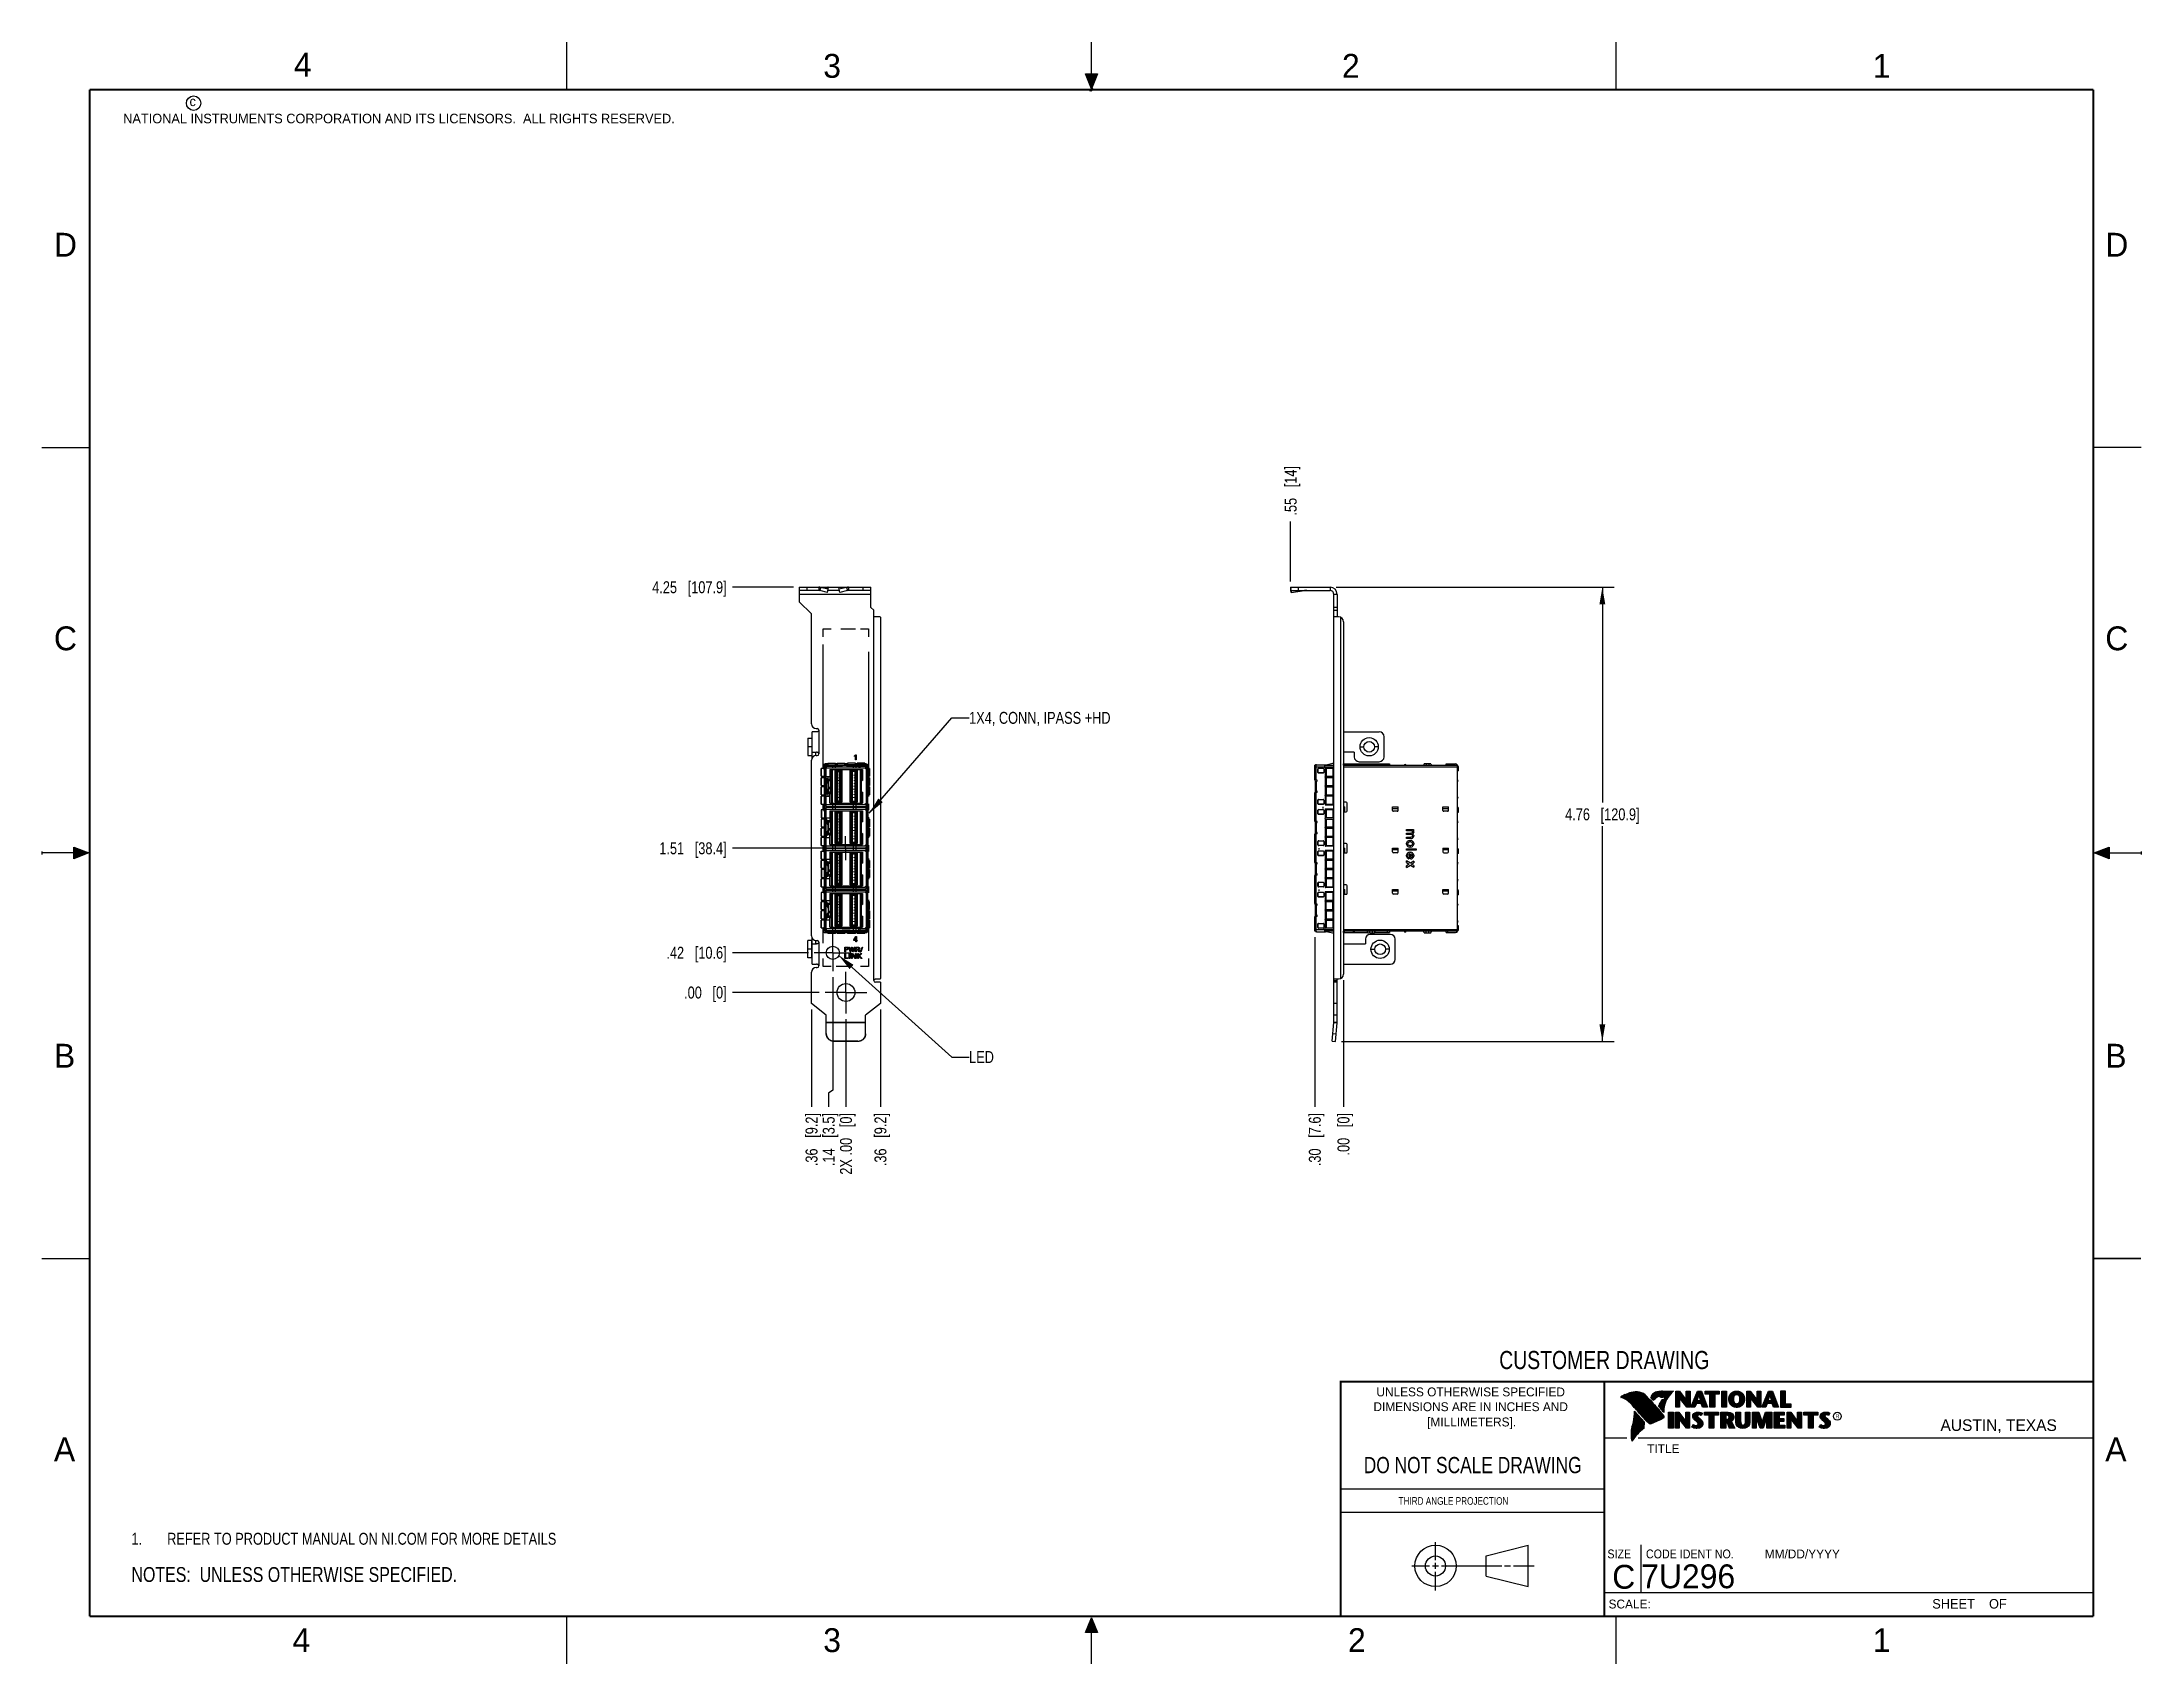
# Model space of a CAD drawing. Header units: inches. Extents: x 0 to 22, y 0 to 17.
import ezdxf

# ---------------------------------------------------------------- set-up
doc = ezdxf.new("R2010")
doc.units = ezdxf.units.IN
doc.header["$LTSCALE"] = 1.21
doc.header["$MEASUREMENT"] = 0
doc.linetypes.add('CENTER', pattern=[0.6, 0.375, -0.075, 0.075, -0.075])
doc.layers.get('0').update_dxf_attribs({"linetype": 'CONTINUOUS'})
for name, color, linetype in [('DEFAULT_1', 7, 'CENTER'), ('DETAIL', 7, 'CONTINUOUS'), ('DIMENSIONS', 7, 'CONTINUOUS')]:
    doc.layers.add(name, color=color, linetype=linetype)
doc.styles.get("Standard").update_dxf_attribs({"font": 'txt', "width": 0.8})
doc.styles.add('TEXTSTYLE_2', font='txt')
doc.styles.add('TEXTSTYLE_3', font='txt', dxfattribs={"width": 0.9})
doc.dimstyles.new('DIMSTYLE_1', dxfattribs={"dimtxt": 0.125, "dimasz": 0.18, "dimexe": 0.125, "dimexo": 0.0625, "dimgap": 0.03125, "dimtad": 0, "dimtih": 1, "dimtoh": 1, "dimzin": 4, "dimdsep": 46, "dimtxsty": 'STANDARD', "dimblk": '_FILLED', "dimblk1": '_FILLED', "dimblk2": '_FILLED', "dimcen": 0.09, "dimadec": 0, "dimazin": 0, "dimtp": 0.001, "dimtm": 0.001, "dimtfac": 1, "dimtofl": 0, "dimtmove": 0, "dimatfit": 3, "dimldrblk": '_FILLED', "dimfxl": 1, "dimtolj": 1, "dimtzin": 4, "dimarcsym": 0})
doc.dimstyles.new('DIMSTYLE_2', dxfattribs={"dimtxt": 0.125, "dimasz": 0.18, "dimexe": 0.125, "dimexo": 0.0625, "dimgap": 0.03125, "dimtad": 0, "dimtih": 1, "dimtoh": 1, "dimzin": 4, "dimdsep": 46, "dimtxsty": 'STANDARD', "dimblk": '_FILLED', "dimblk1": '_FILLED', "dimblk2": '_FILLED', "dimcen": 0.09, "dimadec": 0, "dimazin": 0, "dimtfac": 1, "dimtofl": 0, "dimtmove": 0, "dimatfit": 3, "dimldrblk": '_FILLED', "dimfxl": 1, "dimtolj": 1, "dimtzin": 4, "dimarcsym": 0})
doc.dimstyles.new('DIMSTYLE_3', dxfattribs={"dimtxt": 0.125, "dimasz": 0.18, "dimexe": 0.125, "dimexo": 0.0625, "dimgap": 0.0625, "dimtad": 0, "dimtih": 1, "dimtoh": 1, "dimzin": 4, "dimdsep": 46, "dimtxsty": 'STANDARD', "dimblk": '_FILLED', "dimblk1": '_FILLED', "dimblk2": '_FILLED', "dimcen": 0.09, "dimadec": 0, "dimazin": 0, "dimtp": 0.001, "dimtm": 0.001, "dimtfac": 1, "dimtofl": 0, "dimtmove": 0, "dimatfit": 3, "dimldrblk": '_FILLED', "dimfxl": 1, "dimtolj": 1, "dimtzin": 4, "dimarcsym": 0})
doc.dimstyles.get("Standard").update_dxf_attribs({"dimtxt": 0.125, "dimasz": 0.18, "dimexe": 0.125, "dimexo": 0.0625, "dimgap": 0.09, "dimtad": 0, "dimtih": 1, "dimtoh": 1, "dimdec": 3, "dimzin": 4, "dimdsep": 46, "dimtxsty": 'STANDARD', "dimblk": '_FILLED', "dimblk1": '_FILLED', "dimblk2": '_FILLED', "dimcen": 0.09, "dimadec": 0, "dimazin": 0, "dimtol": 1, "dimtp": 0.01, "dimtm": 0.01, "dimtfac": 1, "dimtdec": 3, "dimtofl": 0, "dimtmove": 0, "dimatfit": 3, "dimldrblk": '_FILLED', "dimfxl": 1, "dimtolj": 1, "dimtzin": 4, "dimarcsym": 0})

msp = doc.modelspace()

# ---------------------------------------------------------------- texts
at = {"color": 2, "linetype": 'CONTINUOUS', "line_spacing_factor": 0.9}
for s, insert, char_height, width, attachment_point, style in [('4', (2.64, 16.887), 0.25, 0.25, 1, 'TEXTSTYLE_2'), ('3', (8.188, 16.875), 0.25, 0.25, 1, 'TEXTSTYLE_2'), ('2', (13.625, 16.875), 0.25, 0.25, 1, 'TEXTSTYLE_2'), ('1', (19.188, 16.875), 0.25, 0.25, 1, 'TEXTSTYLE_2'), ('c', (1.546, 16.428), 0.1, 0.1, 1, 'TEXTSTYLE_2'), ('NATIONAL INSTRUMENTS CORPORATION AND ITS LICENSORS.  ALL RIGHTS RESERVED.', (0.851, 16.248), 0.1, 7.3, 1, 'TEXTSTYLE_2'), ('D', (0.125, 15), 0.25, 0.25, 1, 'TEXTSTYLE_2'), ('D', (21.625, 15), 0.25, 0.25, 1, 'TEXTSTYLE_2'), ('C', (0.125, 10.875), 0.25, 0.25, 1, 'TEXTSTYLE_2'), ('C', (21.625, 10.875), 0.25, 0.25, 1, 'TEXTSTYLE_2'), ('B', (0.125, 6.5), 0.25, 0.25, 1, 'TEXTSTYLE_2'), ('B', (21.625, 6.5), 0.25, 0.25, 1, 'TEXTSTYLE_2'), ('UNLESS OTHERWISE SPECIFIED', (14.974, 2.898), 0.093, 2.418, 2, 'TEXTSTYLE_2'), ('DIMENSIONS ARE IN INCHES AND', (14.974, 2.743), 0.093, 2.604, 2, 'TEXTSTYLE_2'), ('[MILLIMETERS].', (14.984, 2.583), 0.093, 1.302, 2, 'TEXTSTYLE_2'), ('R', (18.797, 2.617), 0.0418, 0.04175, 1, 'TEXTSTYLE_2'), ('AUSTIN, TEXAS', (19.898, 2.564), 0.12158, 1.58049, 1, 'TEXTSTYLE_2'), ('A', (0.125, 2.375), 0.25, 0.25, 1, 'TEXTSTYLE_2'), ('TITLE', (16.824, 2.303), 0.093, 0.465, 1, 'TEXTSTYLE_2'), ('A', (21.625, 2.375), 0.25, 0.25, 1, 'TEXTSTYLE_2'), ('SIZE', (16.407, 1.2), 0.093, 0.3348, 1, 'TEXTSTYLE_3'), ('CODE IDENT NO.', (16.811, 1.2), 0.093, 1.1718, 1, 'TEXTSTYLE_3'), ('MM/DD/YYYY', (18.056, 1.2), 0.093, 0.93, 1, 'TEXTSTYLE_2'), ('SCALE:', (16.419, 0.675), 0.093, 0.558, 1, 'TEXTSTYLE_2'), ('SHEET    OF', (19.812, 0.681), 0.1, 1.1, 1, 'TEXTSTYLE_2'), ('4', (2.625, 0.375), 0.25, 0.25, 1, 'TEXTSTYLE_2'), ('3', (8.188, 0.375), 0.25, 0.25, 1, 'TEXTSTYLE_2'), ('2', (13.688, 0.375), 0.25, 0.25, 1, 'TEXTSTYLE_2'), ('1', (19.188, 0.375), 0.25, 0.25, 1, 'TEXTSTYLE_2')]:
    msp.add_mtext(s, dxfattribs=dict(at, insert=insert, char_height=char_height, width=width, attachment_point=attachment_point, style=style))
at = {"color": 7, "linetype": 'CONTINUOUS', "attachment_point": 2, "line_spacing_factor": 0.9}
for s, insert, char_height, width in [('CUSTOMER DRAWING', (16.374, 3.281), 0.19, 2.432), ('DO NOT SCALE DRAWING', (14.995, 2.17), 0.17, 2.72)]:
    msp.add_mtext(s, dxfattribs=dict(at, insert=insert, char_height=char_height, width=width))
at = {"color": 2, "linetype": 'CONTINUOUS', "insert": (14.218, 1.749), "char_height": 0.08, "width": 1.408, "attachment_point": 1, "line_spacing_factor": 0.9}
msp.add_mtext('THIRD ANGLE PROJECTION', dxfattribs=at)
at = {"color": 7, "linetype": 'CONTINUOUS', "char_height": 0.25, "line_spacing_factor": 0.9, "style": 'TEXTSTYLE_2'}
for s, insert, width, attachment_point in [('C', (16.578, 1.039), 0.25, 2), ('7U296', (16.761, 1.044), 1.25, 1)]:
    msp.add_mtext(s, dxfattribs=dict(at, insert=insert, width=width, attachment_point=attachment_point))
at = {"layer": 'DETAIL', "color": 2, "linetype": 'CONTINUOUS', "char_height": 0.125, "attachment_point": 1, "line_spacing_factor": 0.9}
for s, insert, width in [('1X4, CONN, IPASS +HD', (9.717, 9.979), 2), ('LED', (9.717, 6.424), 0.3)]:
    msp.add_mtext(s, dxfattribs=dict(at, insert=insert, width=width))

# ---------------------------------------------------------------- blocks, each defined once
blk = doc.blocks.new('CUSTOM_NOTE_BL0', base_point=(3.625, 1.312))
at = {"color": 2, "linetype": 'CONTINUOUS', "width": 0.8}
for s, p in [('1.', (0.938, 1.25)), ('REFER TO PRODUCT MANUAL ON NI.COM FOR MORE DETAILS', (1.312, 1.25))]:
    blk.add_text(s, height=0.125, dxfattribs=at).set_placement(p)
blk = doc.blocks.new('*D0')
at = {"layer": 'DIMENSIONS', "color": 2, "linetype": 'CONTINUOUS'}
for p, q in [((8.288, 7.198), (8.288, 6.015)), ((8.288, 6.015), (8.245, 5.984)), ((8.245, 5.984), (8.245, 5.838))]:
    blk.add_line(p, q, dxfattribs=at)
at = {"layer": 'DIMENSIONS', "color": 2, "linetype": 'CONTINUOUS', "insert": (8.183, 5.775), "char_height": 0.125, "width": 0.925, "attachment_point": 3, "rotation": 90, "line_spacing_factor": 0.9}
blk.add_mtext('.14{\\Ftxt.shx;\\W1.000000;\\H0.125000; }[3.5]', dxfattribs=at)
blk = doc.blocks.new('_FILLED')
at = {"color": 0, "linetype": 'BYBLOCK'}
blk.add_solid([(0, 0), (-1, 0.17), (-1, -0.17)], dxfattribs=at)
blk = doc.blocks.new('*D1')
at = {"layer": 'DIMENSIONS', "color": 2, "linetype": 'CONTINUOUS'}
blk.add_line((8.426, 6.757), (8.426, 5.838), dxfattribs=at)
at = {"layer": 'DIMENSIONS', "color": 2, "linetype": 'CONTINUOUS', "insert": (8.364, 5.775), "char_height": 0.125, "width": 1.025, "attachment_point": 3, "rotation": 90, "line_spacing_factor": 0.9}
blk.add_mtext('2X .00{\\Ftxt.shx;\\W1.000000;\\H0.125000; }[0]', dxfattribs=at)
blk = doc.blocks.new('*D2')
at = {"layer": 'DIMENSIONS', "color": 2, "linetype": 'CONTINUOUS'}
blk.add_line((8.787, 6.859), (8.787, 5.838), dxfattribs=at)
at = {"layer": 'DIMENSIONS', "color": 2, "linetype": 'CONTINUOUS', "insert": (8.725, 5.775), "char_height": 0.125, "width": 0.925, "attachment_point": 3, "rotation": 90, "line_spacing_factor": 0.9}
blk.add_mtext('.36{\\Ftxt.shx;\\W1.000000;\\H0.125000; }[9.2]', dxfattribs=at)
blk = doc.blocks.new('*D3')
at = {"layer": 'DIMENSIONS', "color": 2, "linetype": 'CONTINUOUS'}
blk.add_line((8.065, 6.859), (8.065, 5.838), dxfattribs=at)
at = {"layer": 'DIMENSIONS', "color": 2, "linetype": 'CONTINUOUS', "insert": (8.003, 5.775), "char_height": 0.125, "width": 0.925, "attachment_point": 3, "rotation": 90, "line_spacing_factor": 0.9}
blk.add_mtext('.36{\\Ftxt.shx;\\W1.000000;\\H0.125000; }[9.2]', dxfattribs=at)
blk = doc.blocks.new('*D4')
at = {"layer": 'DIMENSIONS', "color": 2, "linetype": 'CONTINUOUS'}
blk.add_line((8.032, 7.454), (7.238, 7.454), dxfattribs=at)
at = {"layer": 'DIMENSIONS', "color": 2, "linetype": 'CONTINUOUS', "insert": (7.176, 7.517), "char_height": 0.125, "width": 1.025, "attachment_point": 3, "line_spacing_factor": 0.9}
blk.add_mtext('.42{\\Ftxt.shx;\\W1.000000;\\H0.125000; }[10.6]', dxfattribs=at)
blk = doc.blocks.new('*D5')
at = {"layer": 'DIMENSIONS', "color": 2, "linetype": 'CONTINUOUS'}
blk.add_line((8.145, 7.038), (7.238, 7.038), dxfattribs=at)
at = {"layer": 'DIMENSIONS', "color": 2, "linetype": 'CONTINUOUS', "insert": (7.176, 7.1), "char_height": 0.125, "width": 0.725, "attachment_point": 3, "line_spacing_factor": 0.9}
blk.add_mtext('.00{\\Ftxt.shx;\\W1.000000;\\H0.125000; }[0]', dxfattribs=at)
blk = doc.blocks.new('*D6')
at = {"layer": 'DIMENSIONS', "color": 2, "linetype": 'CONTINUOUS'}
blk.add_line((8.235, 8.55), (7.238, 8.55), dxfattribs=at)
at = {"layer": 'DIMENSIONS', "color": 2, "linetype": 'CONTINUOUS', "insert": (7.176, 8.612), "char_height": 0.125, "width": 1.125, "attachment_point": 3, "line_spacing_factor": 0.9}
blk.add_mtext('1.51{\\Ftxt.shx;\\W1.000000;\\H0.125000; }[38.4]', dxfattribs=at)
blk = doc.blocks.new('*D7')
at = {"layer": 'DIMENSIONS', "color": 2, "linetype": 'CONTINUOUS'}
blk.add_line((7.875, 11.286), (7.238, 11.286), dxfattribs=at)
at = {"layer": 'DIMENSIONS', "color": 2, "linetype": 'CONTINUOUS', "insert": (7.176, 11.348), "char_height": 0.125, "width": 1.225, "attachment_point": 3, "line_spacing_factor": 0.9}
blk.add_mtext('4.25{\\Ftxt.shx;\\W1.000000;\\H0.125000; }[107.9]', dxfattribs=at)
blk = doc.blocks.new('*D8')
at = {"layer": 'DIMENSIONS', "color": 2, "linetype": 'CONTINUOUS'}
for p, q in [((13.563, 11.286), (16.479, 11.286)), ((16.354, 11.286), (16.354, 9.031)), ((16.354, 6.525), (16.354, 8.781)), ((13.62, 6.525), (16.479, 6.525))]:
    blk.add_line(p, q, dxfattribs=at)
at = {"layer": 'DIMENSIONS', "color": 2, "linetype": 'CONTINUOUS', "xscale": 0.18, "yscale": 0.18, "zscale": 0.18}
for p, rotation in [((16.354, 11.286), 90), ((16.354, 6.525), 270)]:
    blk.add_blockref('_FILLED', p, dxfattribs=dict(at, rotation=rotation))
at = {"layer": 'DIMENSIONS', "color": 2, "linetype": 'CONTINUOUS', "insert": (16.354, 8.968), "char_height": 0.125, "width": 1.225, "attachment_point": 2, "line_spacing_factor": 0.9}
blk.add_mtext('4.76{\\Ftxt.shx;\\W1.000000;\\H0.125000; }[120.9]', dxfattribs=at)
blk = doc.blocks.new('*D9')
at = {"layer": 'DIMENSIONS', "color": 2, "linetype": 'CONTINUOUS'}
blk.add_line((13.34, 7.617), (13.34, 5.838), dxfattribs=at)
at = {"layer": 'DIMENSIONS', "color": 2, "linetype": 'CONTINUOUS', "insert": (13.278, 5.775), "char_height": 0.125, "width": 0.925, "attachment_point": 3, "rotation": 90, "line_spacing_factor": 0.9}
blk.add_mtext('.30{\\Ftxt.shx;\\W1.000000;\\H0.125000; }[7.6]', dxfattribs=at)
blk = doc.blocks.new('*D10')
at = {"layer": 'DIMENSIONS', "color": 2, "linetype": 'CONTINUOUS'}
blk.add_line((13.64, 7.167), (13.64, 5.838), dxfattribs=at)
at = {"layer": 'DIMENSIONS', "color": 2, "linetype": 'CONTINUOUS', "insert": (13.578, 5.775), "char_height": 0.125, "width": 0.725, "attachment_point": 3, "rotation": 90, "line_spacing_factor": 0.9}
blk.add_mtext('.00{\\Ftxt.shx;\\W1.000000;\\H0.125000; }[0]', dxfattribs=at)
blk = doc.blocks.new('*D11')
at = {"layer": 'DIMENSIONS', "color": 2, "linetype": 'CONTINUOUS'}
blk.add_line((13.087, 11.346), (13.087, 11.973), dxfattribs=at)
at = {"layer": 'DIMENSIONS', "color": 2, "linetype": 'CONTINUOUS', "insert": (13.025, 12.036), "char_height": 0.125, "width": 0.825, "attachment_point": 1, "rotation": 90, "line_spacing_factor": 0.9}
blk.add_mtext('.55{\\Ftxt.shx;\\W1.000000;\\H0.125000; }[14]', dxfattribs=at)
blk = doc.blocks.new('NOTES_HEADER_BL1', base_point=(3.1215, 0.9375))
at = {"layer": 'DETAIL', "color": 2, "linetype": 'CONTINUOUS', "width": 0.8}
blk.add_text('NOTES:  UNLESS OTHERWISE SPECIFIED.', height=0.156, dxfattribs=at).set_placement((0.9375, 0.8595))

# ---------------------------------------------------------------- dimensions: what is measured, and where the dimension line sits
at = {"layer": 'DIMENSIONS', "color": 2, "linetype": 'CONTINUOUS'}
for feature_location, offset, dtype, origin, dimstyle, picture, middle in [((13.087, 11.346), (0, 0.627), 1, (13.64, 11.283), 'DIMSTYLE_1', '*D11', (13.087, 12.448)), ((7.875, 11.286), (-0.637, 0), 0, (7.937, 7.038), 'DIMSTYLE_1', '*D7', (6.563, 11.286)), ((8.235, 8.55), (-0.996, 0), 0, (8.297, 7.038), 'DIMSTYLE_1', '*D6', (6.613, 8.55)), ((8.032, 7.454), (-0.794, 0), 0, (8.208, 7.038), 'DIMSTYLE_1', '*D4', (6.663, 7.454)), ((13.34, 7.617), (0, -1.779), 1, (13.64, 7.23), 'DIMSTYLE_1', '*D9', (13.34, 5.313)), ((8.145361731, 7.037748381), (-0.907023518, 0), 0, (8.207861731, 7.037748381), 'DIMSTYLE_2', '*D5', (6.813338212, 7.037748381)), ((8.288, 7.198), (-0.043, -1.36), 0, (8.426, 6.819), 'DIMSTYLE_1', '*D0', (8.245, 5.313)), ((13.640067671, 7.167347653), (0, -1.329427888), 1, (13.640067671, 7.229847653), 'DIMSTYLE_2', '*D10', (13.640067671, 5.412919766)), ((8.065, 6.859), (0, -1.021), 1, (8.426, 6.922), 'DIMSTYLE_1', '*D3', (8.065, 5.313)), ((8.787, 6.859), (0, -1.021), 1, (8.426, 6.922), 'DIMSTYLE_1', '*D2', (8.787, 5.313))]:
    dim = msp.add_ordinate_dim(feature_location=feature_location, offset=offset, dtype=dtype, origin=origin, dimstyle=dimstyle, dxfattribs=at)
    dim.commit()
    dim.dimension.update_dxf_attribs({"geometry": picture, "text_midpoint": middle})
dim = msp.add_linear_dim(base=(16.354, 11.286), p1=(13.558, 6.525), p2=(13.5, 11.286), angle=90, dimstyle='DIMSTYLE_3', dxfattribs=at)
dim.commit()
dim.dimension.update_dxf_attribs({"geometry": '*D8', "text_midpoint": (16.354, 8.906), "dimtype": 160})
dim = msp.add_ordinate_dim(feature_location=(8.426361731, 6.756748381), offset=(0, -0.918828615), dtype=1, origin=(8.426361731, 6.819248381), text='2X <>', dimstyle='DIMSTYLE_2', dxfattribs=at)
dim.commit()
dim.dimension.update_dxf_attribs({"geometry": '*D1', "text_midpoint": (8.426361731, 5.262919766)})

# ---------------------------------------------------------------- hatches: boundary and pattern name
at = {"linetype": 'CONTINUOUS'}
for points in [[(11, 16.51), (10.938, 16.666), (11.062, 16.666)], [(0.334, 8.562), (0.49, 8.5), (0.334, 8.438)], [(21.666, 8.562), (21.666, 8.438), (21.51, 8.5)], [(10.938, 0.329), (11, 0.485), (11.062, 0.329)]]:
    msp.add_hatch(color=2, dxfattribs=at).paths.add_polyline_path(points)

# ---------------------------------------------------------------- linework, layer by layer
at = {"color": 2, "linetype": 'CONTINUOUS'}
for p, q in [((5.5, 16.5), (5.5, 17)), ((11, 16.485), (11, 17)), ((16.5, 16.5), (16.5, 17)), ((11, 16.51), (10.938, 16.666)), ((10.938, 16.666), (11.062, 16.666)), ((11.015, 16.515), (10.985, 16.485)), ((10.985, 16.485), (11, 16.515)), ((11.062, 16.666), (11, 16.51)), ((11, 16.485), (11.015, 16.515)), ((0, 12.75), (0.5, 12.75)), ((22, 12.75), (21.5, 12.75)), ((0, 8.515), (0, 8.485)), ((0.49, 8.5), (0, 8.5)), ((0.334, 8.438), (0.334, 8.562)), ((0.334, 8.562), (0.49, 8.5)), ((0.49, 8.5), (0.334, 8.438)), ((21.51, 8.5), (21.666, 8.562)), ((21.51, 8.5), (22, 8.5)), ((21.666, 8.438), (21.51, 8.5)), ((21.666, 8.562), (21.666, 8.438)), ((22, 8.515), (22, 8.485)), ((0, 4.25), (0.5, 4.25)), ((16.375, 2.96), (21.5, 2.96)), ((16.558, 2.796), (16.558, 2.799)), ((16.565, 2.794), (16.565, 2.803)), ((16.571, 2.791), (16.571, 2.808)), ((16.578, 2.788), (16.578, 2.812)), ((16.585, 2.785), (16.585, 2.815)), ((16.592, 2.781), (16.592, 2.819)), ((16.599, 2.778), (16.599, 2.822)), ((16.606, 2.774), (16.606, 2.825)), ((16.612, 2.77), (16.612, 2.828)), ((16.619, 2.765), (16.619, 2.83)), ((16.626, 2.76), (16.626, 2.832)), ((16.633, 2.755), (16.633, 2.835)), ((16.64, 2.749), (16.64, 2.837)), ((16.647, 2.743), (16.647, 2.839)), ((16.653, 2.737), (16.653, 2.84)), ((16.66, 2.729), (16.66, 2.842)), ((16.667, 2.722), (16.667, 2.844)), ((16.674, 2.715), (16.674, 2.845)), ((16.681, 2.707), (16.681, 2.846)), ((16.687, 2.699), (16.687, 2.847)), ((16.794, 2.533), (16.692, 2.649)), ((16.694, 2.692), (16.694, 2.847)), ((16.701, 2.684), (16.701, 2.847)), ((16.708, 2.676), (16.708, 2.847)), ((16.715, 2.669), (16.715, 2.847)), ((16.722, 2.661), (16.722, 2.846)), ((16.728, 2.653), (16.728, 2.846)), ((16.735, 2.645), (16.735, 2.844)), ((16.742, 2.637), (16.742, 2.843)), ((16.749, 2.629), (16.749, 2.842)), ((16.756, 2.62), (16.756, 2.84)), ((16.763, 2.612), (16.763, 2.838)), ((16.769, 2.605), (16.769, 2.835)), ((16.776, 2.597), (16.776, 2.832)), ((16.783, 2.589), (16.783, 2.828)), ((16.79, 2.581), (16.79, 2.824)), ((16.797, 2.574), (16.797, 2.819)), ((16.804, 2.567), (16.804, 2.814)), ((16.81, 2.559), (16.81, 2.807)), ((16.817, 2.552), (16.817, 2.8)), ((16.824, 2.545), (16.824, 2.792)), ((16.831, 2.538), (16.831, 2.785)), ((16.838, 2.531), (16.838, 2.778)), ((16.844, 2.526), (16.844, 2.771)), ((16.851, 2.523), (16.851, 2.764)), ((16.858, 2.522), (16.858, 2.757)), ((16.886, 2.766), (16.863, 2.794)), ((16.865, 2.524), (16.865, 2.749)), ((16.888, 2.772), (16.868, 2.795)), ((16.872, 2.791), (16.872, 2.809)), ((16.872, 2.527), (16.872, 2.742)), ((16.879, 2.783), (16.879, 2.821)), ((16.879, 2.53), (16.879, 2.735)), ((16.885, 2.775), (16.885, 2.828)), ((16.885, 2.533), (16.885, 2.727)), ((16.892, 2.775), (16.892, 2.833)), ((16.892, 2.536), (16.892, 2.719)), ((16.899, 2.779), (16.899, 2.837)), ((16.899, 2.539), (16.899, 2.71)), ((16.906, 2.784), (16.906, 2.841)), ((16.906, 2.542), (16.906, 2.702)), ((16.913, 2.79), (16.913, 2.844)), ((16.913, 2.545), (16.913, 2.694)), ((16.92, 2.797), (16.92, 2.846)), ((16.92, 2.548), (16.92, 2.686)), ((16.926, 2.802), (16.926, 2.848)), ((16.926, 2.551), (16.926, 2.677)), ((16.933, 2.805), (16.933, 2.849)), ((16.933, 2.554), (16.933, 2.669)), ((16.94, 2.808), (16.94, 2.85)), ((16.94, 2.557), (16.94, 2.661)), ((16.962, 2.68), (16.943, 2.701)), ((16.947, 2.808), (16.947, 2.851)), ((16.947, 2.561), (16.947, 2.653)), ((16.965, 2.683), (16.949, 2.701)), ((16.954, 2.807), (16.954, 2.852)), ((16.954, 2.696), (16.954, 2.711)), ((16.954, 2.564), (16.954, 2.644)), ((16.961, 2.805), (16.961, 2.852)), ((16.961, 2.688), (16.961, 2.727)), ((16.967, 2.803), (16.967, 2.853)), ((16.967, 2.68), (16.967, 2.744)), ((16.974, 2.803), (16.974, 2.854)), ((16.974, 2.672), (16.974, 2.757)), ((16.981, 2.802), (16.981, 2.854)), ((16.981, 2.664), (16.981, 2.763)), ((16.984, 2.859), (17.1, 2.861)), ((16.984, 2.854), (17.087, 2.856)), ((16.988, 2.802), (16.988, 2.854)), ((16.988, 2.656), (16.988, 2.767)), ((16.995, 2.802), (16.995, 2.854)), ((16.995, 2.675), (16.995, 2.768)), ((16.999, 2.637), (16.995, 2.642)), ((17.002, 2.801), (17.002, 2.854)), ((17.002, 2.719), (17.002, 2.769)), ((17.008, 2.796), (17.008, 2.855)), ((17.008, 2.739), (17.008, 2.77)), ((17.015, 2.755), (17.015, 2.855)), ((17.022, 2.769), (17.022, 2.855)), ((17.029, 2.782), (17.029, 2.855)), ((17.036, 2.793), (17.036, 2.855)), ((17.042, 2.804), (17.042, 2.855)), ((17.049, 2.813), (17.049, 2.855)), ((17.056, 2.822), (17.056, 2.855)), ((17.063, 2.83), (17.063, 2.855)), ((17.07, 2.838), (17.07, 2.855)), ((17.077, 2.845), (17.077, 2.856)), ((17.124, 2.859), (17.161, 2.859)), ((17.124, 2.691), (17.124, 2.859)), ((17.164, 2.691), (17.124, 2.691)), ((17.129, 2.854), (17.158, 2.854)), ((17.129, 2.696), (17.129, 2.854)), ((17.159, 2.696), (17.129, 2.696)), ((17.138, 2.696), (17.138, 2.854)), ((17.145, 2.696), (17.145, 2.854)), ((17.151, 2.696), (17.151, 2.854)), ((17.158, 2.854), (17.238, 2.749)), ((17.159, 2.804), (17.158, 2.854)), ((17.242, 2.696), (17.159, 2.804)), ((17.159, 2.804), (17.159, 2.696)), ((17.161, 2.859), (17.233, 2.764)), ((17.239, 2.691), (17.164, 2.79)), ((17.164, 2.79), (17.164, 2.691)), ((17.165, 2.797), (17.165, 2.846)), ((17.171, 2.788), (17.171, 2.837)), ((17.178, 2.779), (17.178, 2.828)), ((17.185, 2.77), (17.185, 2.82)), ((17.191, 2.762), (17.191, 2.811)), ((17.198, 2.753), (17.198, 2.802)), ((17.205, 2.744), (17.205, 2.793)), ((17.211, 2.736), (17.211, 2.784)), ((17.218, 2.727), (17.218, 2.776)), ((17.225, 2.718), (17.225, 2.767)), ((17.232, 2.71), (17.232, 2.758)), ((17.233, 2.859), (17.273, 2.859)), ((17.233, 2.764), (17.233, 2.859)), ((17.238, 2.854), (17.268, 2.854)), ((17.238, 2.749), (17.238, 2.854)), ((17.238, 2.701), (17.238, 2.749)), ((17.273, 2.691), (17.239, 2.691)), ((17.268, 2.696), (17.242, 2.696)), ((17.245, 2.696), (17.245, 2.854)), ((17.252, 2.696), (17.252, 2.854)), ((17.258, 2.696), (17.258, 2.854)), ((17.265, 2.696), (17.265, 2.854)), ((17.268, 2.854), (17.268, 2.696)), ((17.273, 2.859), (17.273, 2.691)), ((17.283, 2.692), (17.352, 2.859)), ((17.323, 2.692), (17.283, 2.692)), ((17.29, 2.696), (17.355, 2.854)), ((17.319, 2.696), (17.29, 2.696)), ((17.298, 2.696), (17.298, 2.716)), ((17.305, 2.696), (17.305, 2.732)), ((17.312, 2.696), (17.312, 2.749)), ((17.318, 2.696), (17.318, 2.765)), ((17.336, 2.736), (17.319, 2.696)), ((17.339, 2.732), (17.323, 2.692)), ((17.325, 2.71), (17.325, 2.781)), ((17.332, 2.727), (17.332, 2.798)), ((17.394, 2.736), (17.336, 2.736)), ((17.338, 2.736), (17.338, 2.814)), ((17.39, 2.732), (17.339, 2.732)), ((17.341, 2.753), (17.362, 2.823)), ((17.389, 2.753), (17.341, 2.753)), ((17.345, 2.767), (17.345, 2.83)), ((17.345, 2.736), (17.345, 2.753)), ((17.347, 2.758), (17.366, 2.818)), ((17.383, 2.758), (17.347, 2.758)), ((17.352, 2.859), (17.394, 2.859)), ((17.352, 2.788), (17.352, 2.847)), ((17.352, 2.736), (17.352, 2.753)), ((17.355, 2.854), (17.39, 2.854)), ((17.358, 2.81), (17.358, 2.854)), ((17.358, 2.736), (17.358, 2.753)), ((17.362, 2.823), (17.37, 2.823)), ((17.365, 2.823), (17.365, 2.854)), ((17.365, 2.736), (17.365, 2.753)), ((17.366, 2.818), (17.366, 2.818)), ((17.366, 2.818), (17.383, 2.758)), ((17.37, 2.823), (17.389, 2.753)), ((17.372, 2.817), (17.372, 2.854)), ((17.372, 2.736), (17.372, 2.753)), ((17.378, 2.792), (17.378, 2.854)), ((17.378, 2.736), (17.378, 2.753)), ((17.385, 2.768), (17.385, 2.854)), ((17.385, 2.736), (17.385, 2.753)), ((17.39, 2.854), (17.45, 2.696)), ((17.404, 2.692), (17.39, 2.732)), ((17.392, 2.736), (17.392, 2.851)), ((17.394, 2.859), (17.457, 2.692)), ((17.407, 2.696), (17.394, 2.736)), ((17.398, 2.723), (17.398, 2.833)), ((17.457, 2.692), (17.404, 2.692)), ((17.405, 2.703), (17.405, 2.816)), ((17.45, 2.696), (17.407, 2.696)), ((17.412, 2.696), (17.412, 2.798)), ((17.418, 2.696), (17.418, 2.781)), ((17.425, 2.696), (17.425, 2.763)), ((17.432, 2.696), (17.432, 2.745)), ((17.433, 2.859), (17.58, 2.859)), ((17.433, 2.828), (17.433, 2.859)), ((17.481, 2.828), (17.433, 2.828)), ((17.438, 2.854), (17.575, 2.854)), ((17.438, 2.833), (17.438, 2.854)), ((17.486, 2.833), (17.438, 2.833)), ((17.438, 2.696), (17.438, 2.728)), ((17.445, 2.833), (17.445, 2.854)), ((17.445, 2.696), (17.445, 2.71)), ((17.452, 2.833), (17.452, 2.854)), ((17.458, 2.833), (17.458, 2.854)), ((17.465, 2.833), (17.465, 2.854)), ((17.472, 2.833), (17.472, 2.854)), ((17.479, 2.833), (17.479, 2.854)), ((17.481, 2.692), (17.481, 2.828)), ((17.532, 2.692), (17.481, 2.692)), ((17.486, 2.833), (17.485, 2.854)), ((17.486, 2.696), (17.486, 2.833)), ((17.527, 2.696), (17.486, 2.696)), ((17.492, 2.696), (17.492, 2.854)), ((17.499, 2.696), (17.499, 2.854)), ((17.505, 2.696), (17.505, 2.854)), ((17.512, 2.696), (17.512, 2.854)), ((17.519, 2.696), (17.519, 2.854)), ((17.527, 2.833), (17.525, 2.854)), ((17.575, 2.833), (17.527, 2.833)), ((17.527, 2.833), (17.527, 2.696)), ((17.532, 2.833), (17.532, 2.854)), ((17.58, 2.828), (17.532, 2.828)), ((17.532, 2.828), (17.532, 2.692)), ((17.539, 2.833), (17.539, 2.854)), ((17.545, 2.833), (17.545, 2.854)), ((17.552, 2.833), (17.552, 2.854)), ((17.559, 2.833), (17.559, 2.854)), ((17.565, 2.833), (17.565, 2.854)), ((17.572, 2.833), (17.572, 2.854)), ((17.575, 2.854), (17.575, 2.833)), ((17.58, 2.859), (17.58, 2.828)), ((17.606, 2.859), (17.656, 2.859)), ((17.606, 2.692), (17.606, 2.859)), ((17.656, 2.692), (17.606, 2.692)), ((17.611, 2.854), (17.652, 2.854)), ((17.611, 2.696), (17.611, 2.854)), ((17.652, 2.696), (17.611, 2.696)), ((17.619, 2.696), (17.619, 2.854)), ((17.625, 2.696), (17.625, 2.854)), ((17.632, 2.696), (17.632, 2.854)), ((17.639, 2.696), (17.639, 2.854)), ((17.645, 2.696), (17.645, 2.854)), ((17.652, 2.854), (17.652, 2.696)), ((17.656, 2.859), (17.656, 2.692)), ((17.685, 2.787), (17.686, 2.79)), ((17.685, 2.784), (17.685, 2.787)), ((17.685, 2.78), (17.685, 2.784)), ((17.685, 2.777), (17.685, 2.78)), ((17.685, 2.774), (17.685, 2.777)), ((17.685, 2.77), (17.685, 2.774)), ((17.685, 2.767), (17.685, 2.77)), ((17.686, 2.763), (17.685, 2.767)), ((17.686, 2.793), (17.687, 2.796)), ((17.686, 2.79), (17.686, 2.793)), ((17.686, 2.76), (17.686, 2.763)), ((17.687, 2.757), (17.686, 2.76)), ((17.687, 2.796), (17.688, 2.799)), ((17.688, 2.753), (17.687, 2.757)), ((17.688, 2.802), (17.689, 2.805)), ((17.688, 2.799), (17.688, 2.802)), ((17.689, 2.75), (17.688, 2.753)), ((17.689, 2.805), (17.69, 2.808)), ((17.69, 2.747), (17.689, 2.75)), ((17.69, 2.808), (17.692, 2.811)), ((17.691, 2.744), (17.69, 2.808)), ((17.691, 2.744), (17.69, 2.747)), ((17.692, 2.741), (17.691, 2.744)), ((17.692, 2.811), (17.693, 2.813)), ((17.693, 2.738), (17.692, 2.741)), ((17.693, 2.813), (17.694, 2.816)), ((17.694, 2.735), (17.693, 2.738)), ((17.694, 2.816), (17.696, 2.819)), ((17.696, 2.733), (17.694, 2.735)), ((17.696, 2.819), (17.697, 2.821)), ((17.697, 2.73), (17.696, 2.733)), ((17.697, 2.821), (17.699, 2.824)), ((17.697, 2.73), (17.697, 2.821)), ((17.699, 2.728), (17.697, 2.73)), ((17.699, 2.824), (17.701, 2.826)), ((17.7, 2.725), (17.699, 2.728)), ((17.702, 2.723), (17.7, 2.725)), ((17.701, 2.826), (17.703, 2.828)), ((17.704, 2.72), (17.702, 2.723)), ((17.703, 2.828), (17.705, 2.831)), ((17.704, 2.72), (17.705, 2.831)), ((17.706, 2.718), (17.704, 2.72)), ((17.705, 2.831), (17.707, 2.833)), ((17.708, 2.716), (17.706, 2.718)), ((17.707, 2.833), (17.709, 2.835)), ((17.71, 2.714), (17.708, 2.716)), ((17.709, 2.835), (17.711, 2.837)), ((17.71, 2.714), (17.711, 2.837)), ((17.712, 2.712), (17.71, 2.714)), ((17.711, 2.837), (17.714, 2.839)), ((17.715, 2.71), (17.712, 2.712)), ((17.714, 2.839), (17.716, 2.841)), ((17.717, 2.708), (17.715, 2.71)), ((17.716, 2.841), (17.719, 2.843)), ((17.717, 2.708), (17.719, 2.843)), ((17.719, 2.707), (17.717, 2.708)), ((17.719, 2.843), (17.721, 2.844)), ((17.722, 2.705), (17.719, 2.707)), ((17.721, 2.844), (17.724, 2.846)), ((17.725, 2.704), (17.722, 2.705)), ((17.724, 2.846), (17.726, 2.847)), ((17.725, 2.704), (17.724, 2.846)), ((17.727, 2.702), (17.725, 2.704)), ((17.726, 2.847), (17.729, 2.849)), ((17.727, 2.79), (17.728, 2.792)), ((17.727, 2.788), (17.727, 2.79)), ((17.727, 2.786), (17.727, 2.788)), ((17.727, 2.783), (17.727, 2.786)), ((17.727, 2.781), (17.727, 2.783)), ((17.727, 2.779), (17.727, 2.781)), ((17.727, 2.777), (17.727, 2.779)), ((17.727, 2.774), (17.727, 2.777)), ((17.727, 2.772), (17.727, 2.774)), ((17.727, 2.77), (17.727, 2.772)), ((17.727, 2.767), (17.727, 2.77)), ((17.727, 2.765), (17.727, 2.767)), ((17.727, 2.763), (17.727, 2.765)), ((17.728, 2.761), (17.727, 2.763)), ((17.73, 2.701), (17.727, 2.702)), ((17.728, 2.796), (17.729, 2.798)), ((17.728, 2.794), (17.728, 2.796)), ((17.728, 2.792), (17.728, 2.794)), ((17.728, 2.758), (17.728, 2.761)), ((17.728, 2.756), (17.728, 2.758)), ((17.729, 2.754), (17.728, 2.756)), ((17.729, 2.849), (17.731, 2.85)), ((17.729, 2.802), (17.73, 2.803)), ((17.729, 2.8), (17.729, 2.802)), ((17.729, 2.798), (17.729, 2.8)), ((17.729, 2.752), (17.729, 2.754)), ((17.73, 2.75), (17.729, 2.752)), ((17.73, 2.805), (17.731, 2.807)), ((17.73, 2.803), (17.73, 2.805)), ((17.73, 2.748), (17.73, 2.75)), ((17.731, 2.747), (17.73, 2.748)), ((17.73, 2.701), (17.73, 2.747)), ((17.733, 2.7), (17.73, 2.701)), ((17.731, 2.85), (17.734, 2.851)), ((17.731, 2.807), (17.731, 2.85)), ((17.731, 2.807), (17.732, 2.808)), ((17.731, 2.745), (17.731, 2.747)), ((17.732, 2.743), (17.731, 2.745)), ((17.732, 2.81), (17.733, 2.812)), ((17.732, 2.808), (17.732, 2.81)), ((17.732, 2.741), (17.732, 2.743)), ((17.733, 2.74), (17.732, 2.741)), ((17.733, 2.812), (17.734, 2.813)), ((17.734, 2.738), (17.733, 2.74)), ((17.736, 2.699), (17.733, 2.7)), ((17.734, 2.851), (17.737, 2.852)), ((17.734, 2.813), (17.735, 2.815)), ((17.735, 2.737), (17.734, 2.738)), ((17.735, 2.816), (17.736, 2.818)), ((17.735, 2.815), (17.735, 2.816)), ((17.736, 2.735), (17.735, 2.737)), ((17.736, 2.818), (17.737, 2.819)), ((17.736, 2.734), (17.736, 2.735)), ((17.737, 2.732), (17.736, 2.734)), ((17.739, 2.698), (17.736, 2.699)), ((17.737, 2.852), (17.74, 2.853)), ((17.737, 2.819), (17.737, 2.852)), ((17.737, 2.819), (17.738, 2.821)), ((17.738, 2.731), (17.737, 2.732)), ((17.738, 2.821), (17.74, 2.822)), ((17.74, 2.73), (17.738, 2.731)), ((17.739, 2.698), (17.738, 2.731)), ((17.742, 2.697), (17.739, 2.698)), ((17.74, 2.853), (17.743, 2.853)), ((17.74, 2.822), (17.741, 2.823)), ((17.741, 2.728), (17.74, 2.73)), ((17.741, 2.823), (17.742, 2.824)), ((17.742, 2.727), (17.741, 2.728)), ((17.742, 2.824), (17.743, 2.825)), ((17.743, 2.726), (17.742, 2.727)), ((17.746, 2.697), (17.742, 2.697)), ((17.743, 2.853), (17.746, 2.854)), ((17.743, 2.825), (17.745, 2.826)), ((17.745, 2.725), (17.743, 2.726)), ((17.745, 2.826), (17.746, 2.827)), ((17.746, 2.724), (17.745, 2.725)), ((17.746, 2.854), (17.749, 2.855)), ((17.746, 2.827), (17.746, 2.854)), ((17.746, 2.827), (17.747, 2.828)), ((17.748, 2.723), (17.746, 2.724)), ((17.746, 2.697), (17.746, 2.724)), ((17.749, 2.696), (17.746, 2.697)), ((17.747, 2.828), (17.749, 2.828)), ((17.749, 2.722), (17.748, 2.723)), ((17.749, 2.855), (17.752, 2.855)), ((17.749, 2.828), (17.75, 2.829)), ((17.751, 2.722), (17.749, 2.722)), ((17.752, 2.696), (17.749, 2.696)), ((17.75, 2.829), (17.752, 2.83)), ((17.752, 2.721), (17.751, 2.722)), ((17.752, 2.855), (17.755, 2.855)), ((17.752, 2.83), (17.752, 2.855)), ((17.752, 2.83), (17.753, 2.83)), ((17.754, 2.721), (17.752, 2.721)), ((17.752, 2.696), (17.752, 2.721)), ((17.756, 2.695), (17.752, 2.696)), ((17.753, 2.83), (17.755, 2.831)), ((17.755, 2.72), (17.754, 2.721)), ((17.755, 2.855), (17.758, 2.856)), ((17.755, 2.831), (17.757, 2.831)), ((17.757, 2.72), (17.755, 2.72)), ((17.759, 2.695), (17.756, 2.695)), ((17.757, 2.831), (17.758, 2.831)), ((17.759, 2.72), (17.757, 2.72)), ((17.758, 2.856), (17.762, 2.856)), ((17.758, 2.831), (17.76, 2.831)), ((17.759, 2.831), (17.759, 2.856)), ((17.761, 2.72), (17.759, 2.72)), ((17.759, 2.695), (17.759, 2.72)), ((17.763, 2.695), (17.759, 2.695)), ((17.76, 2.831), (17.762, 2.831)), ((17.762, 2.72), (17.761, 2.72)), ((17.762, 2.856), (17.765, 2.856)), ((17.762, 2.831), (17.764, 2.831)), ((17.764, 2.72), (17.762, 2.72)), ((17.766, 2.695), (17.763, 2.695)), ((17.764, 2.831), (17.765, 2.831)), ((17.766, 2.72), (17.764, 2.72)), ((17.765, 2.856), (17.768, 2.855)), ((17.765, 2.831), (17.767, 2.831)), ((17.768, 2.72), (17.766, 2.72)), ((17.766, 2.695), (17.766, 2.72)), ((17.769, 2.695), (17.766, 2.695)), ((17.767, 2.831), (17.769, 2.83)), ((17.768, 2.855), (17.771, 2.855)), ((17.768, 2.831), (17.768, 2.855)), ((17.769, 2.721), (17.768, 2.72)), ((17.769, 2.83), (17.77, 2.83)), ((17.771, 2.721), (17.769, 2.721)), ((17.772, 2.696), (17.769, 2.695)), ((17.77, 2.83), (17.772, 2.829)), ((17.771, 2.855), (17.774, 2.855)), ((17.773, 2.722), (17.771, 2.721)), ((17.772, 2.829), (17.773, 2.829)), ((17.772, 2.696), (17.773, 2.722)), ((17.776, 2.696), (17.772, 2.696)), ((17.773, 2.829), (17.775, 2.828)), ((17.774, 2.722), (17.773, 2.722)), ((17.774, 2.855), (17.777, 2.854)), ((17.774, 2.829), (17.774, 2.855)), ((17.776, 2.723), (17.774, 2.722)), ((17.775, 2.828), (17.776, 2.828)), ((17.776, 2.828), (17.778, 2.827)), ((17.777, 2.724), (17.776, 2.723)), ((17.779, 2.697), (17.776, 2.696)), ((17.777, 2.854), (17.78, 2.854)), ((17.778, 2.725), (17.777, 2.724)), ((17.778, 2.827), (17.779, 2.826)), ((17.78, 2.726), (17.778, 2.725)), ((17.779, 2.826), (17.78, 2.825)), ((17.779, 2.697), (17.779, 2.725)), ((17.782, 2.697), (17.779, 2.697)), ((17.78, 2.854), (17.783, 2.853)), ((17.78, 2.825), (17.78, 2.854)), ((17.78, 2.825), (17.782, 2.824)), ((17.781, 2.727), (17.78, 2.726)), ((17.782, 2.728), (17.781, 2.727)), ((17.782, 2.824), (17.783, 2.823)), ((17.784, 2.729), (17.782, 2.728)), ((17.785, 2.698), (17.782, 2.697)), ((17.783, 2.853), (17.786, 2.852)), ((17.783, 2.823), (17.784, 2.822)), ((17.784, 2.822), (17.785, 2.821)), ((17.785, 2.73), (17.784, 2.729)), ((17.785, 2.821), (17.786, 2.82)), ((17.786, 2.731), (17.785, 2.73)), ((17.788, 2.699), (17.785, 2.698)), ((17.786, 2.852), (17.789, 2.851)), ((17.787, 2.819), (17.786, 2.852)), ((17.786, 2.82), (17.787, 2.819)), ((17.787, 2.733), (17.786, 2.731)), ((17.787, 2.819), (17.788, 2.817)), ((17.788, 2.734), (17.787, 2.733)), ((17.788, 2.817), (17.789, 2.816)), ((17.789, 2.737), (17.788, 2.735)), ((17.788, 2.735), (17.788, 2.734)), ((17.788, 2.699), (17.788, 2.734)), ((17.791, 2.7), (17.788, 2.699)), ((17.789, 2.851), (17.792, 2.85)), ((17.789, 2.816), (17.789, 2.815)), ((17.789, 2.815), (17.79, 2.813)), ((17.79, 2.739), (17.789, 2.737)), ((17.79, 2.813), (17.791, 2.812)), ((17.791, 2.74), (17.79, 2.739)), ((17.791, 2.812), (17.791, 2.81)), ((17.791, 2.81), (17.792, 2.808)), ((17.792, 2.743), (17.791, 2.742)), ((17.791, 2.742), (17.791, 2.74)), ((17.794, 2.701), (17.791, 2.7)), ((17.792, 2.85), (17.795, 2.849)), ((17.793, 2.806), (17.792, 2.85)), ((17.792, 2.808), (17.793, 2.807)), ((17.793, 2.745), (17.792, 2.743)), ((17.793, 2.807), (17.793, 2.805)), ((17.793, 2.805), (17.794, 2.803)), ((17.794, 2.749), (17.793, 2.747)), ((17.794, 2.701), (17.793, 2.747)), ((17.793, 2.747), (17.793, 2.745)), ((17.794, 2.803), (17.794, 2.801)), ((17.794, 2.801), (17.795, 2.799)), ((17.795, 2.753), (17.794, 2.751)), ((17.794, 2.751), (17.794, 2.749)), ((17.797, 2.702), (17.794, 2.701)), ((17.795, 2.849), (17.798, 2.847)), ((17.795, 2.799), (17.795, 2.797)), ((17.795, 2.797), (17.796, 2.795)), ((17.796, 2.757), (17.795, 2.755)), ((17.795, 2.755), (17.795, 2.753)), ((17.796, 2.795), (17.796, 2.793)), ((17.796, 2.793), (17.796, 2.79)), ((17.796, 2.79), (17.796, 2.788)), ((17.796, 2.788), (17.797, 2.786)), ((17.797, 2.765), (17.796, 2.763)), ((17.796, 2.763), (17.796, 2.761)), ((17.796, 2.761), (17.796, 2.759)), ((17.796, 2.759), (17.796, 2.757)), ((17.797, 2.786), (17.797, 2.783)), ((17.797, 2.783), (17.797, 2.781)), ((17.797, 2.781), (17.797, 2.779)), ((17.797, 2.779), (17.797, 2.777)), ((17.797, 2.777), (17.797, 2.774)), ((17.797, 2.774), (17.797, 2.772)), ((17.797, 2.772), (17.797, 2.77)), ((17.797, 2.77), (17.797, 2.767)), ((17.797, 2.767), (17.797, 2.765)), ((17.8, 2.704), (17.797, 2.702)), ((17.798, 2.847), (17.8, 2.846)), ((17.8, 2.846), (17.803, 2.844)), ((17.8, 2.704), (17.8, 2.846)), ((17.802, 2.705), (17.8, 2.704)), ((17.805, 2.707), (17.802, 2.705)), ((17.803, 2.844), (17.806, 2.843)), ((17.807, 2.709), (17.805, 2.707)), ((17.806, 2.843), (17.808, 2.841)), ((17.807, 2.709), (17.808, 2.841)), ((17.81, 2.711), (17.807, 2.709)), ((17.808, 2.841), (17.81, 2.839)), ((17.81, 2.839), (17.813, 2.837)), ((17.812, 2.712), (17.81, 2.711)), ((17.814, 2.714), (17.812, 2.712)), ((17.813, 2.837), (17.815, 2.835)), ((17.814, 2.714), (17.813, 2.837)), ((17.816, 2.717), (17.814, 2.714)), ((17.815, 2.835), (17.817, 2.833)), ((17.818, 2.719), (17.816, 2.717)), ((17.817, 2.833), (17.819, 2.831)), ((17.82, 2.721), (17.818, 2.719)), ((17.819, 2.831), (17.821, 2.829)), ((17.82, 2.721), (17.821, 2.829)), ((17.822, 2.723), (17.82, 2.721)), ((17.821, 2.829), (17.823, 2.826)), ((17.824, 2.726), (17.822, 2.723)), ((17.823, 2.826), (17.825, 2.824)), ((17.826, 2.728), (17.824, 2.726)), ((17.825, 2.824), (17.826, 2.821)), ((17.826, 2.821), (17.828, 2.819)), ((17.827, 2.731), (17.826, 2.728)), ((17.827, 2.731), (17.828, 2.819)), ((17.829, 2.733), (17.827, 2.731)), ((17.828, 2.819), (17.829, 2.816)), ((17.829, 2.816), (17.831, 2.814)), ((17.83, 2.736), (17.829, 2.733)), ((17.831, 2.739), (17.83, 2.736)), ((17.831, 2.814), (17.832, 2.811)), ((17.833, 2.742), (17.831, 2.739)), ((17.832, 2.811), (17.833, 2.808)), ((17.833, 2.808), (17.834, 2.805)), ((17.834, 2.745), (17.833, 2.742)), ((17.834, 2.805), (17.835, 2.802)), ((17.835, 2.748), (17.834, 2.805)), ((17.835, 2.748), (17.834, 2.745)), ((17.835, 2.802), (17.836, 2.799)), ((17.836, 2.75), (17.835, 2.748)), ((17.836, 2.799), (17.837, 2.796)), ((17.837, 2.757), (17.836, 2.754)), ((17.836, 2.754), (17.836, 2.75)), ((17.837, 2.796), (17.837, 2.793)), ((17.837, 2.793), (17.838, 2.79)), ((17.838, 2.76), (17.837, 2.757)), ((17.838, 2.79), (17.838, 2.786)), ((17.838, 2.786), (17.839, 2.783)), ((17.839, 2.77), (17.838, 2.766)), ((17.838, 2.766), (17.838, 2.763)), ((17.838, 2.763), (17.838, 2.76)), ((17.839, 2.783), (17.839, 2.78)), ((17.839, 2.78), (17.839, 2.776)), ((17.839, 2.776), (17.839, 2.773)), ((17.839, 2.773), (17.839, 2.77)), ((17.867, 2.859), (17.904, 2.859)), ((17.867, 2.691), (17.867, 2.859)), ((17.907, 2.691), (17.867, 2.691)), ((17.872, 2.854), (17.901, 2.854)), ((17.872, 2.696), (17.872, 2.854)), ((17.902, 2.696), (17.872, 2.696)), ((17.879, 2.696), (17.879, 2.854)), ((17.887, 2.696), (17.887, 2.854)), ((17.894, 2.696), (17.894, 2.854)), ((17.899, 2.854), (17.902, 2.804)), ((17.901, 2.854), (17.981, 2.749)), ((17.985, 2.696), (17.902, 2.804)), ((17.902, 2.804), (17.902, 2.696)), ((17.904, 2.859), (17.976, 2.764)), ((17.906, 2.799), (17.906, 2.849)), ((17.982, 2.691), (17.907, 2.79)), ((17.907, 2.79), (17.907, 2.691)), ((17.912, 2.79), (17.912, 2.84)), ((17.919, 2.782), (17.919, 2.831)), ((17.926, 2.773), (17.926, 2.822)), ((17.932, 2.764), (17.932, 2.814)), ((17.939, 2.756), (17.939, 2.805)), ((17.946, 2.747), (17.946, 2.796)), ((17.952, 2.738), (17.952, 2.787)), ((17.959, 2.73), (17.959, 2.778)), ((17.966, 2.721), (17.966, 2.77)), ((17.972, 2.712), (17.972, 2.761)), ((17.976, 2.859), (18.016, 2.859)), ((17.976, 2.764), (17.976, 2.859)), ((17.979, 2.704), (17.981, 2.749)), ((17.981, 2.854), (18.011, 2.854)), ((17.981, 2.749), (17.981, 2.854)), ((18.016, 2.691), (17.982, 2.691)), ((18.011, 2.696), (17.985, 2.696)), ((17.986, 2.695), (17.986, 2.854)), ((17.993, 2.696), (17.993, 2.854)), ((17.999, 2.696), (17.999, 2.854)), ((18.006, 2.696), (18.006, 2.854)), ((18.011, 2.854), (18.011, 2.696)), ((18.016, 2.859), (18.016, 2.691)), ((18.026, 2.692), (18.095, 2.859)), ((18.066, 2.692), (18.026, 2.692)), ((18.033, 2.696), (18.098, 2.854)), ((18.063, 2.696), (18.033, 2.696)), ((18.039, 2.696), (18.039, 2.711)), ((18.046, 2.696), (18.046, 2.727)), ((18.053, 2.696), (18.053, 2.743)), ((18.059, 2.696), (18.059, 2.76)), ((18.079, 2.736), (18.063, 2.696)), ((18.066, 2.705), (18.066, 2.776)), ((18.082, 2.732), (18.066, 2.692)), ((18.073, 2.721), (18.073, 2.792)), ((18.079, 2.736), (18.079, 2.809)), ((18.137, 2.736), (18.079, 2.736)), ((18.134, 2.732), (18.082, 2.732)), ((18.084, 2.753), (18.105, 2.823)), ((18.132, 2.753), (18.084, 2.753)), ((18.086, 2.736), (18.086, 2.825)), ((18.091, 2.758), (18.109, 2.818)), ((18.126, 2.758), (18.091, 2.758)), ((18.093, 2.781), (18.093, 2.841)), ((18.093, 2.736), (18.093, 2.753)), ((18.095, 2.859), (18.137, 2.859)), ((18.098, 2.854), (18.134, 2.854)), ((18.099, 2.803), (18.099, 2.854)), ((18.099, 2.736), (18.099, 2.753)), ((18.105, 2.823), (18.113, 2.823)), ((18.106, 2.823), (18.106, 2.854)), ((18.106, 2.736), (18.106, 2.753)), ((18.109, 2.818), (18.109, 2.818)), ((18.109, 2.818), (18.126, 2.758)), ((18.113, 2.823), (18.113, 2.854)), ((18.113, 2.823), (18.132, 2.753)), ((18.113, 2.736), (18.113, 2.753)), ((18.119, 2.8), (18.119, 2.854)), ((18.119, 2.736), (18.119, 2.753)), ((18.126, 2.776), (18.126, 2.854)), ((18.126, 2.736), (18.126, 2.753)), ((18.133, 2.736), (18.133, 2.854)), ((18.134, 2.854), (18.193, 2.696)), ((18.147, 2.692), (18.134, 2.732)), ((18.137, 2.859), (18.201, 2.692)), ((18.151, 2.696), (18.137, 2.736)), ((18.139, 2.729), (18.139, 2.839)), ((18.146, 2.71), (18.146, 2.821)), ((18.201, 2.692), (18.147, 2.692)), ((18.193, 2.696), (18.151, 2.696)), ((18.153, 2.696), (18.153, 2.804)), ((18.159, 2.696), (18.159, 2.786)), ((18.166, 2.696), (18.166, 2.769)), ((18.173, 2.696), (18.173, 2.751)), ((18.179, 2.696), (18.179, 2.733)), ((18.186, 2.696), (18.186, 2.716)), ((18.272, 2.859), (18.221, 2.859)), ((18.221, 2.859), (18.221, 2.692)), ((18.221, 2.692), (18.333, 2.692)), ((18.267, 2.854), (18.226, 2.854)), ((18.226, 2.854), (18.226, 2.696)), ((18.226, 2.696), (18.328, 2.696)), ((18.233, 2.696), (18.233, 2.854)), ((18.24, 2.696), (18.24, 2.854)), ((18.246, 2.696), (18.246, 2.854)), ((18.253, 2.696), (18.253, 2.854)), ((18.26, 2.696), (18.26, 2.854)), ((18.266, 2.696), (18.266, 2.718)), ((18.267, 2.718), (18.267, 2.854)), ((18.328, 2.718), (18.267, 2.718)), ((18.272, 2.723), (18.272, 2.859)), ((18.333, 2.723), (18.272, 2.723)), ((18.273, 2.696), (18.273, 2.718)), ((18.28, 2.696), (18.28, 2.718)), ((18.286, 2.696), (18.286, 2.718)), ((18.293, 2.696), (18.293, 2.718)), ((18.3, 2.696), (18.3, 2.718)), ((18.306, 2.696), (18.306, 2.718)), ((18.313, 2.696), (18.313, 2.718)), ((18.32, 2.696), (18.32, 2.718)), ((18.328, 2.696), (18.328, 2.718)), ((18.333, 2.692), (18.333, 2.723)), ((18.677, 2.639), (18.695, 2.641)), ((18.695, 2.641), (18.707, 2.64)), ((16.667, 2.348), (16.667, 2.477)), ((16.674, 2.358), (16.674, 2.498)), ((16.681, 2.368), (16.681, 2.52)), ((16.687, 2.377), (16.687, 2.55)), ((16.694, 2.386), (16.694, 2.603)), ((16.789, 2.531), (16.696, 2.637)), ((16.701, 2.394), (16.701, 2.631)), ((16.708, 2.402), (16.708, 2.623)), ((16.715, 2.409), (16.715, 2.616)), ((16.722, 2.416), (16.722, 2.608)), ((16.728, 2.423), (16.728, 2.6)), ((16.735, 2.43), (16.735, 2.592)), ((16.742, 2.436), (16.742, 2.585)), ((16.749, 2.442), (16.749, 2.577)), ((16.756, 2.448), (16.756, 2.569)), ((16.763, 2.454), (16.763, 2.561)), ((16.769, 2.459), (16.769, 2.554)), ((16.776, 2.464), (16.776, 2.546)), ((16.783, 2.469), (16.783, 2.538)), ((16.788, 2.473), (16.789, 2.531)), ((16.793, 2.47), (16.794, 2.533)), ((16.961, 2.567), (16.961, 2.636)), ((16.967, 2.571), (16.967, 2.628)), ((16.974, 2.574), (16.974, 2.62)), ((16.981, 2.578), (16.981, 2.611)), ((16.988, 2.581), (16.988, 2.603)), ((16.995, 2.585), (16.995, 2.595)), ((17.048, 2.638), (17.099, 2.638)), ((17.048, 2.471), (17.048, 2.638)), ((17.099, 2.471), (17.048, 2.471)), ((17.053, 2.633), (17.094, 2.633)), ((17.053, 2.476), (17.053, 2.633)), ((17.094, 2.476), (17.053, 2.476)), ((17.058, 2.476), (17.058, 2.633)), ((17.064, 2.476), (17.064, 2.633)), ((17.071, 2.476), (17.071, 2.633)), ((17.078, 2.476), (17.078, 2.633)), ((17.084, 2.476), (17.084, 2.633)), ((17.091, 2.476), (17.091, 2.633)), ((17.094, 2.633), (17.094, 2.476)), ((17.099, 2.638), (17.099, 2.471)), ((17.12, 2.638), (17.157, 2.638)), ((17.12, 2.471), (17.12, 2.638)), ((17.16, 2.471), (17.12, 2.471)), ((17.125, 2.634), (17.155, 2.634)), ((17.125, 2.476), (17.125, 2.634)), ((17.155, 2.476), (17.125, 2.476)), ((17.131, 2.476), (17.131, 2.634)), ((17.138, 2.476), (17.138, 2.634)), ((17.144, 2.476), (17.144, 2.634)), ((17.151, 2.476), (17.151, 2.634)), ((17.155, 2.634), (17.234, 2.528)), ((17.238, 2.476), (17.155, 2.583)), ((17.155, 2.583), (17.155, 2.476)), ((17.157, 2.638), (17.23, 2.543)), ((17.158, 2.58), (17.158, 2.629)), ((17.236, 2.471), (17.16, 2.569)), ((17.16, 2.569), (17.16, 2.471)), ((17.164, 2.571), (17.164, 2.621)), ((17.171, 2.563), (17.171, 2.612)), ((17.178, 2.554), (17.178, 2.603)), ((17.185, 2.545), (17.185, 2.594)), ((17.191, 2.537), (17.191, 2.585)), ((17.198, 2.528), (17.198, 2.577)), ((17.205, 2.519), (17.205, 2.568)), ((17.211, 2.51), (17.211, 2.559)), ((17.218, 2.502), (17.218, 2.55)), ((17.225, 2.493), (17.225, 2.541)), ((17.23, 2.638), (17.269, 2.638)), ((17.23, 2.543), (17.23, 2.638)), ((17.231, 2.484), (17.231, 2.533)), ((17.234, 2.634), (17.265, 2.634)), ((17.234, 2.528), (17.234, 2.634)), ((17.269, 2.471), (17.236, 2.471)), ((17.238, 2.476), (17.238, 2.634)), ((17.265, 2.476), (17.238, 2.476)), ((17.245, 2.476), (17.245, 2.634)), ((17.251, 2.476), (17.251, 2.634)), ((17.258, 2.476), (17.258, 2.634)), ((17.265, 2.634), (17.265, 2.476)), ((17.269, 2.638), (17.269, 2.471)), ((17.293, 2.483), (17.308, 2.511)), ((17.303, 2.477), (17.293, 2.483)), ((17.299, 2.485), (17.31, 2.503)), ((17.305, 2.481), (17.299, 2.485)), ((17.301, 2.596), (17.304, 2.611)), ((17.302, 2.585), (17.301, 2.596)), ((17.306, 2.575), (17.302, 2.585)), ((17.312, 2.473), (17.303, 2.477)), ((17.304, 2.611), (17.313, 2.624)), ((17.305, 2.481), (17.305, 2.494)), ((17.313, 2.478), (17.305, 2.481)), ((17.306, 2.596), (17.308, 2.609)), ((17.307, 2.586), (17.306, 2.596)), ((17.311, 2.568), (17.306, 2.575)), ((17.31, 2.578), (17.307, 2.586)), ((17.308, 2.609), (17.316, 2.62)), ((17.308, 2.511), (17.314, 2.506)), ((17.315, 2.571), (17.31, 2.578)), ((17.31, 2.503), (17.312, 2.502)), ((17.311, 2.574), (17.311, 2.613)), ((17.315, 2.564), (17.311, 2.568)), ((17.311, 2.478), (17.312, 2.502)), ((17.312, 2.502), (17.319, 2.498)), ((17.325, 2.47), (17.312, 2.473)), ((17.313, 2.624), (17.324, 2.632)), ((17.326, 2.475), (17.313, 2.478)), ((17.314, 2.506), (17.321, 2.503)), ((17.324, 2.561), (17.315, 2.571)), ((17.321, 2.558), (17.315, 2.564)), ((17.316, 2.62), (17.327, 2.628)), ((17.318, 2.568), (17.318, 2.622)), ((17.318, 2.477), (17.318, 2.499)), ((17.319, 2.498), (17.328, 2.495)), ((17.344, 2.539), (17.321, 2.558)), ((17.321, 2.503), (17.329, 2.5)), ((17.324, 2.632), (17.341, 2.639)), ((17.347, 2.542), (17.324, 2.561)), ((17.325, 2.561), (17.325, 2.627)), ((17.325, 2.475), (17.325, 2.496)), ((17.337, 2.468), (17.325, 2.47)), ((17.337, 2.473), (17.326, 2.475)), ((17.327, 2.628), (17.342, 2.634)), ((17.328, 2.495), (17.337, 2.494)), ((17.329, 2.5), (17.337, 2.499)), ((17.331, 2.556), (17.331, 2.63)), ((17.331, 2.474), (17.331, 2.495)), ((17.337, 2.499), (17.344, 2.5)), ((17.337, 2.494), (17.345, 2.495)), ((17.345, 2.473), (17.337, 2.473)), ((17.345, 2.468), (17.337, 2.468)), ((17.338, 2.55), (17.338, 2.633)), ((17.338, 2.473), (17.338, 2.494)), ((17.341, 2.639), (17.36, 2.641)), ((17.342, 2.634), (17.36, 2.636)), ((17.352, 2.531), (17.344, 2.539)), ((17.344, 2.5), (17.349, 2.502)), ((17.347, 2.604), (17.345, 2.635)), ((17.345, 2.544), (17.346, 2.599)), ((17.345, 2.495), (17.351, 2.497)), ((17.345, 2.473), (17.345, 2.495)), ((17.37, 2.476), (17.345, 2.473)), ((17.371, 2.471), (17.345, 2.468)), ((17.347, 2.604), (17.346, 2.599)), ((17.346, 2.599), (17.348, 2.592)), ((17.35, 2.609), (17.347, 2.604)), ((17.355, 2.534), (17.347, 2.542)), ((17.348, 2.592), (17.355, 2.583)), ((17.349, 2.502), (17.354, 2.505)), ((17.354, 2.612), (17.35, 2.609)), ((17.351, 2.61), (17.351, 2.635)), ((17.353, 2.606), (17.351, 2.602)), ((17.351, 2.602), (17.351, 2.6)), ((17.351, 2.6), (17.352, 2.594)), ((17.351, 2.538), (17.351, 2.588)), ((17.351, 2.497), (17.357, 2.502)), ((17.351, 2.474), (17.351, 2.498)), ((17.352, 2.594), (17.358, 2.587)), ((17.356, 2.524), (17.352, 2.531)), ((17.356, 2.608), (17.353, 2.606)), ((17.36, 2.614), (17.354, 2.612)), ((17.354, 2.505), (17.356, 2.51)), ((17.355, 2.583), (17.377, 2.565)), ((17.36, 2.526), (17.355, 2.534)), ((17.361, 2.609), (17.356, 2.608)), ((17.358, 2.517), (17.356, 2.524)), ((17.356, 2.51), (17.358, 2.517)), ((17.357, 2.502), (17.361, 2.508)), ((17.358, 2.613), (17.358, 2.636)), ((17.358, 2.587), (17.38, 2.568)), ((17.358, 2.53), (17.358, 2.581)), ((17.358, 2.475), (17.358, 2.502)), ((17.36, 2.641), (17.372, 2.64)), ((17.36, 2.636), (17.371, 2.635)), ((17.366, 2.615), (17.36, 2.614)), ((17.363, 2.517), (17.36, 2.526)), ((17.367, 2.61), (17.361, 2.609)), ((17.361, 2.508), (17.363, 2.517)), ((17.365, 2.615), (17.365, 2.636)), ((17.365, 2.475), (17.365, 2.575)), ((17.373, 2.614), (17.366, 2.615)), ((17.372, 2.61), (17.367, 2.61)), ((17.387, 2.486), (17.37, 2.476)), ((17.371, 2.635), (17.384, 2.633)), ((17.371, 2.615), (17.371, 2.635)), ((17.371, 2.476), (17.371, 2.57)), ((17.39, 2.482), (17.371, 2.471)), ((17.372, 2.64), (17.386, 2.637)), ((17.381, 2.608), (17.372, 2.61)), ((17.382, 2.613), (17.373, 2.614)), ((17.377, 2.565), (17.383, 2.559)), ((17.378, 2.613), (17.378, 2.634)), ((17.378, 2.481), (17.378, 2.564)), ((17.38, 2.568), (17.386, 2.562)), ((17.385, 2.606), (17.381, 2.608)), ((17.387, 2.611), (17.382, 2.613)), ((17.383, 2.559), (17.389, 2.553)), ((17.384, 2.633), (17.392, 2.63)), ((17.385, 2.612), (17.385, 2.632)), ((17.39, 2.604), (17.385, 2.606)), ((17.385, 2.483), (17.385, 2.557)), ((17.386, 2.637), (17.394, 2.634)), ((17.386, 2.562), (17.392, 2.556)), ((17.388, 2.611), (17.387, 2.611)), ((17.397, 2.497), (17.387, 2.486)), ((17.397, 2.628), (17.388, 2.611)), ((17.389, 2.553), (17.395, 2.545)), ((17.403, 2.63), (17.39, 2.604)), ((17.401, 2.494), (17.39, 2.482)), ((17.391, 2.618), (17.391, 2.63)), ((17.391, 2.491), (17.391, 2.55)), ((17.392, 2.63), (17.397, 2.628)), ((17.392, 2.556), (17.399, 2.547)), ((17.394, 2.634), (17.403, 2.63)), ((17.395, 2.545), (17.4, 2.535)), ((17.402, 2.508), (17.397, 2.497)), ((17.398, 2.498), (17.398, 2.539)), ((17.399, 2.547), (17.405, 2.537)), ((17.4, 2.535), (17.402, 2.528)), ((17.406, 2.506), (17.401, 2.494)), ((17.402, 2.528), (17.403, 2.517)), ((17.403, 2.517), (17.402, 2.508)), ((17.405, 2.537), (17.407, 2.528)), ((17.408, 2.517), (17.406, 2.506)), ((17.407, 2.528), (17.408, 2.517)), ((17.424, 2.638), (17.572, 2.638)), ((17.424, 2.607), (17.424, 2.638)), ((17.473, 2.607), (17.424, 2.607)), ((17.429, 2.633), (17.567, 2.633)), ((17.429, 2.612), (17.429, 2.633)), ((17.477, 2.612), (17.429, 2.612)), ((17.438, 2.612), (17.438, 2.633)), ((17.445, 2.612), (17.445, 2.633)), ((17.452, 2.612), (17.452, 2.633)), ((17.458, 2.612), (17.458, 2.633)), ((17.465, 2.612), (17.465, 2.633)), ((17.472, 2.612), (17.472, 2.633)), ((17.473, 2.471), (17.473, 2.607)), ((17.523, 2.471), (17.473, 2.471)), ((17.477, 2.612), (17.478, 2.633)), ((17.477, 2.476), (17.477, 2.612)), ((17.518, 2.476), (17.477, 2.476)), ((17.485, 2.476), (17.485, 2.633)), ((17.492, 2.476), (17.492, 2.633)), ((17.498, 2.476), (17.498, 2.633)), ((17.505, 2.476), (17.505, 2.633)), ((17.512, 2.476), (17.512, 2.633)), ((17.518, 2.612), (17.518, 2.633)), ((17.567, 2.612), (17.518, 2.612)), ((17.518, 2.612), (17.518, 2.476)), ((17.572, 2.607), (17.523, 2.607)), ((17.523, 2.607), (17.523, 2.471)), ((17.525, 2.612), (17.525, 2.633)), ((17.532, 2.612), (17.532, 2.633)), ((17.538, 2.612), (17.538, 2.633)), ((17.545, 2.612), (17.545, 2.633)), ((17.552, 2.612), (17.552, 2.633)), ((17.558, 2.612), (17.558, 2.633)), ((17.567, 2.633), (17.567, 2.612)), ((17.572, 2.638), (17.572, 2.607)), ((17.597, 2.638), (17.674, 2.638)), ((17.597, 2.471), (17.597, 2.638)), ((17.648, 2.471), (17.597, 2.471)), ((17.602, 2.634), (17.674, 2.634)), ((17.602, 2.476), (17.602, 2.634)), ((17.643, 2.476), (17.602, 2.476)), ((17.605, 2.476), (17.605, 2.634)), ((17.612, 2.476), (17.612, 2.634)), ((17.618, 2.476), (17.618, 2.634)), ((17.625, 2.476), (17.625, 2.634)), ((17.632, 2.476), (17.632, 2.634)), ((17.638, 2.476), (17.638, 2.634)), ((17.643, 2.612), (17.645, 2.634)), ((17.663, 2.612), (17.643, 2.612)), ((17.643, 2.476), (17.643, 2.612)), ((17.643, 2.561), (17.664, 2.561)), ((17.664, 2.539), (17.643, 2.539)), ((17.663, 2.607), (17.648, 2.607)), ((17.648, 2.607), (17.648, 2.566)), ((17.648, 2.566), (17.663, 2.566)), ((17.661, 2.534), (17.648, 2.534)), ((17.648, 2.534), (17.648, 2.471)), ((17.652, 2.612), (17.652, 2.634)), ((17.652, 2.539), (17.652, 2.561)), ((17.658, 2.612), (17.658, 2.634)), ((17.658, 2.539), (17.658, 2.561)), ((17.688, 2.468), (17.661, 2.534)), ((17.668, 2.611), (17.663, 2.612)), ((17.668, 2.606), (17.663, 2.607)), ((17.663, 2.566), (17.669, 2.567)), ((17.664, 2.561), (17.671, 2.562)), ((17.691, 2.473), (17.664, 2.539)), ((17.665, 2.611), (17.665, 2.634)), ((17.665, 2.537), (17.665, 2.561)), ((17.675, 2.609), (17.668, 2.611)), ((17.673, 2.604), (17.668, 2.606)), ((17.669, 2.567), (17.675, 2.57)), ((17.671, 2.562), (17.679, 2.567)), ((17.672, 2.61), (17.672, 2.634)), ((17.672, 2.52), (17.672, 2.562)), ((17.678, 2.601), (17.673, 2.604)), ((17.674, 2.638), (17.694, 2.636)), ((17.674, 2.634), (17.693, 2.632)), ((17.682, 2.604), (17.675, 2.609)), ((17.675, 2.57), (17.679, 2.574)), ((17.678, 2.606), (17.678, 2.633)), ((17.681, 2.594), (17.678, 2.601)), ((17.678, 2.504), (17.678, 2.567)), ((17.679, 2.574), (17.681, 2.58)), ((17.679, 2.567), (17.683, 2.572)), ((17.682, 2.586), (17.681, 2.594)), ((17.681, 2.58), (17.682, 2.586)), ((17.686, 2.596), (17.682, 2.604)), ((17.683, 2.572), (17.686, 2.579)), ((17.685, 2.487), (17.683, 2.572)), ((17.686, 2.596), (17.685, 2.632)), ((17.687, 2.587), (17.686, 2.596)), ((17.686, 2.579), (17.687, 2.587)), ((17.742, 2.473), (17.688, 2.468)), ((17.734, 2.477), (17.691, 2.473)), ((17.692, 2.473), (17.692, 2.632)), ((17.693, 2.632), (17.708, 2.626)), ((17.694, 2.636), (17.711, 2.63)), ((17.71, 2.554), (17.698, 2.547)), ((17.698, 2.547), (17.734, 2.477)), ((17.699, 2.474), (17.699, 2.63)), ((17.705, 2.551), (17.705, 2.627)), ((17.713, 2.55), (17.705, 2.545)), ((17.705, 2.545), (17.742, 2.473)), ((17.705, 2.474), (17.705, 2.534)), ((17.708, 2.626), (17.719, 2.618)), ((17.716, 2.56), (17.71, 2.554)), ((17.711, 2.63), (17.722, 2.621)), ((17.712, 2.555), (17.712, 2.623)), ((17.712, 2.475), (17.712, 2.521)), ((17.72, 2.556), (17.713, 2.55)), ((17.722, 2.569), (17.716, 2.56)), ((17.719, 2.618), (17.726, 2.607)), ((17.719, 2.562), (17.719, 2.618)), ((17.719, 2.476), (17.719, 2.508)), ((17.722, 2.559), (17.72, 2.556)), ((17.722, 2.621), (17.73, 2.609)), ((17.727, 2.58), (17.722, 2.569)), ((17.727, 2.567), (17.722, 2.559)), ((17.725, 2.577), (17.725, 2.608)), ((17.725, 2.477), (17.725, 2.495)), ((17.726, 2.607), (17.728, 2.593)), ((17.728, 2.593), (17.727, 2.58)), ((17.731, 2.579), (17.727, 2.567)), ((17.73, 2.609), (17.733, 2.594)), ((17.733, 2.594), (17.731, 2.579)), ((17.753, 2.638), (17.803, 2.638)), ((17.753, 2.535), (17.753, 2.638)), ((17.756, 2.51), (17.753, 2.535)), ((17.767, 2.491), (17.756, 2.51)), ((17.758, 2.634), (17.798, 2.634)), ((17.758, 2.535), (17.758, 2.634)), ((17.761, 2.511), (17.758, 2.535)), ((17.77, 2.494), (17.761, 2.511)), ((17.765, 2.503), (17.765, 2.634)), ((17.783, 2.477), (17.767, 2.491)), ((17.785, 2.481), (17.77, 2.494)), ((17.772, 2.492), (17.772, 2.634)), ((17.779, 2.487), (17.779, 2.634)), ((17.803, 2.47), (17.783, 2.477)), ((17.785, 2.481), (17.785, 2.634)), ((17.804, 2.475), (17.785, 2.481)), ((17.792, 2.479), (17.792, 2.634)), ((17.798, 2.634), (17.798, 2.55)), ((17.798, 2.55), (17.799, 2.532)), ((17.799, 2.532), (17.802, 2.518)), ((17.799, 2.476), (17.799, 2.532)), ((17.802, 2.518), (17.809, 2.507)), ((17.803, 2.638), (17.803, 2.55)), ((17.803, 2.55), (17.804, 2.533)), ((17.826, 2.468), (17.803, 2.47)), ((17.804, 2.533), (17.806, 2.521)), ((17.826, 2.473), (17.804, 2.475)), ((17.805, 2.474), (17.805, 2.512)), ((17.806, 2.521), (17.812, 2.51)), ((17.809, 2.507), (17.818, 2.5)), ((17.812, 2.51), (17.819, 2.504)), ((17.812, 2.474), (17.812, 2.504)), ((17.818, 2.5), (17.83, 2.498)), ((17.819, 2.504), (17.829, 2.503)), ((17.819, 2.473), (17.819, 2.499)), ((17.825, 2.473), (17.825, 2.499)), ((17.849, 2.476), (17.826, 2.473)), ((17.85, 2.471), (17.826, 2.468)), ((17.829, 2.503), (17.838, 2.505)), ((17.83, 2.498), (17.841, 2.501)), ((17.832, 2.473), (17.832, 2.498)), ((17.838, 2.505), (17.846, 2.511)), ((17.839, 2.474), (17.839, 2.499)), ((17.841, 2.501), (17.85, 2.509)), ((17.845, 2.475), (17.845, 2.505)), ((17.846, 2.511), (17.851, 2.521)), ((17.867, 2.482), (17.849, 2.476)), ((17.85, 2.509), (17.856, 2.52)), ((17.869, 2.478), (17.85, 2.471)), ((17.851, 2.521), (17.854, 2.534)), ((17.852, 2.477), (17.852, 2.51)), ((17.854, 2.534), (17.856, 2.55)), ((17.856, 2.638), (17.899, 2.638)), ((17.856, 2.55), (17.856, 2.638)), ((17.856, 2.52), (17.859, 2.534)), ((17.859, 2.534), (17.861, 2.55)), ((17.859, 2.479), (17.859, 2.532)), ((17.861, 2.634), (17.894, 2.634)), ((17.861, 2.55), (17.861, 2.634)), ((17.865, 2.481), (17.865, 2.634)), ((17.881, 2.494), (17.867, 2.482)), ((17.885, 2.491), (17.869, 2.478)), ((17.872, 2.487), (17.872, 2.634)), ((17.879, 2.492), (17.879, 2.634)), ((17.891, 2.512), (17.881, 2.494)), ((17.885, 2.502), (17.885, 2.634)), ((17.895, 2.511), (17.885, 2.491)), ((17.894, 2.535), (17.891, 2.512)), ((17.894, 2.634), (17.894, 2.535)), ((17.899, 2.535), (17.895, 2.511)), ((17.899, 2.638), (17.899, 2.535)), ((17.926, 2.638), (17.995, 2.638)), ((17.926, 2.471), (17.926, 2.638)), ((17.966, 2.471), (17.926, 2.471)), ((17.931, 2.634), (17.991, 2.634)), ((17.931, 2.476), (17.931, 2.634)), ((17.961, 2.476), (17.931, 2.476)), ((17.939, 2.476), (17.939, 2.634)), ((17.946, 2.476), (17.946, 2.634)), ((17.952, 2.476), (17.952, 2.634)), ((17.961, 2.617), (17.959, 2.634)), ((18.011, 2.476), (17.961, 2.617)), ((17.961, 2.617), (17.961, 2.476)), ((17.966, 2.605), (17.966, 2.634)), ((18.007, 2.471), (17.966, 2.588)), ((17.966, 2.588), (17.966, 2.471)), ((17.972, 2.586), (17.972, 2.634)), ((17.979, 2.567), (17.979, 2.634)), ((17.986, 2.548), (17.986, 2.634)), ((17.991, 2.634), (18.03, 2.52)), ((17.992, 2.528), (17.992, 2.631)), ((17.995, 2.638), (18.03, 2.536)), ((17.999, 2.509), (17.999, 2.611)), ((18.006, 2.49), (18.006, 2.592)), ((18.039, 2.471), (18.007, 2.471)), ((18.036, 2.476), (18.011, 2.476)), ((18.012, 2.476), (18.012, 2.572)), ((18.019, 2.476), (18.019, 2.553)), ((18.026, 2.476), (18.026, 2.533)), ((18.03, 2.536), (18.063, 2.638)), ((18.03, 2.52), (18.066, 2.634)), ((18.032, 2.476), (18.032, 2.527)), ((18.084, 2.618), (18.036, 2.476)), ((18.079, 2.588), (18.039, 2.471)), ((18.039, 2.485), (18.039, 2.548)), ((18.046, 2.504), (18.046, 2.569)), ((18.052, 2.524), (18.052, 2.59)), ((18.059, 2.544), (18.059, 2.61)), ((18.063, 2.638), (18.13, 2.638)), ((18.066, 2.634), (18.125, 2.634)), ((18.066, 2.563), (18.066, 2.631)), ((18.072, 2.583), (18.072, 2.634)), ((18.079, 2.603), (18.079, 2.634)), ((18.079, 2.471), (18.079, 2.588)), ((18.13, 2.471), (18.079, 2.471)), ((18.084, 2.618), (18.086, 2.634)), ((18.084, 2.476), (18.084, 2.618)), ((18.125, 2.476), (18.084, 2.476)), ((18.092, 2.476), (18.092, 2.634)), ((18.099, 2.476), (18.099, 2.634)), ((18.106, 2.476), (18.106, 2.634)), ((18.112, 2.476), (18.112, 2.634)), ((18.119, 2.476), (18.119, 2.634)), ((18.125, 2.634), (18.125, 2.476)), ((18.13, 2.638), (18.13, 2.471)), ((18.156, 2.638), (18.258, 2.638)), ((18.156, 2.471), (18.156, 2.638)), ((18.268, 2.471), (18.156, 2.471)), ((18.161, 2.634), (18.253, 2.634)), ((18.161, 2.476), (18.161, 2.634)), ((18.263, 2.476), (18.161, 2.476)), ((18.166, 2.476), (18.166, 2.634)), ((18.172, 2.476), (18.172, 2.634)), ((18.179, 2.476), (18.179, 2.634)), ((18.186, 2.476), (18.186, 2.634)), ((18.192, 2.476), (18.192, 2.634)), ((18.199, 2.476), (18.199, 2.634)), ((18.253, 2.612), (18.202, 2.612)), ((18.202, 2.612), (18.202, 2.569)), ((18.202, 2.569), (18.252, 2.569)), ((18.252, 2.547), (18.202, 2.547)), ((18.202, 2.547), (18.202, 2.497)), ((18.202, 2.497), (18.263, 2.497)), ((18.206, 2.612), (18.206, 2.634)), ((18.206, 2.547), (18.206, 2.569)), ((18.206, 2.476), (18.206, 2.497)), ((18.258, 2.607), (18.207, 2.607)), ((18.207, 2.607), (18.207, 2.574)), ((18.207, 2.574), (18.257, 2.574)), ((18.257, 2.543), (18.207, 2.543)), ((18.207, 2.543), (18.207, 2.502)), ((18.207, 2.502), (18.268, 2.502)), ((18.213, 2.612), (18.213, 2.634)), ((18.213, 2.547), (18.213, 2.569)), ((18.213, 2.476), (18.213, 2.497)), ((18.219, 2.612), (18.219, 2.634)), ((18.219, 2.547), (18.219, 2.569)), ((18.219, 2.476), (18.219, 2.497)), ((18.226, 2.612), (18.226, 2.634)), ((18.226, 2.547), (18.226, 2.569)), ((18.226, 2.476), (18.226, 2.497)), ((18.233, 2.612), (18.233, 2.634)), ((18.233, 2.547), (18.233, 2.569)), ((18.233, 2.476), (18.233, 2.497)), ((18.239, 2.612), (18.239, 2.634)), ((18.239, 2.547), (18.239, 2.569)), ((18.239, 2.476), (18.239, 2.497)), ((18.246, 2.612), (18.246, 2.634)), ((18.246, 2.547), (18.246, 2.569)), ((18.246, 2.476), (18.246, 2.497)), ((18.252, 2.569), (18.252, 2.547)), ((18.253, 2.634), (18.253, 2.612)), ((18.253, 2.476), (18.253, 2.497)), ((18.257, 2.574), (18.257, 2.543)), ((18.258, 2.638), (18.258, 2.607)), ((18.259, 2.476), (18.259, 2.497)), ((18.263, 2.497), (18.263, 2.476)), ((18.268, 2.502), (18.268, 2.471)), ((18.292, 2.638), (18.328, 2.638)), ((18.292, 2.471), (18.292, 2.638)), ((18.331, 2.471), (18.292, 2.471)), ((18.297, 2.634), (18.326, 2.634)), ((18.297, 2.476), (18.297, 2.634)), ((18.326, 2.476), (18.297, 2.476)), ((18.299, 2.476), (18.299, 2.634)), ((18.306, 2.476), (18.306, 2.634)), ((18.313, 2.476), (18.313, 2.634)), ((18.319, 2.476), (18.319, 2.634)), ((18.326, 2.634), (18.406, 2.528)), ((18.326, 2.583), (18.326, 2.634)), ((18.409, 2.476), (18.326, 2.583)), ((18.326, 2.583), (18.326, 2.476)), ((18.328, 2.638), (18.401, 2.543)), ((18.407, 2.471), (18.331, 2.569)), ((18.331, 2.569), (18.331, 2.471)), ((18.333, 2.575), (18.333, 2.625)), ((18.339, 2.567), (18.339, 2.616)), ((18.346, 2.558), (18.346, 2.607)), ((18.353, 2.549), (18.353, 2.598)), ((18.359, 2.541), (18.359, 2.59)), ((18.366, 2.532), (18.366, 2.581)), ((18.373, 2.523), (18.373, 2.572)), ((18.379, 2.515), (18.379, 2.563)), ((18.386, 2.506), (18.386, 2.554)), ((18.393, 2.497), (18.393, 2.546)), ((18.399, 2.489), (18.399, 2.537)), ((18.401, 2.638), (18.441, 2.638)), ((18.401, 2.543), (18.401, 2.638)), ((18.406, 2.634), (18.436, 2.634)), ((18.406, 2.528), (18.406, 2.634)), ((18.406, 2.48), (18.406, 2.528)), ((18.441, 2.471), (18.407, 2.471)), ((18.436, 2.476), (18.409, 2.476)), ((18.413, 2.476), (18.413, 2.634)), ((18.419, 2.476), (18.419, 2.634)), ((18.426, 2.476), (18.426, 2.634)), ((18.433, 2.476), (18.433, 2.634)), ((18.436, 2.634), (18.436, 2.476)), ((18.441, 2.638), (18.441, 2.471)), ((18.464, 2.638), (18.612, 2.638)), ((18.464, 2.607), (18.464, 2.638)), ((18.513, 2.607), (18.464, 2.607)), ((18.469, 2.633), (18.607, 2.633)), ((18.469, 2.612), (18.469, 2.633)), ((18.517, 2.612), (18.469, 2.612)), ((18.473, 2.612), (18.473, 2.633)), ((18.48, 2.612), (18.48, 2.633)), ((18.486, 2.612), (18.486, 2.633)), ((18.493, 2.612), (18.493, 2.633)), ((18.5, 2.612), (18.5, 2.633)), ((18.506, 2.612), (18.506, 2.633)), ((18.513, 2.612), (18.513, 2.633)), ((18.513, 2.471), (18.513, 2.607)), ((18.563, 2.471), (18.513, 2.471)), ((18.517, 2.612), (18.52, 2.633)), ((18.517, 2.476), (18.517, 2.612)), ((18.558, 2.476), (18.517, 2.476)), ((18.526, 2.476), (18.526, 2.633)), ((18.533, 2.476), (18.533, 2.633)), ((18.54, 2.476), (18.54, 2.633)), ((18.546, 2.476), (18.546, 2.633)), ((18.553, 2.476), (18.553, 2.633)), ((18.558, 2.612), (18.56, 2.633)), ((18.607, 2.612), (18.558, 2.612)), ((18.558, 2.612), (18.558, 2.476)), ((18.612, 2.607), (18.563, 2.607)), ((18.563, 2.607), (18.563, 2.471)), ((18.566, 2.612), (18.566, 2.633)), ((18.573, 2.612), (18.573, 2.633)), ((18.58, 2.612), (18.58, 2.633)), ((18.586, 2.612), (18.586, 2.633)), ((18.593, 2.612), (18.593, 2.633)), ((18.6, 2.612), (18.6, 2.633)), ((18.607, 2.633), (18.607, 2.612)), ((18.612, 2.638), (18.612, 2.607)), ((18.628, 2.483), (18.643, 2.511)), ((18.638, 2.477), (18.628, 2.483)), ((18.635, 2.485), (18.645, 2.504)), ((18.64, 2.481), (18.635, 2.485)), ((18.636, 2.596), (18.639, 2.611)), ((18.637, 2.585), (18.636, 2.596)), ((18.641, 2.576), (18.637, 2.585)), ((18.647, 2.473), (18.638, 2.477)), ((18.639, 2.611), (18.648, 2.624)), ((18.64, 2.481), (18.64, 2.494)), ((18.649, 2.478), (18.64, 2.481)), ((18.641, 2.596), (18.644, 2.609)), ((18.642, 2.587), (18.641, 2.596)), ((18.646, 2.568), (18.641, 2.576)), ((18.645, 2.578), (18.642, 2.587)), ((18.643, 2.511), (18.65, 2.506)), ((18.644, 2.609), (18.652, 2.621)), ((18.65, 2.571), (18.645, 2.578)), ((18.645, 2.504), (18.647, 2.502)), ((18.646, 2.575), (18.646, 2.613)), ((18.651, 2.564), (18.646, 2.568)), ((18.646, 2.478), (18.647, 2.502)), ((18.647, 2.502), (18.654, 2.499)), ((18.661, 2.47), (18.647, 2.473)), ((18.648, 2.624), (18.66, 2.633)), ((18.662, 2.475), (18.649, 2.478)), ((18.654, 2.567), (18.65, 2.571)), ((18.65, 2.506), (18.656, 2.503)), ((18.656, 2.558), (18.651, 2.564)), ((18.652, 2.621), (18.662, 2.628)), ((18.653, 2.568), (18.653, 2.622)), ((18.653, 2.477), (18.653, 2.499)), ((18.66, 2.562), (18.654, 2.567)), ((18.654, 2.499), (18.663, 2.495)), ((18.679, 2.539), (18.656, 2.558)), ((18.656, 2.503), (18.664, 2.5)), ((18.66, 2.633), (18.677, 2.639)), ((18.66, 2.562), (18.66, 2.627)), ((18.683, 2.542), (18.66, 2.562)), ((18.66, 2.475), (18.66, 2.497)), ((18.672, 2.469), (18.661, 2.47)), ((18.662, 2.628), (18.678, 2.635)), ((18.673, 2.473), (18.662, 2.475)), ((18.663, 2.495), (18.672, 2.494)), ((18.664, 2.5), (18.672, 2.499)), ((18.666, 2.556), (18.666, 2.63)), ((18.666, 2.474), (18.666, 2.495)), ((18.672, 2.499), (18.679, 2.5)), ((18.672, 2.494), (18.68, 2.495)), ((18.681, 2.468), (18.672, 2.469)), ((18.673, 2.55), (18.673, 2.633)), ((18.673, 2.473), (18.673, 2.494)), ((18.68, 2.473), (18.673, 2.473)), ((18.678, 2.635), (18.695, 2.636)), ((18.687, 2.531), (18.679, 2.539)), ((18.679, 2.5), (18.684, 2.502)), ((18.682, 2.604), (18.68, 2.635)), ((18.68, 2.545), (18.681, 2.6)), ((18.68, 2.495), (18.686, 2.498)), ((18.68, 2.473), (18.68, 2.495)), ((18.705, 2.476), (18.68, 2.473)), ((18.682, 2.604), (18.681, 2.6)), ((18.681, 2.6), (18.683, 2.593)), ((18.707, 2.472), (18.681, 2.468)), ((18.685, 2.609), (18.682, 2.604)), ((18.683, 2.593), (18.69, 2.584)), ((18.691, 2.534), (18.683, 2.542)), ((18.684, 2.502), (18.689, 2.505)), ((18.69, 2.613), (18.685, 2.609)), ((18.686, 2.61), (18.686, 2.636)), ((18.687, 2.603), (18.686, 2.6)), ((18.686, 2.6), (18.688, 2.595)), ((18.686, 2.539), (18.686, 2.588)), ((18.686, 2.498), (18.693, 2.502)), ((18.686, 2.474), (18.686, 2.498)), ((18.689, 2.606), (18.687, 2.603)), ((18.691, 2.524), (18.687, 2.531)), ((18.688, 2.595), (18.694, 2.587)), ((18.692, 2.608), (18.689, 2.606)), ((18.689, 2.505), (18.692, 2.51)), ((18.696, 2.614), (18.69, 2.613)), ((18.69, 2.584), (18.712, 2.565)), ((18.696, 2.526), (18.691, 2.534)), ((18.693, 2.517), (18.691, 2.524)), ((18.697, 2.61), (18.692, 2.608)), ((18.692, 2.51), (18.693, 2.517)), ((18.693, 2.614), (18.693, 2.636)), ((18.693, 2.531), (18.693, 2.581)), ((18.693, 2.502), (18.696, 2.508)), ((18.693, 2.475), (18.693, 2.502)), ((18.694, 2.587), (18.716, 2.569)), ((18.695, 2.636), (18.707, 2.636)), ((18.702, 2.615), (18.696, 2.614)), ((18.698, 2.517), (18.696, 2.526)), ((18.696, 2.508), (18.698, 2.517)), ((18.702, 2.61), (18.697, 2.61)), ((18.7, 2.615), (18.7, 2.636)), ((18.7, 2.476), (18.7, 2.576)), ((18.708, 2.615), (18.702, 2.615)), ((18.707, 2.61), (18.702, 2.61)), ((18.722, 2.486), (18.705, 2.476)), ((18.707, 2.64), (18.721, 2.638)), ((18.707, 2.636), (18.72, 2.633)), ((18.707, 2.615), (18.707, 2.636)), ((18.716, 2.608), (18.707, 2.61)), ((18.707, 2.477), (18.707, 2.57)), ((18.725, 2.482), (18.707, 2.472)), ((18.717, 2.613), (18.708, 2.615)), ((18.712, 2.565), (18.718, 2.559)), ((18.713, 2.614), (18.713, 2.634)), ((18.713, 2.481), (18.713, 2.564)), ((18.721, 2.607), (18.716, 2.608)), ((18.716, 2.569), (18.722, 2.563)), ((18.723, 2.611), (18.717, 2.613)), ((18.718, 2.559), (18.724, 2.553)), ((18.72, 2.633), (18.727, 2.63)), ((18.72, 2.612), (18.72, 2.633)), ((18.72, 2.483), (18.72, 2.558)), ((18.721, 2.638), (18.729, 2.635)), ((18.725, 2.604), (18.721, 2.607)), ((18.722, 2.563), (18.728, 2.556)), ((18.732, 2.497), (18.722, 2.486)), ((18.732, 2.628), (18.723, 2.611)), ((18.723, 2.611), (18.723, 2.611)), ((18.724, 2.553), (18.731, 2.545)), ((18.739, 2.63), (18.725, 2.604)), ((18.736, 2.494), (18.725, 2.482)), ((18.727, 2.617), (18.727, 2.631)), ((18.727, 2.63), (18.732, 2.628)), ((18.727, 2.491), (18.727, 2.55)), ((18.728, 2.556), (18.735, 2.547)), ((18.729, 2.635), (18.739, 2.63)), ((18.731, 2.545), (18.735, 2.535)), ((18.737, 2.508), (18.732, 2.497)), ((18.733, 2.498), (18.735, 2.535)), ((18.735, 2.547), (18.74, 2.537)), ((18.735, 2.535), (18.738, 2.528)), ((18.742, 2.507), (18.736, 2.494)), ((18.739, 2.518), (18.737, 2.508)), ((18.738, 2.528), (18.739, 2.518)), ((18.74, 2.537), (18.743, 2.529)), ((18.743, 2.518), (18.742, 2.507)), ((18.743, 2.529), (18.743, 2.518)), ((16.375, 2.37), (16.611, 2.37)), ((16.729, 2.37), (21.5, 2.37)), ((13.61, 1.835), (16.375, 1.835)), ((16.375, 1.589), (13.61, 1.589)), ((14.606, 1.09), (14.606, 1.277)), ((16.76, 0.75), (16.76, 1.25)), ((14.356, 1.028), (14.543, 1.028)), ((14.575, 1.028), (14.637, 1.028)), ((14.606, 0.996), (14.606, 1.059)), ((14.606, 0.772), (14.606, 0.965)), ((14.668, 1.028), (15.299, 1.028)), ((15.33, 1.028), (15.392, 1.028)), ((15.424, 1.028), (15.639, 1.028)), ((16.375, 0.75), (21.5, 0.75)), ((5.5, 0), (5.5, 0.5)), ((10.938, 0.329), (11, 0.485)), ((11, 0.485), (11.062, 0.329)), ((11, 0), (11, 0.485)), ((16.5, 0), (16.5, 0.5)), ((11.062, 0.329), (10.938, 0.329))]:
    msp.add_line(p, q, dxfattribs=at)
at = {"color": 7, "linetype": 'CONTINUOUS'}
for p, q in [((7.937, 11.286), (7.937, 11.251)), ((7.937, 11.286), (8.687, 11.286)), ((8.017, 11.286), (8.017, 11.251)), ((8.142, 11.286), (8.142, 11.251)), ((8.161, 11.283), (8.153, 11.25)), ((8.161, 11.283), (8.243, 11.283)), ((8.241, 11.265), (8.161, 11.283)), ((8.233, 11.231), (8.241, 11.265)), ((8.241, 11.265), (8.243, 11.283)), ((8.354, 11.265), (8.352, 11.283)), ((8.433, 11.283), (8.352, 11.283)), ((8.433, 11.283), (8.354, 11.265)), ((8.362, 11.231), (8.354, 11.265)), ((8.433, 11.283), (8.441, 11.25)), ((8.453, 11.286), (8.453, 11.251)), ((8.607, 11.251), (8.607, 11.286)), ((8.687, 11.251), (8.687, 11.286)), ((13.087, 11.283), (13.088, 11.265)), ((13.087, 11.283), (13.09, 11.261)), ((13.09, 11.252), (13.088, 11.265)), ((13.09, 11.251), (13.09, 11.286)), ((13.09, 11.286), (13.5, 11.286)), ((13.093, 11.231), (13.09, 11.251)), ((13.17, 11.251), (13.17, 11.286)), ((13.5, 11.286), (13.5, 11.251)), ((13.575, 11.211), (13.54, 11.211)), ((13.575, 11.074), (13.54, 11.074)), ((13.54, 11.044), (13.575, 11.044)), ((13.575, 11.211), (13.575, 10.974)), ((13.64, 9.769), (14.016, 9.769)), ((14.066, 9.507), (14.066, 9.719)), ((8.072, 9.507), (8.081, 9.507)), ((8.107, 9.557), (8.107, 9.52)), ((13.754, 9.557), (13.64, 9.557)), ((13.754, 9.557), (13.754, 9.507)), ((13.814, 9.613), (13.854, 9.613)), ((14.006, 9.613), (13.966, 9.613)), ((8.168, 9.304), (8.168, 9.385)), ((8.194, 9.385), (8.168, 9.385)), ((8.168, 9.304), (8.204, 9.304)), ((8.168, 9.207), (8.168, 9.289)), ((8.202, 9.289), (8.168, 9.289)), ((8.17, 9.304), (8.17, 9.385)), ((8.17, 9.207), (8.17, 9.289)), ((8.189, 9.421), (8.192, 9.421)), ((8.192, 9.386), (8.192, 9.427)), ((8.196, 9.411), (8.192, 9.411)), ((8.192, 9.289), (8.192, 9.304)), ((8.192, 9.298), (8.192, 9.298)), ((8.194, 9.401), (8.194, 9.376)), ((8.194, 9.386), (8.204, 9.386)), ((8.204, 9.376), (8.194, 9.376)), ((8.198, 9.289), (8.198, 9.304)), ((8.202, 9.417), (8.202, 9.42)), ((8.202, 9.42), (8.207, 9.42)), ((8.202, 9.304), (8.202, 9.376)), ((8.202, 9.207), (8.202, 9.289)), ((8.204, 7.698), (8.204, 9.401)), ((8.204, 9.275), (8.208, 9.275)), ((8.208, 9.265), (8.204, 9.265)), ((8.216, 9.249), (8.204, 9.249)), ((8.208, 9.42), (8.208, 9.421)), ((8.208, 9.421), (8.208, 9.421)), ((8.208, 9.401), (8.208, 9.249)), ((8.208, 9.268), (8.218, 9.268)), ((8.208, 9.261), (8.218, 9.261)), ((8.208, 9.257), (8.218, 9.257)), ((8.218, 9.25), (8.208, 9.25)), ((8.216, 9.249), (8.216, 9.149)), ((8.218, 8.988), (8.218, 9.401)), ((8.218, 9.392), (8.625, 9.392)), ((8.218, 9.302), (8.256, 9.302)), ((8.218, 9.282), (8.229, 9.282)), ((8.218, 9.278), (8.227, 9.278)), ((8.218, 9.253), (8.237, 9.228)), ((8.218, 9.249), (8.218, 9.149)), ((8.218, 9.249), (8.218, 9.249)), ((8.227, 9.425), (8.427, 9.425)), ((8.227, 9.241), (8.227, 9.278)), ((8.227, 9.249), (8.229, 9.249)), ((8.228, 9.421), (8.39, 9.421)), ((8.228, 9.411), (8.39, 9.411)), ((8.229, 9.282), (8.229, 9.239)), ((8.235, 9.442), (8.235, 9.425)), ((8.235, 9.442), (8.317, 9.442)), ((8.235, 9.441), (8.317, 9.441)), ((8.235, 9.425), (8.317, 9.425)), ((8.235, 9.302), (8.235, 9.261)), ((8.235, 9.273), (8.256, 9.273)), ((8.235, 9.23), (8.235, 9.261)), ((8.248, 9.261), (8.235, 9.261)), ((8.235, 9.261), (8.253, 9.261)), ((8.248, 9.185), (8.248, 9.261)), ((8.253, 9.261), (8.265, 9.268)), ((8.256, 9.376), (8.256, 9.273)), ((8.256, 9.376), (8.599, 9.376)), ((8.256, 9.273), (8.265, 9.282)), ((8.265, 9.41), (8.265, 9.41)), ((8.286, 9.41), (8.265, 9.41)), ((8.265, 9.282), (8.265, 9.185)), ((8.271, 9.376), (8.271, 9.023)), ((8.281, 9.376), (8.281, 9.023)), ((8.286, 9.411), (8.286, 9.392)), ((8.313, 9.033), (8.313, 9.366)), ((8.325, 9.354), (8.313, 9.366)), ((8.313, 9.366), (8.384, 9.366)), ((8.316, 9.392), (8.316, 9.411)), ((8.344, 9.41), (8.316, 9.41)), ((8.317, 9.425), (8.317, 9.442)), ((8.317, 9.433), (8.333, 9.433)), ((8.325, 9.045), (8.325, 9.354)), ((8.325, 9.354), (8.372, 9.354)), ((8.326, 9.314), (8.326, 9.321)), ((8.34, 9.321), (8.326, 9.321)), ((8.326, 9.314), (8.34, 9.314)), ((8.326, 9.285), (8.326, 9.292)), ((8.34, 9.292), (8.326, 9.292)), ((8.326, 9.285), (8.34, 9.285)), ((8.326, 9.255), (8.326, 9.262)), ((8.34, 9.262), (8.326, 9.262)), ((8.326, 9.255), (8.34, 9.255)), ((8.329, 9.321), (8.329, 9.354)), ((8.329, 9.292), (8.329, 9.314)), ((8.329, 9.262), (8.329, 9.285)), ((8.329, 9.233), (8.329, 9.255)), ((8.333, 9.442), (8.333, 9.425)), ((8.333, 9.442), (8.415, 9.442)), ((8.333, 9.441), (8.415, 9.441)), ((8.333, 9.425), (8.415, 9.425)), ((8.337, 9.321), (8.337, 9.354)), ((8.337, 9.292), (8.337, 9.314)), ((8.337, 9.262), (8.337, 9.285)), ((8.337, 9.233), (8.337, 9.255)), ((8.338, 9.314), (8.338, 9.321)), ((8.338, 9.285), (8.338, 9.292)), ((8.338, 9.255), (8.338, 9.262)), ((8.34, 9.314), (8.34, 9.321)), ((8.34, 9.292), (8.34, 9.285)), ((8.34, 9.262), (8.34, 9.255)), ((8.344, 9.41), (8.344, 9.411)), ((8.357, 9.321), (8.357, 9.314)), ((8.371, 9.321), (8.357, 9.321)), ((8.357, 9.314), (8.371, 9.314)), ((8.357, 9.292), (8.357, 9.285)), ((8.371, 9.292), (8.357, 9.292)), ((8.357, 9.285), (8.371, 9.285)), ((8.357, 9.255), (8.357, 9.262)), ((8.371, 9.262), (8.357, 9.262)), ((8.357, 9.255), (8.371, 9.255)), ((8.359, 9.321), (8.359, 9.314)), ((8.359, 9.292), (8.359, 9.285)), ((8.359, 9.255), (8.359, 9.262)), ((8.36, 9.321), (8.36, 9.354)), ((8.36, 9.292), (8.36, 9.314)), ((8.36, 9.262), (8.36, 9.285)), ((8.36, 9.233), (8.36, 9.255)), ((8.365, 9.421), (8.365, 9.425)), ((8.368, 9.354), (8.368, 9.321)), ((8.368, 9.314), (8.368, 9.292)), ((8.368, 9.285), (8.368, 9.262)), ((8.368, 9.255), (8.368, 9.233)), ((8.371, 9.421), (8.371, 9.411)), ((8.371, 9.321), (8.371, 9.314)), ((8.371, 9.292), (8.371, 9.285)), ((8.371, 9.262), (8.371, 9.255)), ((8.384, 9.366), (8.372, 9.354)), ((8.372, 9.354), (8.372, 9.045)), ((8.375, 9.425), (8.375, 9.421)), ((8.378, 9.421), (8.378, 9.411)), ((8.382, 9.421), (8.382, 9.411)), ((8.384, 9.366), (8.384, 9.033)), ((8.389, 9.421), (8.389, 9.411)), ((8.39, 9.421), (8.39, 9.425)), ((8.39, 9.421), (8.39, 9.41)), ((8.39, 9.418), (8.427, 9.418)), ((8.39, 9.417), (8.427, 9.417)), ((8.432, 9.41), (8.39, 9.41)), ((8.415, 9.425), (8.415, 9.442)), ((8.415, 9.433), (8.444, 9.433)), ((8.427, 9.41), (8.427, 9.425)), ((8.427, 9.421), (8.432, 9.421)), ((8.432, 9.411), (8.427, 9.411)), ((8.432, 9.425), (8.432, 9.41)), ((8.432, 9.425), (8.632, 9.425)), ((8.432, 9.41), (8.469, 9.41)), ((8.444, 9.442), (8.444, 9.425)), ((8.526, 9.442), (8.444, 9.442)), ((8.526, 9.441), (8.444, 9.441)), ((8.526, 9.425), (8.444, 9.425)), ((8.469, 9.41), (8.469, 9.425)), ((8.578, 9.421), (8.469, 9.421)), ((8.47, 9.411), (8.469, 9.411)), ((8.503, 9.41), (8.469, 9.41)), ((8.47, 9.421), (8.47, 9.411)), ((8.47, 9.411), (8.578, 9.411)), ((8.47, 9.033), (8.47, 9.366)), ((8.47, 9.366), (8.542, 9.366)), ((8.483, 9.354), (8.47, 9.366)), ((8.477, 9.421), (8.477, 9.411)), ((8.481, 9.421), (8.481, 9.411)), ((8.483, 9.045), (8.483, 9.354)), ((8.529, 9.354), (8.483, 9.354)), ((8.484, 9.421), (8.484, 9.425)), ((8.484, 9.314), (8.484, 9.321)), ((8.497, 9.321), (8.484, 9.321)), ((8.484, 9.314), (8.497, 9.314)), ((8.484, 9.285), (8.484, 9.292)), ((8.497, 9.292), (8.484, 9.292)), ((8.484, 9.285), (8.497, 9.285)), ((8.484, 9.255), (8.484, 9.262)), ((8.497, 9.262), (8.484, 9.262)), ((8.484, 9.255), (8.497, 9.255)), ((8.486, 9.321), (8.486, 9.354)), ((8.486, 9.292), (8.486, 9.314)), ((8.486, 9.262), (8.486, 9.285)), ((8.486, 9.233), (8.486, 9.255)), ((8.488, 9.421), (8.488, 9.411)), ((8.494, 9.425), (8.494, 9.421)), ((8.494, 9.321), (8.494, 9.354)), ((8.494, 9.292), (8.494, 9.314)), ((8.494, 9.262), (8.494, 9.285)), ((8.494, 9.233), (8.494, 9.255)), ((8.495, 9.314), (8.495, 9.321)), ((8.495, 9.285), (8.495, 9.292)), ((8.495, 9.255), (8.495, 9.262)), ((8.497, 9.321), (8.497, 9.314)), ((8.497, 9.285), (8.497, 9.292)), ((8.497, 9.255), (8.497, 9.262)), ((8.503, 9.411), (8.503, 9.392)), ((8.515, 9.321), (8.515, 9.314)), ((8.529, 9.321), (8.515, 9.321)), ((8.515, 9.314), (8.529, 9.314)), ((8.515, 9.292), (8.515, 9.285)), ((8.529, 9.292), (8.515, 9.292)), ((8.515, 9.285), (8.529, 9.285)), ((8.515, 9.262), (8.515, 9.255)), ((8.529, 9.262), (8.515, 9.262)), ((8.515, 9.255), (8.529, 9.255)), ((8.517, 9.321), (8.517, 9.314)), ((8.517, 9.292), (8.517, 9.285)), ((8.517, 9.262), (8.517, 9.255)), ((8.518, 9.354), (8.518, 9.321)), ((8.518, 9.314), (8.518, 9.292)), ((8.518, 9.285), (8.518, 9.262)), ((8.518, 9.255), (8.518, 9.233)), ((8.526, 9.425), (8.526, 9.442)), ((8.526, 9.433), (8.542, 9.433)), ((8.526, 9.427), (8.527, 9.425)), ((8.526, 9.354), (8.526, 9.321)), ((8.526, 9.314), (8.526, 9.292)), ((8.526, 9.285), (8.526, 9.262)), ((8.526, 9.255), (8.526, 9.233)), ((8.542, 9.366), (8.529, 9.354)), ((8.529, 9.354), (8.529, 9.045)), ((8.529, 9.321), (8.529, 9.314)), ((8.529, 9.292), (8.529, 9.285)), ((8.529, 9.262), (8.529, 9.255)), ((8.532, 9.392), (8.532, 9.411)), ((8.537, 9.425), (8.537, 9.433)), ((8.542, 9.442), (8.542, 9.425)), ((8.542, 9.442), (8.623, 9.442)), ((8.623, 9.441), (8.542, 9.441)), ((8.623, 9.425), (8.542, 9.425)), ((8.542, 9.366), (8.542, 9.033)), ((8.552, 9.421), (8.552, 9.425)), ((8.557, 9.411), (8.557, 9.409)), ((8.559, 9.421), (8.559, 9.411)), ((8.562, 9.421), (8.562, 9.425)), ((8.566, 9.421), (8.566, 9.411)), ((8.571, 9.421), (8.571, 9.411)), ((8.574, 9.376), (8.574, 9.023)), ((8.578, 9.425), (8.578, 9.41)), ((8.578, 9.41), (8.617, 9.41)), ((8.624, 9.409), (8.584, 9.409)), ((8.584, 9.376), (8.584, 9.023)), ((8.599, 9.271), (8.584, 9.28)), ((8.584, 9.269), (8.599, 9.261)), ((8.599, 9.376), (8.599, 9.261)), ((8.617, 9.41), (8.617, 9.425)), ((8.631, 9.421), (8.617, 9.421)), ((8.617, 9.411), (8.631, 9.411)), ((8.623, 9.425), (8.623, 9.442)), ((8.624, 9.421), (8.624, 9.411)), ((8.625, 9.392), (8.641, 9.375)), ((8.628, 9.421), (8.628, 9.411)), ((8.632, 9.425), (8.632, 9.423)), ((8.632, 9.421), (8.633, 9.425)), ((8.632, 9.423), (8.632, 9.421)), ((8.642, 9.421), (8.635, 9.421)), ((8.635, 9.42), (8.635, 9.41)), ((8.639, 9.377), (8.639, 9.394)), ((8.641, 8.988), (8.641, 9.401)), ((8.651, 9.268), (8.641, 9.268)), ((8.651, 9.261), (8.641, 9.261)), ((8.651, 9.257), (8.641, 9.257)), ((8.651, 9.25), (8.641, 9.25)), ((8.641, 9.249), (8.641, 9.149)), ((8.641, 9.249), (8.641, 9.249)), ((8.642, 9.421), (8.643, 9.422)), ((8.643, 9.149), (8.643, 9.249)), ((8.655, 9.249), (8.643, 9.249)), ((8.651, 9.249), (8.651, 9.401)), ((8.651, 9.275), (8.655, 9.275)), ((8.655, 9.265), (8.651, 9.265)), ((8.655, 7.698), (8.655, 9.401)), ((8.656, 9.385), (8.656, 9.304)), ((8.672, 9.385), (8.656, 9.385)), ((8.656, 9.304), (8.672, 9.304)), ((8.656, 9.289), (8.656, 9.207)), ((8.672, 9.289), (8.656, 9.289)), ((8.671, 9.385), (8.671, 9.304)), ((8.671, 9.289), (8.671, 9.207)), ((8.672, 9.385), (8.672, 9.304)), ((8.672, 9.289), (8.672, 9.207)), ((13.34, 9.268), (13.34, 9.42)), ((13.352, 9.401), (13.34, 9.401)), ((13.352, 9.421), (13.341, 9.421)), ((13.348, 9.257), (13.343, 9.261)), ((13.348, 9.149), (13.348, 9.249)), ((13.358, 9.249), (13.348, 9.249)), ((13.35, 9.249), (13.35, 9.25)), ((13.352, 9.422), (13.352, 9.275)), ((13.447, 9.401), (13.352, 9.401)), ((13.358, 9.425), (13.353, 9.425)), ((13.356, 9.249), (13.356, 9.149)), ((13.361, 9.425), (13.36, 9.425)), ((13.36, 9.425), (13.362, 9.425)), ((13.362, 9.425), (13.454, 9.425)), ((13.372, 9.343), (13.372, 9.382)), ((13.375, 9.345), (13.375, 9.382)), ((13.378, 9.388), (13.428, 9.388)), ((13.428, 9.338), (13.378, 9.338)), ((13.428, 9.34), (13.381, 9.34)), ((13.434, 9.382), (13.434, 9.343)), ((13.447, 9.391), (13.447, 9.425)), ((13.447, 9.421), (13.54, 9.421)), ((13.54, 9.401), (13.447, 9.401)), ((13.453, 9.421), (13.453, 9.425)), ((13.54, 9.385), (13.453, 9.385)), ((13.454, 9.304), (13.454, 9.385)), ((13.454, 9.304), (13.54, 9.304)), ((13.454, 9.207), (13.454, 9.289)), ((13.54, 9.289), (13.454, 9.289)), ((13.459, 9.425), (13.529, 9.441)), ((13.53, 9.437), (13.459, 9.421)), ((13.459, 9.385), (13.459, 9.304)), ((13.459, 9.289), (13.459, 9.207)), ((13.529, 9.385), (13.529, 9.304)), ((13.529, 9.289), (13.529, 9.207)), ((13.533, 9.442), (13.54, 9.442)), ((13.54, 9.438), (13.533, 9.438)), ((13.533, 9.385), (13.533, 9.304)), ((13.533, 9.289), (13.533, 9.207)), ((13.64, 9.421), (14.836, 9.421)), ((14.836, 9.401), (13.64, 9.401)), ((13.641, 9.421), (13.641, 9.433)), ((13.641, 9.433), (13.896, 9.433)), ((13.653, 9.433), (13.653, 9.421)), ((13.746, 9.433), (13.746, 9.421)), ((13.755, 9.433), (13.755, 9.421)), ((13.804, 9.457), (14.016, 9.457)), ((13.896, 9.435), (13.888, 9.421)), ((13.896, 9.435), (13.965, 9.435)), ((13.916, 9.435), (13.916, 9.421)), ((13.945, 9.435), (13.945, 9.421)), ((13.965, 9.435), (13.973, 9.421)), ((13.966, 9.433), (14.123, 9.433)), ((14.103, 9.433), (14.103, 9.421)), ((14.123, 9.433), (14.123, 9.421)), ((14.487, 9.435), (14.479, 9.421)), ((14.556, 9.435), (14.487, 9.435)), ((14.506, 9.435), (14.506, 9.421)), ((14.536, 9.435), (14.536, 9.421)), ((14.556, 9.435), (14.564, 9.421)), ((14.717, 9.433), (14.816, 9.433)), ((14.717, 9.421), (14.717, 9.433)), ((14.736, 9.433), (14.736, 9.421)), ((14.836, 7.679), (14.836, 9.421)), ((14.846, 9.372), (14.836, 9.372)), ((14.846, 9.362), (14.836, 9.362)), ((14.846, 9.362), (14.846, 9.401)), ((8.168, 9.207), (8.204, 9.207)), ((8.168, 9.11), (8.168, 9.192)), ((8.204, 9.192), (8.168, 9.192)), ((8.168, 9.11), (8.204, 9.11)), ((8.168, 9.013), (8.168, 9.095)), ((8.202, 9.095), (8.168, 9.095)), ((8.17, 9.11), (8.17, 9.192)), ((8.17, 9.013), (8.17, 9.095)), ((8.185, 9.202), (8.192, 9.202)), ((8.192, 9.192), (8.192, 9.207)), ((8.192, 9.095), (8.192, 9.11)), ((8.192, 9.101), (8.192, 9.1)), ((8.198, 9.192), (8.198, 9.207)), ((8.198, 9.095), (8.198, 9.11)), ((8.202, 9.11), (8.202, 9.192)), ((8.202, 9.013), (8.202, 9.095)), ((8.204, 9.149), (8.216, 9.149)), ((8.208, 9.134), (8.204, 9.134)), ((8.208, 9.124), (8.204, 9.124)), ((8.208, 8.383), (8.208, 9.149)), ((8.218, 9.148), (8.208, 9.148)), ((8.218, 9.141), (8.208, 9.141)), ((8.218, 9.137), (8.208, 9.137)), ((8.218, 9.13), (8.208, 9.13)), ((8.237, 9.171), (8.218, 9.146)), ((8.218, 9.149), (8.218, 9.149)), ((8.227, 9.121), (8.218, 9.121)), ((8.229, 9.117), (8.218, 9.117)), ((8.218, 9.097), (8.256, 9.097)), ((8.227, 9.121), (8.227, 9.158)), ((8.229, 9.15), (8.227, 9.15)), ((8.229, 9.16), (8.229, 9.117)), ((8.231, 9.163), (8.238, 9.163)), ((8.248, 9.231), (8.235, 9.231)), ((8.235, 9.163), (8.235, 9.139)), ((8.248, 9.139), (8.235, 9.139)), ((8.235, 9.138), (8.235, 9.097)), ((8.253, 9.138), (8.235, 9.138)), ((8.235, 9.127), (8.256, 9.127)), ((8.238, 9.172), (8.238, 9.163)), ((8.238, 9.168), (8.248, 9.168)), ((8.239, 9.177), (8.239, 9.222)), ((8.265, 9.185), (8.239, 9.185)), ((8.239, 9.175), (8.265, 9.175)), ((8.248, 9.139), (8.248, 9.175)), ((8.265, 9.131), (8.253, 9.138)), ((8.254, 9.175), (8.254, 9.185)), ((8.256, 9.023), (8.256, 9.127)), ((8.265, 9.117), (8.256, 9.127)), ((8.265, 9.175), (8.265, 9.185)), ((8.265, 9.175), (8.265, 9.117)), ((8.325, 9.045), (8.313, 9.033)), ((8.384, 9.033), (8.313, 9.033)), ((8.372, 9.045), (8.325, 9.045)), ((8.326, 9.226), (8.326, 9.233)), ((8.34, 9.233), (8.326, 9.233)), ((8.326, 9.226), (8.34, 9.226)), ((8.326, 9.196), (8.326, 9.203)), ((8.34, 9.203), (8.326, 9.203)), ((8.326, 9.196), (8.34, 9.196)), ((8.326, 9.167), (8.326, 9.174)), ((8.34, 9.174), (8.326, 9.174)), ((8.326, 9.167), (8.34, 9.167)), ((8.326, 9.137), (8.326, 9.144)), ((8.34, 9.144), (8.326, 9.144)), ((8.326, 9.137), (8.34, 9.137)), ((8.326, 9.108), (8.326, 9.115)), ((8.34, 9.115), (8.326, 9.115)), ((8.326, 9.108), (8.34, 9.108)), ((8.326, 9.078), (8.326, 9.085)), ((8.34, 9.085), (8.326, 9.085)), ((8.326, 9.078), (8.34, 9.078)), ((8.329, 9.203), (8.329, 9.226)), ((8.329, 9.174), (8.329, 9.196)), ((8.329, 9.144), (8.329, 9.167)), ((8.329, 9.115), (8.329, 9.137)), ((8.329, 9.085), (8.329, 9.108)), ((8.329, 9.045), (8.329, 9.078)), ((8.337, 9.203), (8.337, 9.226)), ((8.337, 9.174), (8.337, 9.196)), ((8.337, 9.144), (8.337, 9.167)), ((8.337, 9.115), (8.337, 9.137)), ((8.337, 9.085), (8.337, 9.108)), ((8.337, 9.045), (8.337, 9.078)), ((8.338, 9.226), (8.338, 9.233)), ((8.338, 9.196), (8.338, 9.203)), ((8.338, 9.167), (8.338, 9.174)), ((8.338, 9.137), (8.338, 9.144)), ((8.338, 9.108), (8.338, 9.115)), ((8.338, 9.078), (8.338, 9.085)), ((8.34, 9.226), (8.34, 9.233)), ((8.34, 9.196), (8.34, 9.203)), ((8.34, 9.167), (8.34, 9.174)), ((8.34, 9.144), (8.34, 9.137)), ((8.34, 9.108), (8.34, 9.115)), ((8.34, 9.085), (8.34, 9.078)), ((8.357, 9.226), (8.357, 9.233)), ((8.371, 9.233), (8.357, 9.233)), ((8.357, 9.226), (8.371, 9.226)), ((8.357, 9.203), (8.357, 9.196)), ((8.371, 9.203), (8.357, 9.203)), ((8.357, 9.196), (8.371, 9.196)), ((8.357, 9.167), (8.357, 9.174)), ((8.371, 9.174), (8.357, 9.174)), ((8.357, 9.167), (8.371, 9.167)), ((8.357, 9.144), (8.357, 9.137)), ((8.371, 9.144), (8.357, 9.144)), ((8.357, 9.137), (8.371, 9.137)), ((8.357, 9.115), (8.357, 9.108)), ((8.371, 9.115), (8.357, 9.115)), ((8.357, 9.108), (8.371, 9.108)), ((8.357, 9.078), (8.357, 9.085)), ((8.371, 9.085), (8.357, 9.085)), ((8.357, 9.078), (8.371, 9.078)), ((8.359, 9.233), (8.359, 9.226)), ((8.359, 9.203), (8.359, 9.196)), ((8.359, 9.167), (8.359, 9.174)), ((8.359, 9.144), (8.359, 9.137)), ((8.359, 9.115), (8.359, 9.108)), ((8.359, 9.078), (8.359, 9.085)), ((8.36, 9.203), (8.36, 9.226)), ((8.36, 9.174), (8.36, 9.196)), ((8.36, 9.144), (8.36, 9.167)), ((8.36, 9.115), (8.36, 9.137)), ((8.36, 9.085), (8.36, 9.108)), ((8.36, 9.045), (8.36, 9.078)), ((8.368, 9.226), (8.368, 9.203)), ((8.368, 9.196), (8.368, 9.174)), ((8.368, 9.167), (8.368, 9.144)), ((8.368, 9.137), (8.368, 9.115)), ((8.368, 9.108), (8.368, 9.085)), ((8.368, 9.078), (8.368, 9.045)), ((8.371, 9.233), (8.371, 9.226)), ((8.371, 9.203), (8.371, 9.196)), ((8.371, 9.174), (8.371, 9.167)), ((8.371, 9.144), (8.371, 9.137)), ((8.371, 9.115), (8.371, 9.108)), ((8.371, 9.085), (8.371, 9.078)), ((8.372, 9.045), (8.384, 9.033)), ((8.483, 9.045), (8.47, 9.033)), ((8.542, 9.033), (8.47, 9.033)), ((8.483, 9.045), (8.529, 9.045)), ((8.484, 9.226), (8.484, 9.233)), ((8.497, 9.233), (8.484, 9.233)), ((8.484, 9.226), (8.497, 9.226)), ((8.484, 9.196), (8.484, 9.203)), ((8.497, 9.203), (8.484, 9.203)), ((8.484, 9.196), (8.497, 9.196)), ((8.484, 9.167), (8.484, 9.174)), ((8.497, 9.174), (8.484, 9.174)), ((8.484, 9.167), (8.497, 9.167)), ((8.484, 9.137), (8.484, 9.144)), ((8.497, 9.144), (8.484, 9.144)), ((8.484, 9.137), (8.497, 9.137)), ((8.484, 9.108), (8.484, 9.115)), ((8.497, 9.115), (8.484, 9.115)), ((8.484, 9.108), (8.497, 9.108)), ((8.484, 9.078), (8.484, 9.085)), ((8.497, 9.085), (8.484, 9.085)), ((8.484, 9.078), (8.497, 9.078)), ((8.486, 9.203), (8.486, 9.226)), ((8.486, 9.174), (8.486, 9.196)), ((8.486, 9.144), (8.486, 9.167)), ((8.486, 9.115), (8.486, 9.137)), ((8.486, 9.085), (8.486, 9.108)), ((8.486, 9.045), (8.486, 9.078)), ((8.494, 9.203), (8.494, 9.226)), ((8.494, 9.174), (8.494, 9.196)), ((8.494, 9.144), (8.494, 9.167)), ((8.494, 9.115), (8.494, 9.137)), ((8.494, 9.085), (8.494, 9.108)), ((8.494, 9.045), (8.494, 9.078)), ((8.495, 9.226), (8.495, 9.233)), ((8.495, 9.196), (8.495, 9.203)), ((8.495, 9.167), (8.495, 9.174)), ((8.495, 9.137), (8.495, 9.144)), ((8.495, 9.108), (8.495, 9.115)), ((8.495, 9.078), (8.495, 9.085)), ((8.497, 9.226), (8.497, 9.233)), ((8.497, 9.203), (8.497, 9.196)), ((8.497, 9.174), (8.497, 9.167)), ((8.497, 9.137), (8.497, 9.144)), ((8.497, 9.115), (8.497, 9.108)), ((8.497, 9.085), (8.497, 9.078)), ((8.515, 9.233), (8.515, 9.226)), ((8.529, 9.233), (8.515, 9.233)), ((8.515, 9.226), (8.529, 9.226)), ((8.515, 9.203), (8.515, 9.196)), ((8.529, 9.203), (8.515, 9.203)), ((8.515, 9.196), (8.529, 9.196)), ((8.515, 9.167), (8.515, 9.174)), ((8.529, 9.174), (8.515, 9.174)), ((8.515, 9.167), (8.529, 9.167)), ((8.515, 9.144), (8.515, 9.137)), ((8.529, 9.144), (8.515, 9.144)), ((8.515, 9.137), (8.529, 9.137)), ((8.515, 9.115), (8.515, 9.108)), ((8.529, 9.115), (8.515, 9.115)), ((8.515, 9.108), (8.529, 9.108)), ((8.515, 9.078), (8.515, 9.085)), ((8.529, 9.085), (8.515, 9.085)), ((8.515, 9.078), (8.529, 9.078)), ((8.517, 9.233), (8.517, 9.226)), ((8.517, 9.203), (8.517, 9.196)), ((8.517, 9.174), (8.517, 9.167)), ((8.517, 9.144), (8.517, 9.137)), ((8.517, 9.115), (8.517, 9.108)), ((8.517, 9.085), (8.517, 9.078)), ((8.518, 9.226), (8.518, 9.203)), ((8.518, 9.196), (8.518, 9.174)), ((8.518, 9.167), (8.518, 9.144)), ((8.518, 9.137), (8.518, 9.115)), ((8.518, 9.108), (8.518, 9.085)), ((8.518, 9.078), (8.518, 9.045)), ((8.526, 9.226), (8.526, 9.203)), ((8.526, 9.196), (8.526, 9.174)), ((8.526, 9.167), (8.526, 9.144)), ((8.526, 9.137), (8.526, 9.115)), ((8.526, 9.108), (8.526, 9.085)), ((8.526, 9.078), (8.526, 9.045)), ((8.529, 9.233), (8.529, 9.226)), ((8.529, 9.203), (8.529, 9.196)), ((8.529, 9.174), (8.529, 9.167)), ((8.529, 9.144), (8.529, 9.137)), ((8.529, 9.115), (8.529, 9.108)), ((8.529, 9.085), (8.529, 9.078)), ((8.529, 9.045), (8.542, 9.033)), ((8.599, 9.139), (8.584, 9.13)), ((8.584, 9.119), (8.599, 9.128)), ((8.599, 9.139), (8.599, 9.023)), ((8.641, 9.149), (8.641, 9.149)), ((8.641, 9.148), (8.651, 9.148)), ((8.641, 9.141), (8.651, 9.141)), ((8.641, 9.137), (8.651, 9.137)), ((8.651, 9.13), (8.641, 9.13)), ((8.643, 9.149), (8.655, 9.149)), ((8.651, 8.816), (8.651, 9.149)), ((8.655, 9.134), (8.651, 9.134)), ((8.655, 9.124), (8.651, 9.124)), ((8.656, 9.207), (8.672, 9.207)), ((8.656, 9.192), (8.656, 9.11)), ((8.672, 9.192), (8.656, 9.192)), ((8.656, 9.11), (8.672, 9.11)), ((8.656, 9.013), (8.656, 9.095)), ((8.671, 9.095), (8.656, 9.095)), ((8.671, 9.192), (8.671, 9.11)), ((8.671, 9.095), (8.671, 9.095)), ((8.672, 9.192), (8.672, 9.11)), ((13.34, 8.835), (13.34, 9.13)), ((13.343, 9.137), (13.348, 9.141)), ((13.348, 9.149), (13.358, 9.149)), ((13.35, 9.149), (13.35, 9.148)), ((13.352, 9.124), (13.352, 8.841)), ((13.372, 9.017), (13.372, 9.055)), ((13.375, 9.019), (13.375, 9.06)), ((13.378, 9.061), (13.428, 9.061)), ((13.434, 9.055), (13.434, 9.017)), ((13.454, 9.207), (13.54, 9.207)), ((13.454, 9.11), (13.454, 9.192)), ((13.454, 9.192), (13.54, 9.192)), ((13.454, 9.11), (13.54, 9.11)), ((13.454, 9.013), (13.454, 9.095)), ((13.527, 9.095), (13.454, 9.095)), ((13.459, 9.192), (13.459, 9.11)), ((13.459, 9.013), (13.459, 9.095)), ((13.529, 9.192), (13.529, 9.11)), ((13.529, 9.095), (13.529, 9.014)), ((13.53, 9.095), (13.53, 9.095)), ((13.532, 9.094), (13.533, 9.094)), ((13.533, 9.192), (13.533, 9.11)), ((13.533, 9.015), (13.533, 9.094)), ((13.533, 9.094), (13.54, 9.091)), ((13.67, 9.032), (13.64, 9.032)), ((8.168, 9.013), (8.204, 9.013)), ((8.168, 8.952), (8.168, 8.87)), ((8.194, 8.952), (8.168, 8.952)), ((8.168, 8.87), (8.204, 8.87)), ((8.168, 8.855), (8.168, 8.774)), ((8.202, 8.855), (8.168, 8.855)), ((8.17, 8.952), (8.17, 8.87)), ((8.17, 8.774), (8.17, 8.855)), ((8.192, 8.988), (8.185, 8.988)), ((8.192, 8.952), (8.192, 9.013)), ((8.192, 8.855), (8.192, 8.87)), ((8.192, 8.865), (8.192, 8.865)), ((8.194, 8.968), (8.194, 8.985)), ((8.194, 8.985), (8.204, 8.985)), ((8.194, 8.968), (8.194, 8.942)), ((8.194, 8.952), (8.204, 8.952)), ((8.194, 8.942), (8.204, 8.942)), ((8.198, 8.985), (8.198, 9.013)), ((8.198, 8.855), (8.198, 8.87)), ((8.202, 8.942), (8.202, 8.87)), ((8.202, 8.774), (8.202, 8.855)), ((8.208, 8.841), (8.204, 8.841)), ((8.208, 8.832), (8.204, 8.832)), ((8.204, 8.816), (8.216, 8.816)), ((8.208, 8.835), (8.218, 8.835)), ((8.208, 8.828), (8.218, 8.828)), ((8.208, 8.824), (8.218, 8.824)), ((8.208, 8.817), (8.218, 8.817)), ((8.211, 8.716), (8.211, 8.816)), ((8.216, 8.816), (8.216, 8.716)), ((8.218, 9.008), (8.625, 9.008)), ((8.218, 8.988), (8.641, 8.988)), ((8.218, 8.555), (8.218, 8.978)), ((8.641, 8.978), (8.218, 8.978)), ((8.218, 8.958), (8.625, 8.958)), ((8.218, 8.869), (8.256, 8.869)), ((8.218, 8.849), (8.229, 8.849)), ((8.227, 8.845), (8.218, 8.845)), ((8.218, 8.819), (8.237, 8.795)), ((8.218, 8.716), (8.218, 8.816)), ((8.218, 8.816), (8.218, 8.816)), ((8.22, 8.869), (8.22, 8.849)), ((8.227, 8.808), (8.227, 8.845)), ((8.227, 8.816), (8.229, 8.816)), ((8.229, 8.828), (8.229, 8.849)), ((8.229, 8.84), (8.256, 8.84)), ((8.229, 8.828), (8.229, 8.805)), ((8.248, 8.828), (8.229, 8.828)), ((8.229, 8.828), (8.253, 8.828)), ((8.248, 8.752), (8.248, 8.828)), ((8.253, 8.828), (8.265, 8.835)), ((8.256, 9.023), (8.599, 9.023)), ((8.256, 8.943), (8.256, 8.84)), ((8.256, 8.943), (8.599, 8.943)), ((8.256, 8.84), (8.265, 8.849)), ((8.265, 8.849), (8.265, 8.752)), ((8.271, 8.943), (8.271, 8.59)), ((8.281, 8.943), (8.281, 8.59)), ((8.286, 9.008), (8.286, 8.988)), ((8.286, 8.978), (8.286, 8.958)), ((8.313, 8.6), (8.313, 8.933)), ((8.325, 8.921), (8.313, 8.933)), ((8.313, 8.933), (8.384, 8.933)), ((8.316, 8.988), (8.316, 9.008)), ((8.316, 8.958), (8.316, 8.978)), ((8.325, 8.612), (8.325, 8.921)), ((8.325, 8.921), (8.372, 8.921)), ((8.326, 8.881), (8.326, 8.888)), ((8.34, 8.888), (8.326, 8.888)), ((8.326, 8.881), (8.34, 8.881)), ((8.326, 8.852), (8.326, 8.859)), ((8.34, 8.859), (8.326, 8.859)), ((8.326, 8.852), (8.34, 8.852)), ((8.326, 8.822), (8.326, 8.829)), ((8.34, 8.829), (8.326, 8.829)), ((8.326, 8.822), (8.34, 8.822)), ((8.329, 8.888), (8.329, 8.921)), ((8.329, 8.859), (8.329, 8.881)), ((8.329, 8.829), (8.329, 8.852)), ((8.329, 8.8), (8.329, 8.822)), ((8.337, 8.888), (8.337, 8.921)), ((8.337, 8.859), (8.337, 8.881)), ((8.337, 8.829), (8.337, 8.852)), ((8.337, 8.8), (8.337, 8.822)), ((8.338, 8.881), (8.338, 8.888)), ((8.338, 8.852), (8.338, 8.859)), ((8.338, 8.822), (8.338, 8.829)), ((8.34, 8.881), (8.34, 8.888)), ((8.34, 8.859), (8.34, 8.852)), ((8.34, 8.829), (8.34, 8.822)), ((8.357, 8.888), (8.357, 8.881)), ((8.371, 8.888), (8.357, 8.888)), ((8.357, 8.881), (8.371, 8.881)), ((8.357, 8.859), (8.357, 8.852)), ((8.371, 8.859), (8.357, 8.859)), ((8.357, 8.852), (8.371, 8.852)), ((8.357, 8.822), (8.357, 8.829)), ((8.371, 8.829), (8.357, 8.829)), ((8.357, 8.822), (8.371, 8.822)), ((8.359, 8.888), (8.359, 8.881)), ((8.359, 8.859), (8.359, 8.852)), ((8.359, 8.822), (8.359, 8.829)), ((8.36, 8.888), (8.36, 8.921)), ((8.36, 8.859), (8.36, 8.881)), ((8.36, 8.829), (8.36, 8.852)), ((8.36, 8.8), (8.36, 8.822)), ((8.368, 8.921), (8.368, 8.888)), ((8.368, 8.881), (8.368, 8.859)), ((8.368, 8.852), (8.368, 8.829)), ((8.368, 8.822), (8.368, 8.8)), ((8.371, 8.888), (8.371, 8.881)), ((8.371, 8.859), (8.371, 8.852)), ((8.371, 8.829), (8.371, 8.822)), ((8.384, 8.933), (8.372, 8.921)), ((8.372, 8.921), (8.372, 8.612)), ((8.384, 8.933), (8.384, 8.6)), ((8.47, 8.6), (8.47, 8.933)), ((8.47, 8.933), (8.542, 8.933)), ((8.483, 8.921), (8.47, 8.933)), ((8.529, 8.921), (8.483, 8.921)), ((8.483, 8.612), (8.483, 8.921)), ((8.497, 8.888), (8.484, 8.888)), ((8.484, 8.881), (8.484, 8.888)), ((8.484, 8.881), (8.497, 8.881)), ((8.497, 8.859), (8.484, 8.859)), ((8.484, 8.852), (8.484, 8.859)), ((8.484, 8.852), (8.497, 8.852)), ((8.497, 8.829), (8.484, 8.829)), ((8.484, 8.822), (8.484, 8.829)), ((8.484, 8.822), (8.497, 8.822)), ((8.486, 8.888), (8.486, 8.921)), ((8.486, 8.859), (8.486, 8.881)), ((8.486, 8.829), (8.486, 8.852)), ((8.486, 8.8), (8.486, 8.822)), ((8.494, 8.888), (8.494, 8.921)), ((8.494, 8.859), (8.494, 8.881)), ((8.494, 8.829), (8.494, 8.852)), ((8.494, 8.8), (8.494, 8.822)), ((8.495, 8.881), (8.495, 8.888)), ((8.495, 8.852), (8.495, 8.859)), ((8.495, 8.822), (8.495, 8.829)), ((8.497, 8.888), (8.497, 8.881)), ((8.497, 8.852), (8.497, 8.859)), ((8.497, 8.822), (8.497, 8.829)), ((8.503, 9.008), (8.503, 8.988)), ((8.503, 8.978), (8.503, 8.958)), ((8.529, 8.888), (8.515, 8.888)), ((8.515, 8.888), (8.515, 8.881)), ((8.515, 8.881), (8.529, 8.881)), ((8.529, 8.859), (8.515, 8.859)), ((8.515, 8.859), (8.515, 8.852)), ((8.515, 8.852), (8.529, 8.852)), ((8.529, 8.829), (8.515, 8.829)), ((8.515, 8.829), (8.515, 8.822)), ((8.515, 8.822), (8.529, 8.822)), ((8.517, 8.888), (8.517, 8.881)), ((8.517, 8.859), (8.517, 8.852)), ((8.517, 8.829), (8.517, 8.822)), ((8.518, 8.921), (8.518, 8.888)), ((8.518, 8.881), (8.518, 8.859)), ((8.518, 8.852), (8.518, 8.829)), ((8.518, 8.822), (8.518, 8.8)), ((8.526, 8.921), (8.526, 8.888)), ((8.526, 8.881), (8.526, 8.859)), ((8.526, 8.852), (8.526, 8.829)), ((8.526, 8.822), (8.526, 8.8)), ((8.542, 8.933), (8.529, 8.921)), ((8.529, 8.921), (8.529, 8.612)), ((8.529, 8.888), (8.529, 8.881)), ((8.529, 8.859), (8.529, 8.852)), ((8.529, 8.829), (8.529, 8.822)), ((8.532, 8.988), (8.532, 9.008)), ((8.532, 8.958), (8.532, 8.978)), ((8.542, 8.933), (8.542, 8.6)), ((8.574, 8.943), (8.574, 8.59)), ((8.584, 8.943), (8.584, 8.59)), ((8.599, 8.838), (8.584, 8.847)), ((8.584, 8.836), (8.599, 8.828)), ((8.599, 8.943), (8.599, 8.828)), ((8.641, 9.024), (8.625, 9.008)), ((8.625, 8.958), (8.641, 8.942)), ((8.639, 8.988), (8.639, 9.022)), ((8.639, 8.944), (8.639, 8.977)), ((8.641, 8.555), (8.641, 8.978)), ((8.641, 8.835), (8.651, 8.835)), ((8.651, 8.828), (8.641, 8.828)), ((8.651, 8.824), (8.641, 8.824)), ((8.651, 8.817), (8.641, 8.817)), ((8.641, 8.816), (8.641, 8.816)), ((8.641, 8.816), (8.641, 8.716)), ((8.655, 8.816), (8.643, 8.816)), ((8.643, 8.716), (8.643, 8.816)), ((8.655, 8.841), (8.651, 8.841)), ((8.655, 8.832), (8.651, 8.832)), ((8.655, 9.013), (8.671, 9.013)), ((8.671, 8.952), (8.656, 8.952)), ((8.656, 8.952), (8.656, 8.87)), ((8.671, 8.87), (8.656, 8.87)), ((8.672, 8.855), (8.656, 8.855)), ((8.656, 8.855), (8.656, 8.774)), ((8.671, 8.952), (8.671, 8.952)), ((8.671, 8.855), (8.671, 8.774)), ((8.672, 8.855), (8.672, 8.774)), ((13.348, 8.824), (13.343, 8.828)), ((13.348, 8.716), (13.348, 8.816)), ((13.358, 8.816), (13.348, 8.816)), ((13.35, 8.816), (13.35, 8.817)), ((13.356, 8.816), (13.356, 8.716)), ((13.372, 8.91), (13.372, 8.949)), ((13.375, 8.912), (13.375, 8.949)), ((13.428, 9.011), (13.378, 9.011)), ((13.378, 8.955), (13.428, 8.955)), ((13.428, 8.905), (13.378, 8.905)), ((13.381, 9.013), (13.428, 9.013)), ((13.428, 8.906), (13.381, 8.906)), ((13.423, 8.985), (13.423, 8.968)), ((13.434, 8.949), (13.434, 8.91)), ((13.452, 9.013), (13.527, 9.013)), ((13.54, 9.003), (13.452, 9.003)), ((13.452, 8.962), (13.54, 8.962)), ((13.527, 8.952), (13.452, 8.952)), ((13.454, 8.87), (13.454, 8.952)), ((13.527, 8.87), (13.454, 8.87)), ((13.454, 8.774), (13.454, 8.855)), ((13.454, 8.855), (13.54, 8.855)), ((13.459, 8.952), (13.459, 8.87)), ((13.459, 8.855), (13.459, 8.774)), ((13.529, 8.952), (13.529, 8.871)), ((13.529, 8.855), (13.529, 8.774)), ((13.53, 9.014), (13.53, 9.014)), ((13.531, 9.014), (13.53, 9.014)), ((13.53, 8.952), (13.53, 8.952)), ((13.53, 8.871), (13.53, 8.871)), ((13.531, 8.871), (13.53, 8.871)), ((13.532, 8.951), (13.533, 8.951)), ((13.54, 9.018), (13.533, 9.015)), ((13.533, 8.951), (13.533, 8.872)), ((13.533, 8.951), (13.54, 8.948)), ((13.54, 8.875), (13.533, 8.872)), ((13.533, 8.855), (13.533, 8.774)), ((13.64, 8.985), (13.654, 8.985)), ((13.654, 8.968), (13.64, 8.968)), ((13.644, 8.937), (13.64, 8.937)), ((13.64, 8.933), (13.67, 8.933)), ((13.654, 8.947), (13.654, 8.985)), ((13.679, 8.943), (13.679, 9.022)), ((14.155, 8.947), (14.155, 8.985)), ((14.155, 8.985), (14.214, 8.985)), ((14.155, 8.968), (14.214, 8.968)), ((14.204, 8.937), (14.165, 8.937)), ((14.214, 8.947), (14.214, 8.985)), ((14.683, 8.985), (14.742, 8.985)), ((14.683, 8.947), (14.683, 8.985)), ((14.683, 8.968), (14.742, 8.968)), ((14.732, 8.937), (14.693, 8.937)), ((14.742, 8.947), (14.742, 8.985)), ((14.836, 8.939), (14.846, 8.939)), ((14.836, 8.929), (14.846, 8.929)), ((14.846, 8.929), (14.846, 8.968)), ((8.168, 8.774), (8.204, 8.774)), ((8.168, 8.677), (8.168, 8.759)), ((8.204, 8.759), (8.168, 8.759)), ((8.168, 8.677), (8.204, 8.677)), ((8.168, 8.58), (8.168, 8.662)), ((8.202, 8.662), (8.168, 8.662)), ((8.17, 8.677), (8.17, 8.759)), ((8.17, 8.58), (8.17, 8.662)), ((8.185, 8.769), (8.192, 8.769)), ((8.192, 8.759), (8.192, 8.774)), ((8.192, 8.662), (8.192, 8.677)), ((8.192, 8.668), (8.192, 8.667)), ((8.198, 8.759), (8.198, 8.774)), ((8.198, 8.662), (8.198, 8.677)), ((8.202, 8.677), (8.202, 8.759)), ((8.202, 8.58), (8.202, 8.662)), ((8.204, 8.716), (8.216, 8.716)), ((8.208, 8.701), (8.204, 8.701)), ((8.208, 8.691), (8.204, 8.691)), ((8.208, 8.715), (8.218, 8.715)), ((8.208, 8.708), (8.218, 8.708)), ((8.208, 8.704), (8.218, 8.704)), ((8.218, 8.697), (8.208, 8.697)), ((8.237, 8.737), (8.218, 8.713)), ((8.218, 8.716), (8.218, 8.716)), ((8.227, 8.688), (8.218, 8.688)), ((8.229, 8.684), (8.218, 8.684)), ((8.218, 8.664), (8.256, 8.664)), ((8.22, 8.684), (8.22, 8.664)), ((8.227, 8.688), (8.227, 8.725)), ((8.229, 8.717), (8.227, 8.717)), ((8.229, 8.727), (8.229, 8.706)), ((8.248, 8.706), (8.229, 8.706)), ((8.253, 8.705), (8.229, 8.705)), ((8.229, 8.705), (8.229, 8.684)), ((8.229, 8.694), (8.256, 8.694)), ((8.231, 8.73), (8.238, 8.73)), ((8.248, 8.798), (8.234, 8.798)), ((8.238, 8.739), (8.238, 8.73)), ((8.238, 8.735), (8.248, 8.735)), ((8.239, 8.744), (8.239, 8.789)), ((8.265, 8.752), (8.239, 8.752)), ((8.239, 8.742), (8.265, 8.742)), ((8.248, 8.706), (8.248, 8.742)), ((8.265, 8.698), (8.253, 8.705)), ((8.254, 8.742), (8.254, 8.752)), ((8.265, 8.684), (8.256, 8.694)), ((8.256, 8.59), (8.256, 8.694)), ((8.256, 8.59), (8.599, 8.59)), ((8.265, 8.742), (8.265, 8.752)), ((8.265, 8.742), (8.265, 8.684)), ((8.325, 8.612), (8.313, 8.6)), ((8.384, 8.6), (8.313, 8.6)), ((8.372, 8.612), (8.325, 8.612)), ((8.326, 8.793), (8.326, 8.8)), ((8.34, 8.8), (8.326, 8.8)), ((8.326, 8.793), (8.34, 8.793)), ((8.326, 8.763), (8.326, 8.77)), ((8.34, 8.77), (8.326, 8.77)), ((8.326, 8.763), (8.34, 8.763)), ((8.34, 8.74), (8.326, 8.74)), ((8.326, 8.733), (8.326, 8.74)), ((8.326, 8.733), (8.34, 8.733)), ((8.34, 8.711), (8.326, 8.711)), ((8.326, 8.704), (8.326, 8.711)), ((8.326, 8.704), (8.34, 8.704)), ((8.34, 8.681), (8.326, 8.681)), ((8.326, 8.674), (8.326, 8.681)), ((8.326, 8.674), (8.34, 8.674)), ((8.34, 8.652), (8.326, 8.652)), ((8.326, 8.645), (8.326, 8.652)), ((8.326, 8.645), (8.34, 8.645)), ((8.329, 8.77), (8.329, 8.793)), ((8.329, 8.74), (8.329, 8.763)), ((8.329, 8.711), (8.329, 8.733)), ((8.329, 8.681), (8.329, 8.704)), ((8.329, 8.652), (8.329, 8.674)), ((8.329, 8.612), (8.329, 8.645)), ((8.337, 8.77), (8.337, 8.793)), ((8.337, 8.74), (8.337, 8.763)), ((8.337, 8.711), (8.337, 8.733)), ((8.337, 8.681), (8.337, 8.704)), ((8.337, 8.652), (8.337, 8.674)), ((8.337, 8.612), (8.337, 8.645)), ((8.338, 8.793), (8.338, 8.8)), ((8.338, 8.763), (8.338, 8.77)), ((8.338, 8.733), (8.338, 8.74)), ((8.338, 8.704), (8.338, 8.711)), ((8.338, 8.674), (8.338, 8.681)), ((8.338, 8.645), (8.338, 8.652)), ((8.34, 8.793), (8.34, 8.8)), ((8.34, 8.763), (8.34, 8.77)), ((8.34, 8.733), (8.34, 8.74)), ((8.34, 8.711), (8.34, 8.704)), ((8.34, 8.674), (8.34, 8.681)), ((8.34, 8.652), (8.34, 8.645)), ((8.357, 8.793), (8.357, 8.8)), ((8.371, 8.8), (8.357, 8.8)), ((8.357, 8.793), (8.371, 8.793)), ((8.357, 8.77), (8.357, 8.763)), ((8.371, 8.77), (8.357, 8.77)), ((8.357, 8.763), (8.371, 8.763)), ((8.371, 8.74), (8.357, 8.74)), ((8.357, 8.733), (8.357, 8.74)), ((8.357, 8.733), (8.371, 8.733)), ((8.371, 8.711), (8.357, 8.711)), ((8.357, 8.711), (8.357, 8.704)), ((8.357, 8.704), (8.371, 8.704)), ((8.371, 8.681), (8.357, 8.681)), ((8.357, 8.681), (8.357, 8.674)), ((8.357, 8.674), (8.371, 8.674)), ((8.371, 8.652), (8.357, 8.652)), ((8.357, 8.645), (8.357, 8.652)), ((8.357, 8.645), (8.371, 8.645)), ((8.359, 8.8), (8.359, 8.793)), ((8.359, 8.77), (8.359, 8.763)), ((8.359, 8.733), (8.359, 8.74)), ((8.359, 8.711), (8.359, 8.704)), ((8.359, 8.681), (8.359, 8.674)), ((8.359, 8.645), (8.359, 8.652)), ((8.36, 8.77), (8.36, 8.793)), ((8.36, 8.74), (8.36, 8.763)), ((8.36, 8.711), (8.36, 8.733)), ((8.36, 8.681), (8.36, 8.704)), ((8.36, 8.652), (8.36, 8.674)), ((8.36, 8.612), (8.36, 8.645)), ((8.368, 8.793), (8.368, 8.77)), ((8.368, 8.763), (8.368, 8.74)), ((8.368, 8.733), (8.368, 8.711)), ((8.368, 8.704), (8.368, 8.681)), ((8.368, 8.674), (8.368, 8.652)), ((8.368, 8.645), (8.368, 8.612)), ((8.371, 8.8), (8.371, 8.793)), ((8.371, 8.77), (8.371, 8.763)), ((8.371, 8.74), (8.371, 8.733)), ((8.371, 8.711), (8.371, 8.704)), ((8.371, 8.681), (8.371, 8.674)), ((8.371, 8.652), (8.371, 8.645)), ((8.372, 8.612), (8.384, 8.6)), ((8.483, 8.612), (8.47, 8.6)), ((8.542, 8.6), (8.47, 8.6)), ((8.483, 8.612), (8.529, 8.612)), ((8.497, 8.8), (8.484, 8.8)), ((8.484, 8.793), (8.484, 8.8)), ((8.484, 8.793), (8.497, 8.793)), ((8.497, 8.77), (8.484, 8.77)), ((8.484, 8.763), (8.484, 8.77)), ((8.484, 8.763), (8.497, 8.763)), ((8.497, 8.74), (8.484, 8.74)), ((8.484, 8.733), (8.484, 8.74)), ((8.484, 8.733), (8.497, 8.733)), ((8.497, 8.711), (8.484, 8.711)), ((8.484, 8.704), (8.484, 8.711)), ((8.484, 8.704), (8.497, 8.704)), ((8.497, 8.681), (8.484, 8.681)), ((8.484, 8.674), (8.484, 8.681)), ((8.484, 8.674), (8.497, 8.674)), ((8.497, 8.652), (8.484, 8.652)), ((8.484, 8.645), (8.484, 8.652)), ((8.484, 8.645), (8.497, 8.645)), ((8.486, 8.77), (8.486, 8.793)), ((8.486, 8.74), (8.486, 8.763)), ((8.486, 8.711), (8.486, 8.733)), ((8.486, 8.681), (8.486, 8.704)), ((8.486, 8.652), (8.486, 8.674)), ((8.486, 8.612), (8.486, 8.645)), ((8.494, 8.77), (8.494, 8.793)), ((8.494, 8.74), (8.494, 8.763)), ((8.494, 8.711), (8.494, 8.733)), ((8.494, 8.681), (8.494, 8.704)), ((8.494, 8.652), (8.494, 8.674)), ((8.494, 8.612), (8.494, 8.645)), ((8.495, 8.793), (8.495, 8.8)), ((8.495, 8.763), (8.495, 8.77)), ((8.495, 8.733), (8.495, 8.74)), ((8.495, 8.704), (8.495, 8.711)), ((8.495, 8.674), (8.495, 8.681)), ((8.495, 8.645), (8.495, 8.652)), ((8.497, 8.793), (8.497, 8.8)), ((8.497, 8.77), (8.497, 8.763)), ((8.497, 8.74), (8.497, 8.733)), ((8.497, 8.704), (8.497, 8.711)), ((8.497, 8.681), (8.497, 8.674)), ((8.497, 8.652), (8.497, 8.645)), ((8.529, 8.8), (8.515, 8.8)), ((8.515, 8.8), (8.515, 8.793)), ((8.515, 8.793), (8.529, 8.793)), ((8.529, 8.77), (8.515, 8.77)), ((8.515, 8.77), (8.515, 8.763)), ((8.515, 8.763), (8.529, 8.763)), ((8.529, 8.74), (8.515, 8.74)), ((8.515, 8.733), (8.515, 8.74)), ((8.515, 8.733), (8.529, 8.733)), ((8.529, 8.711), (8.515, 8.711)), ((8.515, 8.711), (8.515, 8.704)), ((8.515, 8.704), (8.529, 8.704)), ((8.529, 8.681), (8.515, 8.681)), ((8.515, 8.681), (8.515, 8.674)), ((8.515, 8.674), (8.529, 8.674)), ((8.529, 8.652), (8.515, 8.652)), ((8.515, 8.645), (8.515, 8.652)), ((8.515, 8.645), (8.529, 8.645)), ((8.517, 8.8), (8.517, 8.793)), ((8.517, 8.77), (8.517, 8.763)), ((8.517, 8.74), (8.517, 8.733)), ((8.517, 8.711), (8.517, 8.704)), ((8.517, 8.681), (8.517, 8.674)), ((8.517, 8.652), (8.517, 8.645)), ((8.518, 8.793), (8.518, 8.77)), ((8.518, 8.763), (8.518, 8.74)), ((8.518, 8.733), (8.518, 8.711)), ((8.518, 8.704), (8.518, 8.681)), ((8.518, 8.674), (8.518, 8.652)), ((8.518, 8.645), (8.518, 8.612)), ((8.526, 8.793), (8.526, 8.77)), ((8.526, 8.763), (8.526, 8.74)), ((8.526, 8.733), (8.526, 8.711)), ((8.526, 8.704), (8.526, 8.681)), ((8.526, 8.674), (8.526, 8.652)), ((8.526, 8.645), (8.526, 8.612)), ((8.529, 8.8), (8.529, 8.793)), ((8.529, 8.77), (8.529, 8.763)), ((8.529, 8.74), (8.529, 8.733)), ((8.529, 8.711), (8.529, 8.704)), ((8.529, 8.681), (8.529, 8.674)), ((8.529, 8.652), (8.529, 8.645)), ((8.529, 8.612), (8.542, 8.6)), ((8.599, 8.706), (8.584, 8.697)), ((8.584, 8.686), (8.599, 8.695)), ((8.599, 8.706), (8.599, 8.59)), ((8.641, 8.591), (8.625, 8.575)), ((8.639, 8.555), (8.639, 8.589)), ((8.641, 8.716), (8.641, 8.716)), ((8.651, 8.715), (8.641, 8.715)), ((8.651, 8.708), (8.641, 8.708)), ((8.651, 8.704), (8.641, 8.704)), ((8.651, 8.697), (8.641, 8.697)), ((8.643, 8.716), (8.655, 8.716)), ((8.651, 8.383), (8.651, 8.716)), ((8.655, 8.701), (8.651, 8.701)), ((8.651, 8.691), (8.655, 8.691)), ((8.656, 8.774), (8.672, 8.774)), ((8.672, 8.759), (8.656, 8.759)), ((8.656, 8.759), (8.656, 8.677)), ((8.656, 8.677), (8.672, 8.677)), ((8.671, 8.662), (8.656, 8.662)), ((8.656, 8.662), (8.656, 8.58)), ((8.671, 8.759), (8.671, 8.677)), ((8.671, 8.662), (8.671, 8.662)), ((8.672, 8.759), (8.672, 8.677)), ((13.34, 8.402), (13.34, 8.697)), ((13.343, 8.704), (13.348, 8.708)), ((13.348, 8.716), (13.358, 8.716)), ((13.35, 8.715), (13.35, 8.716)), ((13.352, 8.691), (13.352, 8.408)), ((13.372, 8.584), (13.372, 8.622)), ((13.375, 8.586), (13.375, 8.622)), ((13.378, 8.628), (13.428, 8.628)), ((13.434, 8.622), (13.434, 8.584)), ((13.454, 8.774), (13.54, 8.774)), ((13.454, 8.677), (13.454, 8.759)), ((13.454, 8.759), (13.54, 8.759)), ((13.454, 8.677), (13.54, 8.677)), ((13.454, 8.58), (13.454, 8.662)), ((13.527, 8.662), (13.454, 8.662)), ((13.459, 8.759), (13.459, 8.677)), ((13.459, 8.662), (13.459, 8.58)), ((13.529, 8.759), (13.529, 8.677)), ((13.529, 8.662), (13.529, 8.581)), ((13.53, 8.662), (13.53, 8.662)), ((13.532, 8.661), (13.533, 8.66)), ((13.533, 8.759), (13.533, 8.677)), ((13.533, 8.582), (13.533, 8.66)), ((13.533, 8.66), (13.54, 8.658)), ((13.54, 8.584), (13.533, 8.582)), ((13.67, 8.599), (13.64, 8.599)), ((13.679, 8.51), (13.679, 8.589)), ((14.302, 8.748), (14.376, 8.748)), ((14.302, 8.734), (14.302, 8.748)), ((14.353, 8.734), (14.302, 8.734)), ((14.302, 8.707), (14.348, 8.707)), ((14.302, 8.693), (14.302, 8.707)), ((14.353, 8.693), (14.302, 8.693)), ((14.302, 8.665), (14.348, 8.665)), ((14.302, 8.652), (14.302, 8.665)), ((14.347, 8.652), (14.302, 8.652)), ((14.304, 8.612), (14.302, 8.602)), ((14.302, 8.592), (14.302, 8.602)), ((14.302, 8.592), (14.304, 8.582)), ((14.309, 8.619), (14.304, 8.612)), ((14.314, 8.624), (14.309, 8.619)), ((14.322, 8.629), (14.314, 8.624)), ((14.314, 8.6), (14.316, 8.605)), ((14.314, 8.6), (14.314, 8.593)), ((14.316, 8.588), (14.314, 8.593)), ((14.316, 8.605), (14.319, 8.612)), ((14.319, 8.582), (14.316, 8.588)), ((14.319, 8.612), (14.326, 8.615)), ((14.332, 8.632), (14.322, 8.629)), ((14.326, 8.615), (14.331, 8.617)), ((14.348, 8.617), (14.331, 8.617)), ((14.332, 8.632), (14.347, 8.632)), ((14.347, 8.652), (14.357, 8.653)), ((14.357, 8.629), (14.347, 8.632)), ((14.353, 8.708), (14.348, 8.707)), ((14.353, 8.667), (14.348, 8.665)), ((14.348, 8.617), (14.353, 8.615)), ((14.353, 8.734), (14.359, 8.732)), ((14.359, 8.712), (14.353, 8.708)), ((14.353, 8.693), (14.359, 8.69)), ((14.359, 8.67), (14.353, 8.667)), ((14.353, 8.615), (14.359, 8.612)), ((14.357, 8.653), (14.364, 8.657)), ((14.364, 8.624), (14.357, 8.629)), ((14.359, 8.732), (14.363, 8.727)), ((14.363, 8.715), (14.359, 8.712)), ((14.359, 8.69), (14.363, 8.685)), ((14.363, 8.674), (14.359, 8.67)), ((14.359, 8.612), (14.363, 8.605)), ((14.363, 8.588), (14.359, 8.582)), ((14.363, 8.727), (14.364, 8.722)), ((14.364, 8.722), (14.363, 8.715)), ((14.363, 8.685), (14.364, 8.68)), ((14.364, 8.68), (14.363, 8.674)), ((14.363, 8.605), (14.364, 8.6)), ((14.364, 8.593), (14.363, 8.588)), ((14.364, 8.697), (14.369, 8.702)), ((14.371, 8.693), (14.364, 8.697)), ((14.364, 8.657), (14.369, 8.66)), ((14.369, 8.619), (14.364, 8.624)), ((14.364, 8.593), (14.364, 8.6)), ((14.376, 8.734), (14.369, 8.734)), ((14.374, 8.73), (14.369, 8.734)), ((14.369, 8.702), (14.374, 8.709)), ((14.369, 8.66), (14.374, 8.668)), ((14.374, 8.612), (14.369, 8.619)), ((14.374, 8.688), (14.371, 8.693)), ((14.377, 8.723), (14.374, 8.73)), ((14.374, 8.709), (14.377, 8.718)), ((14.377, 8.682), (14.374, 8.688)), ((14.374, 8.668), (14.377, 8.677)), ((14.377, 8.602), (14.374, 8.612)), ((14.374, 8.582), (14.377, 8.592)), ((14.376, 8.748), (14.376, 8.734)), ((14.377, 8.723), (14.377, 8.718)), ((14.377, 8.682), (14.377, 8.677)), ((14.377, 8.602), (14.377, 8.592)), ((8.168, 8.58), (8.204, 8.58)), ((8.168, 8.519), (8.194, 8.519)), ((8.168, 8.437), (8.168, 8.519)), ((8.168, 8.437), (8.204, 8.437)), ((8.202, 8.422), (8.168, 8.422)), ((8.168, 8.341), (8.168, 8.422)), ((8.17, 8.437), (8.17, 8.519)), ((8.17, 8.341), (8.17, 8.422)), ((8.185, 8.555), (8.192, 8.555)), ((8.192, 8.519), (8.192, 8.58)), ((8.192, 8.422), (8.192, 8.437)), ((8.192, 8.432), (8.192, 8.432)), ((8.204, 8.552), (8.194, 8.552)), ((8.194, 8.552), (8.194, 8.535)), ((8.194, 8.535), (8.204, 8.535)), ((8.194, 8.535), (8.194, 8.509)), ((8.194, 8.519), (8.204, 8.519)), ((8.194, 8.509), (8.204, 8.509)), ((8.198, 8.552), (8.198, 8.58)), ((8.198, 8.422), (8.198, 8.437)), ((8.202, 8.437), (8.202, 8.509)), ((8.202, 8.341), (8.202, 8.422)), ((8.208, 8.408), (8.204, 8.408)), ((8.208, 8.399), (8.204, 8.399)), ((8.216, 8.383), (8.204, 8.383)), ((8.208, 8.402), (8.218, 8.402)), ((8.218, 8.395), (8.208, 8.395)), ((8.208, 8.391), (8.218, 8.391)), ((8.208, 8.384), (8.218, 8.384)), ((8.216, 8.383), (8.216, 8.283)), ((8.218, 8.575), (8.625, 8.575)), ((8.218, 8.555), (8.641, 8.555)), ((8.641, 8.545), (8.218, 8.545)), ((8.218, 8.122), (8.218, 8.545)), ((8.218, 8.525), (8.625, 8.525)), ((8.218, 8.436), (8.256, 8.436)), ((8.218, 8.416), (8.229, 8.416)), ((8.218, 8.412), (8.227, 8.412)), ((8.218, 8.386), (8.237, 8.362)), ((8.218, 8.383), (8.218, 8.383)), ((8.218, 8.283), (8.218, 8.383)), ((8.22, 8.436), (8.22, 8.416)), ((8.227, 8.375), (8.227, 8.412)), ((8.227, 8.383), (8.229, 8.383)), ((8.229, 8.395), (8.229, 8.416)), ((8.229, 8.406), (8.256, 8.406)), ((8.229, 8.395), (8.253, 8.395)), ((8.248, 8.394), (8.229, 8.394)), ((8.229, 8.394), (8.229, 8.372)), ((8.248, 8.365), (8.234, 8.365)), ((8.248, 8.319), (8.248, 8.394)), ((8.253, 8.395), (8.265, 8.402)), ((8.256, 8.51), (8.599, 8.51)), ((8.256, 8.51), (8.256, 8.406)), ((8.256, 8.406), (8.265, 8.416)), ((8.265, 8.416), (8.265, 8.319)), ((8.271, 8.51), (8.271, 8.157)), ((8.281, 8.51), (8.281, 8.157)), ((8.286, 8.575), (8.286, 8.555)), ((8.286, 8.545), (8.286, 8.525)), ((8.313, 8.5), (8.384, 8.5)), ((8.325, 8.488), (8.313, 8.5)), ((8.313, 8.167), (8.313, 8.5)), ((8.316, 8.555), (8.316, 8.575)), ((8.316, 8.525), (8.316, 8.545)), ((8.325, 8.488), (8.372, 8.488)), ((8.325, 8.179), (8.325, 8.488)), ((8.34, 8.455), (8.326, 8.455)), ((8.326, 8.448), (8.326, 8.455)), ((8.326, 8.448), (8.34, 8.448)), ((8.34, 8.426), (8.326, 8.426)), ((8.326, 8.419), (8.326, 8.426)), ((8.326, 8.419), (8.34, 8.419)), ((8.34, 8.396), (8.326, 8.396)), ((8.326, 8.389), (8.326, 8.396)), ((8.326, 8.389), (8.34, 8.389)), ((8.34, 8.366), (8.326, 8.366)), ((8.326, 8.359), (8.326, 8.366)), ((8.329, 8.455), (8.329, 8.488)), ((8.329, 8.426), (8.329, 8.448)), ((8.329, 8.396), (8.329, 8.419)), ((8.329, 8.366), (8.329, 8.389)), ((8.337, 8.455), (8.337, 8.488)), ((8.337, 8.426), (8.337, 8.448)), ((8.337, 8.396), (8.337, 8.419)), ((8.337, 8.366), (8.337, 8.389)), ((8.338, 8.448), (8.338, 8.455)), ((8.338, 8.419), (8.338, 8.426)), ((8.338, 8.389), (8.338, 8.396)), ((8.338, 8.359), (8.338, 8.366)), ((8.34, 8.448), (8.34, 8.455)), ((8.34, 8.426), (8.34, 8.419)), ((8.34, 8.396), (8.34, 8.389)), ((8.34, 8.359), (8.34, 8.366)), ((8.371, 8.455), (8.357, 8.455)), ((8.357, 8.455), (8.357, 8.448)), ((8.357, 8.448), (8.371, 8.448)), ((8.371, 8.426), (8.357, 8.426)), ((8.357, 8.426), (8.357, 8.419)), ((8.357, 8.419), (8.371, 8.419)), ((8.371, 8.396), (8.357, 8.396)), ((8.357, 8.389), (8.357, 8.396)), ((8.357, 8.389), (8.371, 8.389)), ((8.371, 8.366), (8.357, 8.366)), ((8.357, 8.359), (8.357, 8.366)), ((8.359, 8.455), (8.359, 8.448)), ((8.359, 8.426), (8.359, 8.419)), ((8.359, 8.389), (8.359, 8.396)), ((8.359, 8.366), (8.359, 8.359)), ((8.36, 8.455), (8.36, 8.488)), ((8.36, 8.426), (8.36, 8.448)), ((8.36, 8.396), (8.36, 8.419)), ((8.36, 8.366), (8.36, 8.389)), ((8.368, 8.488), (8.368, 8.455)), ((8.368, 8.448), (8.368, 8.426)), ((8.368, 8.419), (8.368, 8.396)), ((8.368, 8.389), (8.368, 8.366)), ((8.371, 8.455), (8.371, 8.448)), ((8.371, 8.426), (8.371, 8.419)), ((8.371, 8.396), (8.371, 8.389)), ((8.371, 8.366), (8.371, 8.359)), ((8.384, 8.5), (8.372, 8.488)), ((8.372, 8.488), (8.372, 8.179)), ((8.384, 8.5), (8.384, 8.167)), ((8.47, 8.5), (8.542, 8.5)), ((8.483, 8.488), (8.47, 8.5)), ((8.47, 8.167), (8.47, 8.5)), ((8.529, 8.488), (8.483, 8.488)), ((8.483, 8.179), (8.483, 8.488)), ((8.497, 8.455), (8.484, 8.455)), ((8.484, 8.448), (8.484, 8.455)), ((8.484, 8.448), (8.497, 8.448)), ((8.497, 8.426), (8.484, 8.426)), ((8.484, 8.419), (8.484, 8.426)), ((8.484, 8.419), (8.497, 8.419)), ((8.497, 8.396), (8.484, 8.396)), ((8.484, 8.389), (8.484, 8.396)), ((8.484, 8.389), (8.497, 8.389)), ((8.497, 8.366), (8.484, 8.366)), ((8.484, 8.359), (8.484, 8.366)), ((8.486, 8.455), (8.486, 8.488)), ((8.486, 8.426), (8.486, 8.448)), ((8.486, 8.396), (8.486, 8.419)), ((8.486, 8.366), (8.486, 8.389)), ((8.494, 8.455), (8.494, 8.488)), ((8.494, 8.426), (8.494, 8.448)), ((8.494, 8.396), (8.494, 8.419)), ((8.494, 8.366), (8.494, 8.389)), ((8.495, 8.448), (8.495, 8.455)), ((8.495, 8.419), (8.495, 8.426)), ((8.495, 8.389), (8.495, 8.396)), ((8.495, 8.359), (8.495, 8.366)), ((8.497, 8.455), (8.497, 8.448)), ((8.497, 8.419), (8.497, 8.426)), ((8.497, 8.389), (8.497, 8.396)), ((8.497, 8.359), (8.497, 8.366)), ((8.503, 8.575), (8.503, 8.555)), ((8.503, 8.545), (8.503, 8.525)), ((8.529, 8.455), (8.515, 8.455)), ((8.515, 8.455), (8.515, 8.448)), ((8.515, 8.448), (8.529, 8.448)), ((8.529, 8.426), (8.515, 8.426)), ((8.515, 8.426), (8.515, 8.419)), ((8.515, 8.419), (8.529, 8.419)), ((8.529, 8.396), (8.515, 8.396)), ((8.515, 8.396), (8.515, 8.389)), ((8.515, 8.389), (8.529, 8.389)), ((8.529, 8.366), (8.515, 8.366)), ((8.515, 8.366), (8.515, 8.359)), ((8.517, 8.455), (8.517, 8.448)), ((8.517, 8.426), (8.517, 8.419)), ((8.517, 8.396), (8.517, 8.389)), ((8.517, 8.366), (8.517, 8.359)), ((8.518, 8.488), (8.518, 8.455)), ((8.518, 8.448), (8.518, 8.426)), ((8.518, 8.419), (8.518, 8.396)), ((8.518, 8.389), (8.518, 8.366)), ((8.526, 8.488), (8.526, 8.455)), ((8.526, 8.448), (8.526, 8.426)), ((8.526, 8.419), (8.526, 8.396)), ((8.526, 8.389), (8.526, 8.366)), ((8.542, 8.5), (8.529, 8.488)), ((8.529, 8.488), (8.529, 8.179)), ((8.529, 8.455), (8.529, 8.448)), ((8.529, 8.426), (8.529, 8.419)), ((8.529, 8.396), (8.529, 8.389)), ((8.529, 8.366), (8.529, 8.359)), ((8.532, 8.555), (8.532, 8.575)), ((8.532, 8.525), (8.532, 8.545)), ((8.542, 8.5), (8.542, 8.167)), ((8.574, 8.51), (8.574, 8.157)), ((8.584, 8.51), (8.584, 8.157)), ((8.599, 8.405), (8.584, 8.414)), ((8.584, 8.403), (8.599, 8.394)), ((8.599, 8.51), (8.599, 8.394)), ((8.625, 8.525), (8.641, 8.509)), ((8.639, 8.511), (8.639, 8.544)), ((8.641, 8.122), (8.641, 8.545)), ((8.641, 8.402), (8.651, 8.402)), ((8.651, 8.395), (8.641, 8.395)), ((8.651, 8.391), (8.641, 8.391)), ((8.651, 8.384), (8.641, 8.384)), ((8.641, 8.383), (8.641, 8.383)), ((8.641, 8.383), (8.641, 8.283)), ((8.655, 8.383), (8.643, 8.383)), ((8.643, 8.283), (8.643, 8.383)), ((8.651, 8.408), (8.655, 8.408)), ((8.651, 8.399), (8.655, 8.399)), ((8.655, 8.58), (8.671, 8.58)), ((8.671, 8.519), (8.656, 8.519)), ((8.656, 8.519), (8.656, 8.437)), ((8.671, 8.437), (8.656, 8.437)), ((8.672, 8.422), (8.656, 8.422)), ((8.656, 8.422), (8.656, 8.341)), ((8.671, 8.519), (8.671, 8.519)), ((8.671, 8.422), (8.671, 8.341)), ((8.672, 8.422), (8.672, 8.341)), ((13.348, 8.391), (13.343, 8.395)), ((13.348, 8.283), (13.348, 8.383)), ((13.358, 8.383), (13.348, 8.383)), ((13.35, 8.383), (13.35, 8.384)), ((13.356, 8.383), (13.356, 8.283)), ((13.372, 8.477), (13.372, 8.516)), ((13.375, 8.479), (13.375, 8.516)), ((13.428, 8.578), (13.378, 8.578)), ((13.378, 8.522), (13.428, 8.522)), ((13.428, 8.471), (13.378, 8.471)), ((13.428, 8.58), (13.381, 8.58)), ((13.428, 8.473), (13.381, 8.473)), ((13.383, 8.552), (13.383, 8.535)), ((13.434, 8.516), (13.434, 8.477)), ((13.452, 8.58), (13.527, 8.58)), ((13.54, 8.57), (13.452, 8.57)), ((13.452, 8.529), (13.54, 8.529)), ((13.527, 8.519), (13.452, 8.519)), ((13.454, 8.437), (13.454, 8.519)), ((13.527, 8.437), (13.454, 8.437)), ((13.454, 8.341), (13.454, 8.422)), ((13.54, 8.422), (13.454, 8.422)), ((13.459, 8.519), (13.459, 8.437)), ((13.459, 8.422), (13.459, 8.341)), ((13.529, 8.519), (13.529, 8.438)), ((13.529, 8.422), (13.529, 8.341)), ((13.53, 8.581), (13.53, 8.581)), ((13.531, 8.581), (13.53, 8.581)), ((13.53, 8.519), (13.53, 8.519)), ((13.53, 8.438), (13.53, 8.438)), ((13.531, 8.438), (13.53, 8.438)), ((13.532, 8.518), (13.533, 8.517)), ((13.533, 8.517), (13.54, 8.515)), ((13.533, 8.517), (13.533, 8.439)), ((13.54, 8.441), (13.533, 8.439)), ((13.533, 8.422), (13.533, 8.341)), ((13.64, 8.552), (13.654, 8.552)), ((13.654, 8.535), (13.64, 8.535)), ((13.644, 8.503), (13.64, 8.503)), ((13.64, 8.5), (13.67, 8.5)), ((13.654, 8.513), (13.654, 8.552)), ((14.155, 8.552), (14.214, 8.552)), ((14.155, 8.513), (14.155, 8.552)), ((14.155, 8.535), (14.214, 8.535)), ((14.204, 8.503), (14.165, 8.503)), ((14.214, 8.513), (14.214, 8.552)), ((14.302, 8.542), (14.402, 8.542)), ((14.302, 8.528), (14.302, 8.542)), ((14.402, 8.528), (14.302, 8.528)), ((14.304, 8.488), (14.302, 8.478)), ((14.302, 8.468), (14.302, 8.478)), ((14.302, 8.468), (14.304, 8.458)), ((14.342, 8.392), (14.302, 8.418)), ((14.302, 8.402), (14.302, 8.418)), ((14.302, 8.402), (14.329, 8.383)), ((14.329, 8.383), (14.302, 8.364)), ((14.302, 8.348), (14.342, 8.374)), ((14.302, 8.348), (14.302, 8.364)), ((14.304, 8.582), (14.309, 8.574)), ((14.309, 8.495), (14.304, 8.488)), ((14.304, 8.458), (14.309, 8.45)), ((14.309, 8.574), (14.314, 8.569)), ((14.314, 8.5), (14.309, 8.495)), ((14.309, 8.45), (14.314, 8.445)), ((14.314, 8.569), (14.322, 8.564)), ((14.322, 8.505), (14.314, 8.5)), ((14.314, 8.477), (14.316, 8.482)), ((14.314, 8.477), (14.314, 8.469)), ((14.316, 8.464), (14.314, 8.469)), ((14.314, 8.445), (14.322, 8.44)), ((14.316, 8.482), (14.319, 8.488)), ((14.319, 8.458), (14.316, 8.464)), ((14.326, 8.578), (14.319, 8.582)), ((14.319, 8.488), (14.326, 8.492)), ((14.327, 8.453), (14.319, 8.458)), ((14.322, 8.564), (14.332, 8.562)), ((14.332, 8.508), (14.322, 8.505)), ((14.322, 8.44), (14.327, 8.439)), ((14.331, 8.577), (14.326, 8.578)), ((14.326, 8.492), (14.331, 8.493)), ((14.327, 8.453), (14.327, 8.439)), ((14.331, 8.577), (14.348, 8.577)), ((14.337, 8.493), (14.331, 8.493)), ((14.347, 8.562), (14.332, 8.562)), ((14.332, 8.508), (14.347, 8.508)), ((14.337, 8.438), (14.337, 8.493)), ((14.347, 8.438), (14.337, 8.438)), ((14.377, 8.414), (14.342, 8.392)), ((14.342, 8.374), (14.377, 8.352)), ((14.347, 8.562), (14.357, 8.564)), ((14.357, 8.505), (14.347, 8.508)), ((14.348, 8.493), (14.347, 8.493)), ((14.347, 8.493), (14.347, 8.453)), ((14.353, 8.454), (14.347, 8.453)), ((14.347, 8.438), (14.357, 8.44)), ((14.353, 8.578), (14.348, 8.577)), ((14.348, 8.493), (14.353, 8.492)), ((14.359, 8.582), (14.353, 8.578)), ((14.353, 8.492), (14.359, 8.488)), ((14.359, 8.458), (14.353, 8.454)), ((14.354, 8.383), (14.377, 8.398)), ((14.377, 8.368), (14.354, 8.383)), ((14.357, 8.564), (14.364, 8.569)), ((14.364, 8.5), (14.357, 8.505)), ((14.357, 8.44), (14.364, 8.445)), ((14.359, 8.488), (14.363, 8.482)), ((14.363, 8.464), (14.359, 8.458)), ((14.363, 8.482), (14.364, 8.477)), ((14.364, 8.469), (14.363, 8.464)), ((14.364, 8.569), (14.369, 8.574)), ((14.369, 8.495), (14.364, 8.5)), ((14.364, 8.469), (14.364, 8.477)), ((14.364, 8.445), (14.369, 8.45)), ((14.369, 8.574), (14.374, 8.582)), ((14.374, 8.488), (14.369, 8.495)), ((14.369, 8.45), (14.374, 8.458)), ((14.377, 8.478), (14.374, 8.488)), ((14.374, 8.458), (14.377, 8.468)), ((14.377, 8.478), (14.377, 8.468)), ((14.377, 8.414), (14.377, 8.398)), ((14.377, 8.368), (14.377, 8.352)), ((14.402, 8.542), (14.402, 8.528)), ((14.683, 8.552), (14.742, 8.552)), ((14.683, 8.552), (14.683, 8.513)), ((14.683, 8.535), (14.742, 8.535)), ((14.693, 8.503), (14.732, 8.503)), ((14.742, 8.513), (14.742, 8.552)), ((14.846, 8.506), (14.836, 8.506)), ((14.846, 8.496), (14.836, 8.496)), ((14.846, 8.496), (14.846, 8.535)), ((8.168, 8.341), (8.204, 8.341)), ((8.203, 8.326), (8.168, 8.326)), ((8.168, 8.326), (8.168, 8.244)), ((8.168, 8.244), (8.204, 8.244)), ((8.202, 8.229), (8.168, 8.229)), ((8.168, 8.147), (8.168, 8.229)), ((8.168, 8.147), (8.204, 8.147)), ((8.17, 8.326), (8.17, 8.244)), ((8.17, 8.147), (8.17, 8.229)), ((8.185, 8.336), (8.192, 8.336)), ((8.192, 8.326), (8.192, 8.341)), ((8.192, 8.229), (8.192, 8.244)), ((8.192, 8.234), (8.192, 8.234)), ((8.192, 8.086), (8.192, 8.147)), ((8.198, 8.326), (8.198, 8.341)), ((8.198, 8.229), (8.198, 8.244)), ((8.198, 8.119), (8.198, 8.147)), ((8.202, 8.244), (8.202, 8.326)), ((8.202, 8.147), (8.202, 8.229)), ((8.204, 8.283), (8.216, 8.283)), ((8.204, 8.268), (8.208, 8.268)), ((8.204, 8.258), (8.208, 8.258)), ((8.208, 7.95), (8.208, 8.283)), ((8.208, 8.282), (8.218, 8.282)), ((8.208, 8.275), (8.218, 8.275)), ((8.208, 8.271), (8.218, 8.271)), ((8.218, 8.264), (8.208, 8.264)), ((8.237, 8.304), (8.218, 8.28)), ((8.218, 8.283), (8.218, 8.283)), ((8.218, 8.254), (8.227, 8.254)), ((8.229, 8.251), (8.218, 8.251)), ((8.218, 8.231), (8.256, 8.231)), ((8.22, 8.251), (8.22, 8.231)), ((8.227, 8.254), (8.227, 8.292)), ((8.229, 8.284), (8.227, 8.284)), ((8.229, 8.294), (8.229, 8.272)), ((8.253, 8.272), (8.229, 8.272)), ((8.248, 8.272), (8.229, 8.272)), ((8.229, 8.272), (8.229, 8.251)), ((8.229, 8.26), (8.256, 8.26)), ((8.231, 8.297), (8.238, 8.297)), ((8.238, 8.306), (8.238, 8.297)), ((8.238, 8.302), (8.248, 8.302)), ((8.239, 8.311), (8.239, 8.356)), ((8.265, 8.319), (8.239, 8.319)), ((8.239, 8.309), (8.265, 8.309)), ((8.248, 8.272), (8.248, 8.309)), ((8.265, 8.265), (8.253, 8.272)), ((8.254, 8.309), (8.254, 8.319)), ((8.265, 8.251), (8.256, 8.26)), ((8.256, 8.157), (8.256, 8.26)), ((8.256, 8.157), (8.599, 8.157)), ((8.265, 8.309), (8.265, 8.319)), ((8.265, 8.309), (8.265, 8.251)), ((8.325, 8.179), (8.313, 8.167)), ((8.384, 8.167), (8.313, 8.167)), ((8.372, 8.179), (8.325, 8.179)), ((8.326, 8.359), (8.34, 8.359)), ((8.34, 8.337), (8.326, 8.337)), ((8.326, 8.33), (8.326, 8.337)), ((8.326, 8.33), (8.34, 8.33)), ((8.34, 8.307), (8.326, 8.307)), ((8.326, 8.3), (8.326, 8.307)), ((8.326, 8.3), (8.34, 8.3)), ((8.34, 8.278), (8.326, 8.278)), ((8.326, 8.271), (8.326, 8.278)), ((8.326, 8.271), (8.34, 8.271)), ((8.34, 8.248), (8.326, 8.248)), ((8.326, 8.241), (8.326, 8.248)), ((8.326, 8.241), (8.34, 8.241)), ((8.34, 8.219), (8.326, 8.219)), ((8.326, 8.212), (8.326, 8.219)), ((8.326, 8.212), (8.34, 8.212)), ((8.329, 8.337), (8.329, 8.359)), ((8.329, 8.307), (8.329, 8.33)), ((8.329, 8.278), (8.329, 8.3)), ((8.329, 8.248), (8.329, 8.271)), ((8.329, 8.219), (8.329, 8.241)), ((8.329, 8.179), (8.329, 8.212)), ((8.337, 8.337), (8.337, 8.359)), ((8.337, 8.307), (8.337, 8.33)), ((8.337, 8.278), (8.337, 8.3)), ((8.337, 8.248), (8.337, 8.271)), ((8.337, 8.219), (8.337, 8.241)), ((8.337, 8.179), (8.337, 8.212)), ((8.338, 8.33), (8.338, 8.337)), ((8.338, 8.3), (8.338, 8.307)), ((8.338, 8.271), (8.338, 8.278)), ((8.338, 8.241), (8.338, 8.248)), ((8.338, 8.212), (8.338, 8.219)), ((8.34, 8.33), (8.34, 8.337)), ((8.34, 8.3), (8.34, 8.307)), ((8.34, 8.278), (8.34, 8.271)), ((8.34, 8.241), (8.34, 8.248)), ((8.34, 8.219), (8.34, 8.212)), ((8.357, 8.359), (8.371, 8.359)), ((8.371, 8.337), (8.357, 8.337)), ((8.357, 8.337), (8.357, 8.33)), ((8.357, 8.33), (8.371, 8.33)), ((8.371, 8.307), (8.357, 8.307)), ((8.357, 8.3), (8.357, 8.307)), ((8.357, 8.3), (8.371, 8.3)), ((8.371, 8.278), (8.357, 8.278)), ((8.357, 8.278), (8.357, 8.271)), ((8.357, 8.271), (8.371, 8.271)), ((8.371, 8.248), (8.357, 8.248)), ((8.357, 8.248), (8.357, 8.241)), ((8.357, 8.241), (8.371, 8.241)), ((8.371, 8.219), (8.357, 8.219)), ((8.357, 8.212), (8.357, 8.219)), ((8.357, 8.212), (8.371, 8.212)), ((8.359, 8.337), (8.359, 8.33)), ((8.359, 8.3), (8.359, 8.307)), ((8.359, 8.278), (8.359, 8.271)), ((8.359, 8.248), (8.359, 8.241)), ((8.359, 8.212), (8.359, 8.219)), ((8.36, 8.337), (8.36, 8.359)), ((8.36, 8.307), (8.36, 8.33)), ((8.36, 8.278), (8.36, 8.3)), ((8.36, 8.248), (8.36, 8.271)), ((8.36, 8.219), (8.36, 8.241)), ((8.36, 8.179), (8.36, 8.212)), ((8.368, 8.359), (8.368, 8.337)), ((8.368, 8.33), (8.368, 8.307)), ((8.368, 8.3), (8.368, 8.278)), ((8.368, 8.271), (8.368, 8.248)), ((8.368, 8.241), (8.368, 8.219)), ((8.368, 8.212), (8.368, 8.179)), ((8.371, 8.337), (8.371, 8.33)), ((8.371, 8.307), (8.371, 8.3)), ((8.371, 8.278), (8.371, 8.271)), ((8.371, 8.248), (8.371, 8.241)), ((8.371, 8.219), (8.371, 8.212)), ((8.372, 8.179), (8.384, 8.167)), ((8.483, 8.179), (8.47, 8.167)), ((8.542, 8.167), (8.47, 8.167)), ((8.483, 8.179), (8.529, 8.179)), ((8.484, 8.359), (8.497, 8.359)), ((8.497, 8.337), (8.484, 8.337)), ((8.484, 8.33), (8.484, 8.337)), ((8.484, 8.33), (8.497, 8.33)), ((8.497, 8.307), (8.484, 8.307)), ((8.484, 8.3), (8.484, 8.307)), ((8.484, 8.3), (8.497, 8.3)), ((8.497, 8.278), (8.484, 8.278)), ((8.484, 8.271), (8.484, 8.278)), ((8.484, 8.271), (8.497, 8.271)), ((8.497, 8.248), (8.484, 8.248)), ((8.484, 8.241), (8.484, 8.248)), ((8.484, 8.241), (8.497, 8.241)), ((8.497, 8.219), (8.484, 8.219)), ((8.484, 8.212), (8.484, 8.219)), ((8.484, 8.212), (8.497, 8.212)), ((8.486, 8.337), (8.486, 8.359)), ((8.486, 8.307), (8.486, 8.33)), ((8.486, 8.278), (8.486, 8.3)), ((8.486, 8.248), (8.486, 8.271)), ((8.486, 8.219), (8.486, 8.241)), ((8.486, 8.179), (8.486, 8.212)), ((8.494, 8.337), (8.494, 8.359)), ((8.494, 8.307), (8.494, 8.33)), ((8.494, 8.278), (8.494, 8.3)), ((8.494, 8.248), (8.494, 8.271)), ((8.494, 8.219), (8.494, 8.241)), ((8.494, 8.179), (8.494, 8.212)), ((8.495, 8.33), (8.495, 8.337)), ((8.495, 8.3), (8.495, 8.307)), ((8.495, 8.271), (8.495, 8.278)), ((8.495, 8.241), (8.495, 8.248)), ((8.495, 8.212), (8.495, 8.219)), ((8.497, 8.337), (8.497, 8.33)), ((8.497, 8.307), (8.497, 8.3)), ((8.497, 8.271), (8.497, 8.278)), ((8.497, 8.248), (8.497, 8.241)), ((8.497, 8.219), (8.497, 8.212)), ((8.515, 8.359), (8.529, 8.359)), ((8.529, 8.337), (8.515, 8.337)), ((8.515, 8.337), (8.515, 8.33)), ((8.515, 8.33), (8.529, 8.33)), ((8.529, 8.307), (8.515, 8.307)), ((8.515, 8.3), (8.515, 8.307)), ((8.515, 8.3), (8.529, 8.3)), ((8.529, 8.278), (8.515, 8.278)), ((8.515, 8.278), (8.515, 8.271)), ((8.515, 8.271), (8.529, 8.271)), ((8.529, 8.248), (8.515, 8.248)), ((8.515, 8.248), (8.515, 8.241)), ((8.515, 8.241), (8.529, 8.241)), ((8.529, 8.219), (8.515, 8.219)), ((8.515, 8.212), (8.515, 8.219)), ((8.515, 8.212), (8.529, 8.212)), ((8.517, 8.337), (8.517, 8.33)), ((8.517, 8.307), (8.517, 8.3)), ((8.517, 8.278), (8.517, 8.271)), ((8.517, 8.248), (8.517, 8.241)), ((8.517, 8.219), (8.517, 8.212)), ((8.518, 8.359), (8.518, 8.337)), ((8.518, 8.33), (8.518, 8.307)), ((8.518, 8.3), (8.518, 8.278)), ((8.518, 8.271), (8.518, 8.248)), ((8.518, 8.241), (8.518, 8.219)), ((8.518, 8.212), (8.518, 8.179)), ((8.526, 8.359), (8.526, 8.337)), ((8.526, 8.33), (8.526, 8.307)), ((8.526, 8.3), (8.526, 8.278)), ((8.526, 8.271), (8.526, 8.248)), ((8.526, 8.241), (8.526, 8.219)), ((8.526, 8.212), (8.526, 8.179)), ((8.529, 8.337), (8.529, 8.33)), ((8.529, 8.307), (8.529, 8.3)), ((8.529, 8.278), (8.529, 8.271)), ((8.529, 8.248), (8.529, 8.241)), ((8.529, 8.219), (8.529, 8.212)), ((8.529, 8.179), (8.542, 8.167)), ((8.599, 8.272), (8.584, 8.264)), ((8.584, 8.253), (8.599, 8.262)), ((8.599, 8.272), (8.599, 8.157)), ((8.641, 8.158), (8.625, 8.142)), ((8.639, 8.122), (8.639, 8.156)), ((8.641, 8.283), (8.641, 8.283)), ((8.641, 8.282), (8.651, 8.282)), ((8.641, 8.275), (8.651, 8.275)), ((8.641, 8.271), (8.651, 8.271)), ((8.651, 8.264), (8.641, 8.264)), ((8.643, 8.283), (8.655, 8.283)), ((8.651, 8.283), (8.651, 7.95)), ((8.655, 8.268), (8.651, 8.268)), ((8.655, 8.258), (8.651, 8.258)), ((8.655, 8.147), (8.671, 8.147)), ((8.656, 8.341), (8.672, 8.341)), ((8.672, 8.326), (8.656, 8.326)), ((8.656, 8.326), (8.656, 8.244)), ((8.656, 8.244), (8.672, 8.244)), ((8.671, 8.229), (8.656, 8.229)), ((8.656, 8.229), (8.656, 8.147)), ((8.671, 8.326), (8.671, 8.244)), ((8.671, 8.229), (8.671, 8.229)), ((8.672, 8.326), (8.672, 8.244)), ((13.34, 7.969), (13.34, 8.264)), ((13.343, 8.271), (13.348, 8.275)), ((13.348, 8.283), (13.358, 8.283)), ((13.35, 8.283), (13.35, 8.282)), ((13.352, 8.258), (13.352, 7.975)), ((13.372, 8.151), (13.372, 8.187)), ((13.375, 8.187), (13.375, 8.153)), ((13.378, 8.193), (13.428, 8.193)), ((13.428, 8.145), (13.378, 8.145)), ((13.428, 8.147), (13.381, 8.147)), ((13.434, 8.187), (13.434, 8.151)), ((13.452, 8.147), (13.527, 8.147)), ((13.454, 8.341), (13.54, 8.341)), ((13.454, 8.244), (13.454, 8.326)), ((13.454, 8.326), (13.54, 8.326)), ((13.454, 8.244), (13.54, 8.244)), ((13.527, 8.229), (13.454, 8.229)), ((13.454, 8.147), (13.454, 8.229)), ((13.459, 8.326), (13.459, 8.244)), ((13.459, 8.229), (13.459, 8.147)), ((13.529, 8.326), (13.529, 8.244)), ((13.529, 8.229), (13.529, 8.148)), ((13.53, 8.229), (13.53, 8.229)), ((13.53, 8.148), (13.53, 8.148)), ((13.531, 8.148), (13.53, 8.148)), ((13.532, 8.228), (13.533, 8.227)), ((13.533, 8.326), (13.533, 8.244)), ((13.533, 8.227), (13.54, 8.225)), ((13.533, 8.149), (13.533, 8.227)), ((13.54, 8.151), (13.533, 8.149)), ((13.67, 8.166), (13.64, 8.166)), ((13.679, 8.077), (13.679, 8.156)), ((8.194, 8.086), (8.168, 8.086)), ((8.168, 8.086), (8.168, 8.004)), ((8.168, 8.004), (8.204, 8.004)), ((8.202, 7.989), (8.168, 7.989)), ((8.168, 7.908), (8.168, 7.989)), ((8.17, 8.004), (8.17, 8.086)), ((8.17, 7.908), (8.17, 7.989)), ((8.185, 8.122), (8.192, 8.122)), ((8.192, 7.989), (8.192, 8.004)), ((8.192, 7.999), (8.192, 7.999)), ((8.204, 8.119), (8.194, 8.119)), ((8.194, 8.119), (8.194, 8.102)), ((8.194, 8.102), (8.204, 8.102)), ((8.194, 8.102), (8.194, 8.076)), ((8.194, 8.086), (8.204, 8.086)), ((8.194, 8.076), (8.204, 8.076)), ((8.198, 7.989), (8.198, 8.004)), ((8.202, 8.004), (8.202, 8.076)), ((8.202, 7.908), (8.202, 7.989)), ((8.204, 7.975), (8.208, 7.975)), ((8.204, 7.966), (8.208, 7.966)), ((8.204, 7.95), (8.216, 7.95)), ((8.218, 7.969), (8.208, 7.969)), ((8.218, 7.962), (8.208, 7.962)), ((8.208, 7.958), (8.218, 7.958)), ((8.218, 7.951), (8.208, 7.951)), ((8.211, 7.85), (8.211, 7.95)), ((8.211, 7.85), (8.211, 7.95)), ((8.216, 7.85), (8.216, 7.95)), ((8.218, 8.142), (8.625, 8.142)), ((8.641, 8.122), (8.218, 8.122)), ((8.218, 8.112), (8.641, 8.112)), ((8.218, 7.699), (8.218, 8.112)), ((8.218, 8.092), (8.625, 8.092)), ((8.218, 8.003), (8.256, 8.003)), ((8.218, 7.983), (8.229, 7.983)), ((8.218, 7.979), (8.227, 7.979)), ((8.218, 7.953), (8.237, 7.929)), ((8.218, 7.95), (8.218, 7.95)), ((8.218, 7.85), (8.218, 7.95)), ((8.22, 8.003), (8.22, 7.983)), ((8.227, 7.942), (8.227, 7.979)), ((8.227, 7.95), (8.229, 7.95)), ((8.229, 7.962), (8.229, 7.983)), ((8.229, 7.973), (8.256, 7.973)), ((8.229, 7.962), (8.253, 7.962)), ((8.248, 7.961), (8.229, 7.961)), ((8.229, 7.961), (8.229, 7.939)), ((8.248, 7.932), (8.234, 7.932)), ((8.248, 7.886), (8.248, 7.961)), ((8.253, 7.962), (8.265, 7.969)), ((8.256, 8.077), (8.599, 8.077)), ((8.256, 8.077), (8.256, 7.973)), ((8.256, 7.973), (8.265, 7.983)), ((8.265, 7.983), (8.265, 7.886)), ((8.271, 8.077), (8.271, 7.724)), ((8.281, 8.077), (8.281, 7.724)), ((8.286, 8.142), (8.286, 8.122)), ((8.286, 8.112), (8.286, 8.092)), ((8.313, 8.067), (8.384, 8.067)), ((8.325, 8.055), (8.313, 8.067)), ((8.313, 7.734), (8.313, 8.067)), ((8.316, 8.122), (8.316, 8.142)), ((8.316, 8.092), (8.316, 8.112)), ((8.325, 8.055), (8.372, 8.055)), ((8.325, 7.746), (8.325, 8.055)), ((8.34, 8.022), (8.326, 8.022)), ((8.326, 8.015), (8.326, 8.022)), ((8.326, 8.015), (8.34, 8.015)), ((8.34, 7.992), (8.326, 7.992)), ((8.326, 7.985), (8.326, 7.992)), ((8.326, 7.985), (8.34, 7.985)), ((8.34, 7.963), (8.326, 7.963)), ((8.326, 7.956), (8.326, 7.963)), ((8.326, 7.956), (8.34, 7.956)), ((8.34, 7.933), (8.326, 7.933)), ((8.326, 7.926), (8.326, 7.933)), ((8.326, 7.926), (8.34, 7.926)), ((8.329, 8.022), (8.329, 8.055)), ((8.329, 7.992), (8.329, 8.015)), ((8.329, 7.963), (8.329, 7.985)), ((8.329, 7.933), (8.329, 7.956)), ((8.329, 7.904), (8.329, 7.926)), ((8.337, 8.022), (8.337, 8.055)), ((8.337, 7.992), (8.337, 8.015)), ((8.337, 7.963), (8.337, 7.985)), ((8.337, 7.933), (8.337, 7.956)), ((8.337, 7.904), (8.337, 7.926)), ((8.338, 8.015), (8.338, 8.022)), ((8.338, 7.985), (8.338, 7.992)), ((8.338, 7.956), (8.338, 7.963)), ((8.338, 7.926), (8.338, 7.933)), ((8.34, 8.015), (8.34, 8.022)), ((8.34, 7.992), (8.34, 7.985)), ((8.34, 7.963), (8.34, 7.956)), ((8.34, 7.926), (8.34, 7.933)), ((8.371, 8.022), (8.357, 8.022)), ((8.357, 8.022), (8.357, 8.015)), ((8.357, 8.015), (8.371, 8.015)), ((8.371, 7.992), (8.357, 7.992)), ((8.357, 7.992), (8.357, 7.985)), ((8.357, 7.985), (8.371, 7.985)), ((8.371, 7.963), (8.357, 7.963)), ((8.357, 7.956), (8.357, 7.963)), ((8.357, 7.956), (8.371, 7.956)), ((8.371, 7.933), (8.357, 7.933)), ((8.357, 7.926), (8.357, 7.933)), ((8.357, 7.926), (8.371, 7.926)), ((8.359, 8.022), (8.359, 8.015)), ((8.359, 7.992), (8.359, 7.985)), ((8.359, 7.956), (8.359, 7.963)), ((8.359, 7.933), (8.359, 7.926)), ((8.36, 8.022), (8.36, 8.055)), ((8.36, 7.992), (8.36, 8.015)), ((8.36, 7.963), (8.36, 7.985)), ((8.36, 7.933), (8.36, 7.956)), ((8.36, 7.904), (8.36, 7.926)), ((8.368, 8.055), (8.368, 8.022)), ((8.368, 8.015), (8.368, 7.992)), ((8.368, 7.985), (8.368, 7.963)), ((8.368, 7.956), (8.368, 7.933)), ((8.368, 7.926), (8.368, 7.904)), ((8.371, 8.022), (8.371, 8.015)), ((8.371, 7.992), (8.371, 7.985)), ((8.371, 7.963), (8.371, 7.956)), ((8.371, 7.933), (8.371, 7.926)), ((8.384, 8.067), (8.372, 8.055)), ((8.372, 8.055), (8.372, 7.746)), ((8.384, 8.067), (8.384, 7.734)), ((8.47, 8.067), (8.542, 8.067)), ((8.483, 8.055), (8.47, 8.067)), ((8.47, 7.734), (8.47, 8.067)), ((8.529, 8.055), (8.483, 8.055)), ((8.483, 7.746), (8.483, 8.055)), ((8.497, 8.022), (8.484, 8.022)), ((8.484, 8.015), (8.484, 8.022)), ((8.484, 8.015), (8.497, 8.015)), ((8.497, 7.992), (8.484, 7.992)), ((8.484, 7.985), (8.484, 7.992)), ((8.484, 7.985), (8.497, 7.985)), ((8.497, 7.963), (8.484, 7.963)), ((8.484, 7.956), (8.484, 7.963)), ((8.484, 7.956), (8.497, 7.956)), ((8.497, 7.933), (8.484, 7.933)), ((8.484, 7.926), (8.484, 7.933)), ((8.484, 7.926), (8.497, 7.926)), ((8.486, 8.022), (8.486, 8.055)), ((8.486, 7.992), (8.486, 8.015)), ((8.486, 7.963), (8.486, 7.985)), ((8.486, 7.933), (8.486, 7.956)), ((8.486, 7.904), (8.486, 7.926)), ((8.494, 8.022), (8.494, 8.055)), ((8.494, 7.992), (8.494, 8.015)), ((8.494, 7.963), (8.494, 7.985)), ((8.494, 7.933), (8.494, 7.956)), ((8.494, 7.904), (8.494, 7.926)), ((8.495, 8.015), (8.495, 8.022)), ((8.495, 7.985), (8.495, 7.992)), ((8.495, 7.956), (8.495, 7.963)), ((8.495, 7.926), (8.495, 7.933)), ((8.497, 8.022), (8.497, 8.015)), ((8.497, 7.985), (8.497, 7.992)), ((8.497, 7.956), (8.497, 7.963)), ((8.497, 7.926), (8.497, 7.933)), ((8.503, 8.142), (8.503, 8.122)), ((8.503, 8.112), (8.503, 8.092)), ((8.529, 8.022), (8.515, 8.022)), ((8.515, 8.022), (8.515, 8.015)), ((8.515, 8.015), (8.529, 8.015)), ((8.529, 7.992), (8.515, 7.992)), ((8.515, 7.992), (8.515, 7.985)), ((8.515, 7.985), (8.529, 7.985)), ((8.529, 7.963), (8.515, 7.963)), ((8.515, 7.963), (8.515, 7.956)), ((8.515, 7.956), (8.529, 7.956)), ((8.529, 7.933), (8.515, 7.933)), ((8.515, 7.933), (8.515, 7.926)), ((8.515, 7.926), (8.529, 7.926)), ((8.517, 8.022), (8.517, 8.015)), ((8.517, 7.992), (8.517, 7.985)), ((8.517, 7.963), (8.517, 7.956)), ((8.517, 7.933), (8.517, 7.926)), ((8.518, 8.055), (8.518, 8.022)), ((8.518, 8.015), (8.518, 7.992)), ((8.518, 7.985), (8.518, 7.963)), ((8.518, 7.956), (8.518, 7.933)), ((8.518, 7.926), (8.518, 7.904)), ((8.526, 8.055), (8.526, 8.022)), ((8.526, 8.015), (8.526, 7.992)), ((8.526, 7.985), (8.526, 7.963)), ((8.526, 7.956), (8.526, 7.933)), ((8.526, 7.926), (8.526, 7.904)), ((8.542, 8.067), (8.529, 8.055)), ((8.529, 8.055), (8.529, 7.746)), ((8.529, 8.022), (8.529, 8.015)), ((8.529, 7.992), (8.529, 7.985)), ((8.529, 7.963), (8.529, 7.956)), ((8.529, 7.933), (8.529, 7.926)), ((8.532, 8.122), (8.532, 8.142)), ((8.532, 8.092), (8.532, 8.112)), ((8.542, 8.067), (8.542, 7.734)), ((8.574, 8.077), (8.574, 7.724)), ((8.584, 8.077), (8.584, 7.724)), ((8.599, 7.972), (8.584, 7.981)), ((8.584, 7.97), (8.599, 7.961)), ((8.599, 8.077), (8.599, 7.961)), ((8.625, 8.092), (8.641, 8.076)), ((8.639, 8.078), (8.639, 8.111)), ((8.641, 7.699), (8.641, 8.112)), ((8.641, 7.969), (8.651, 7.969)), ((8.651, 7.962), (8.641, 7.962)), ((8.651, 7.958), (8.641, 7.958)), ((8.651, 7.951), (8.641, 7.951)), ((8.641, 7.95), (8.641, 7.95)), ((8.641, 7.95), (8.641, 7.85)), ((8.655, 7.95), (8.643, 7.95)), ((8.643, 7.85), (8.643, 7.95)), ((8.655, 7.975), (8.651, 7.975)), ((8.651, 7.966), (8.655, 7.966)), ((8.671, 8.086), (8.656, 8.086)), ((8.656, 8.004), (8.656, 8.086)), ((8.656, 8.004), (8.671, 8.004)), ((8.672, 7.989), (8.656, 7.989)), ((8.656, 7.908), (8.656, 7.989)), ((8.671, 8.086), (8.671, 8.086)), ((8.671, 7.908), (8.671, 7.989)), ((8.672, 7.908), (8.672, 7.989)), ((13.348, 7.958), (13.343, 7.962)), ((13.358, 7.95), (13.348, 7.95)), ((13.348, 7.85), (13.348, 7.95)), ((13.35, 7.95), (13.35, 7.951)), ((13.356, 7.95), (13.356, 7.85)), ((13.372, 8.044), (13.372, 8.083)), ((13.375, 8.046), (13.375, 8.083)), ((13.378, 8.089), (13.428, 8.089)), ((13.428, 8.038), (13.378, 8.038)), ((13.428, 8.04), (13.381, 8.04)), ((13.383, 8.119), (13.383, 8.102)), ((13.434, 8.083), (13.434, 8.044)), ((13.54, 8.137), (13.452, 8.137)), ((13.452, 8.096), (13.54, 8.096)), ((13.527, 8.086), (13.452, 8.086)), ((13.454, 8.004), (13.454, 8.086)), ((13.454, 8.004), (13.527, 8.004)), ((13.54, 7.989), (13.454, 7.989)), ((13.454, 7.908), (13.454, 7.989)), ((13.459, 8.004), (13.459, 8.086)), ((13.459, 7.908), (13.459, 7.989)), ((13.529, 8.086), (13.529, 8.005)), ((13.529, 7.908), (13.529, 7.989)), ((13.53, 8.086), (13.53, 8.086)), ((13.53, 8.005), (13.53, 8.005)), ((13.531, 8.005), (13.53, 8.005)), ((13.532, 8.085), (13.533, 8.084)), ((13.533, 8.084), (13.54, 8.082)), ((13.533, 8.006), (13.533, 8.084)), ((13.54, 8.008), (13.533, 8.006)), ((13.533, 7.908), (13.533, 7.989)), ((13.64, 8.119), (13.654, 8.119)), ((13.654, 8.102), (13.64, 8.102)), ((13.644, 8.07), (13.64, 8.07)), ((13.64, 8.067), (13.67, 8.067)), ((13.654, 8.08), (13.654, 8.119)), ((14.155, 8.119), (14.214, 8.119)), ((14.155, 8.08), (14.155, 8.119)), ((14.155, 8.102), (14.214, 8.102)), ((14.204, 8.07), (14.165, 8.07)), ((14.214, 8.08), (14.214, 8.119)), ((14.683, 8.119), (14.742, 8.119)), ((14.683, 8.08), (14.683, 8.119)), ((14.683, 8.102), (14.742, 8.102)), ((14.732, 8.07), (14.693, 8.07)), ((14.742, 8.08), (14.742, 8.119)), ((14.846, 8.072), (14.836, 8.072)), ((14.846, 8.062), (14.836, 8.062)), ((14.846, 8.062), (14.846, 8.102)), ((8.168, 7.908), (8.204, 7.908)), ((8.203, 7.893), (8.168, 7.893)), ((8.168, 7.811), (8.168, 7.893)), ((8.168, 7.811), (8.204, 7.811)), ((8.202, 7.796), (8.168, 7.796)), ((8.168, 7.714), (8.168, 7.796)), ((8.168, 7.714), (8.194, 7.714)), ((8.17, 7.811), (8.17, 7.893)), ((8.17, 7.714), (8.17, 7.796)), ((8.185, 7.903), (8.192, 7.903)), ((8.192, 7.893), (8.192, 7.908)), ((8.192, 7.796), (8.192, 7.811)), ((8.192, 7.801), (8.192, 7.801)), ((8.192, 7.673), (8.192, 7.714)), ((8.204, 7.724), (8.194, 7.724)), ((8.194, 7.724), (8.194, 7.699)), ((8.204, 7.714), (8.194, 7.714)), ((8.198, 7.893), (8.198, 7.908)), ((8.198, 7.796), (8.198, 7.811)), ((8.202, 7.811), (8.202, 7.893)), ((8.202, 7.724), (8.202, 7.796)), ((8.204, 7.85), (8.216, 7.85)), ((8.208, 7.835), (8.204, 7.835)), ((8.208, 7.825), (8.204, 7.825)), ((8.208, 7.85), (8.208, 7.699)), ((8.208, 7.849), (8.218, 7.849)), ((8.218, 7.842), (8.208, 7.842)), ((8.218, 7.838), (8.208, 7.838)), ((8.218, 7.831), (8.208, 7.831)), ((8.237, 7.871), (8.218, 7.847)), ((8.218, 7.85), (8.218, 7.85)), ((8.227, 7.821), (8.218, 7.821)), ((8.229, 7.817), (8.218, 7.817)), ((8.218, 7.798), (8.256, 7.798)), ((8.218, 7.708), (8.625, 7.708)), ((8.22, 7.817), (8.22, 7.798)), ((8.227, 7.821), (8.227, 7.858)), ((8.229, 7.851), (8.227, 7.851)), ((8.229, 7.861), (8.229, 7.839)), ((8.253, 7.839), (8.229, 7.839)), ((8.248, 7.839), (8.229, 7.839)), ((8.229, 7.839), (8.229, 7.817)), ((8.229, 7.827), (8.256, 7.827)), ((8.231, 7.864), (8.238, 7.864)), ((8.238, 7.873), (8.238, 7.864)), ((8.238, 7.869), (8.248, 7.869)), ((8.239, 7.923), (8.239, 7.877)), ((8.265, 7.886), (8.239, 7.886)), ((8.239, 7.876), (8.265, 7.876)), ((8.248, 7.839), (8.248, 7.876)), ((8.265, 7.832), (8.253, 7.839)), ((8.254, 7.876), (8.254, 7.886)), ((8.265, 7.818), (8.256, 7.827)), ((8.256, 7.724), (8.256, 7.827)), ((8.256, 7.724), (8.599, 7.724)), ((8.265, 7.876), (8.265, 7.886)), ((8.265, 7.876), (8.265, 7.818)), ((8.286, 7.708), (8.286, 7.689)), ((8.325, 7.746), (8.313, 7.734)), ((8.384, 7.734), (8.313, 7.734)), ((8.316, 7.689), (8.316, 7.708)), ((8.372, 7.746), (8.325, 7.746)), ((8.34, 7.904), (8.326, 7.904)), ((8.326, 7.897), (8.326, 7.904)), ((8.326, 7.897), (8.34, 7.897)), ((8.34, 7.874), (8.326, 7.874)), ((8.326, 7.867), (8.326, 7.874)), ((8.326, 7.867), (8.34, 7.867)), ((8.34, 7.845), (8.326, 7.845)), ((8.326, 7.838), (8.326, 7.845)), ((8.326, 7.838), (8.34, 7.838)), ((8.34, 7.815), (8.326, 7.815)), ((8.326, 7.808), (8.326, 7.815)), ((8.326, 7.808), (8.34, 7.808)), ((8.34, 7.786), (8.326, 7.786)), ((8.326, 7.779), (8.326, 7.786)), ((8.326, 7.779), (8.34, 7.779)), ((8.329, 7.874), (8.329, 7.897)), ((8.329, 7.845), (8.329, 7.867)), ((8.329, 7.815), (8.329, 7.838)), ((8.329, 7.786), (8.329, 7.808)), ((8.329, 7.746), (8.329, 7.779)), ((8.337, 7.874), (8.337, 7.897)), ((8.337, 7.845), (8.337, 7.867)), ((8.337, 7.815), (8.337, 7.838)), ((8.337, 7.786), (8.337, 7.808)), ((8.337, 7.746), (8.337, 7.779)), ((8.338, 7.897), (8.338, 7.904)), ((8.338, 7.867), (8.338, 7.874)), ((8.338, 7.838), (8.338, 7.845)), ((8.338, 7.808), (8.338, 7.815)), ((8.338, 7.779), (8.338, 7.786)), ((8.34, 7.897), (8.34, 7.904)), ((8.34, 7.867), (8.34, 7.874)), ((8.34, 7.845), (8.34, 7.838)), ((8.34, 7.808), (8.34, 7.815)), ((8.34, 7.786), (8.34, 7.779)), ((8.371, 7.904), (8.357, 7.904)), ((8.357, 7.904), (8.357, 7.897)), ((8.357, 7.897), (8.371, 7.897)), ((8.371, 7.874), (8.357, 7.874)), ((8.357, 7.867), (8.357, 7.874)), ((8.357, 7.867), (8.371, 7.867)), ((8.371, 7.845), (8.357, 7.845)), ((8.357, 7.845), (8.357, 7.838)), ((8.357, 7.838), (8.371, 7.838)), ((8.371, 7.815), (8.357, 7.815)), ((8.357, 7.815), (8.357, 7.808)), ((8.357, 7.808), (8.371, 7.808)), ((8.371, 7.786), (8.357, 7.786)), ((8.357, 7.779), (8.357, 7.786)), ((8.357, 7.779), (8.371, 7.779)), ((8.359, 7.904), (8.359, 7.897)), ((8.359, 7.867), (8.359, 7.874)), ((8.359, 7.845), (8.359, 7.838)), ((8.359, 7.815), (8.359, 7.808)), ((8.359, 7.779), (8.359, 7.786)), ((8.36, 7.874), (8.36, 7.897)), ((8.36, 7.845), (8.36, 7.867)), ((8.36, 7.815), (8.36, 7.838)), ((8.36, 7.786), (8.36, 7.808)), ((8.36, 7.746), (8.36, 7.779)), ((8.368, 7.897), (8.368, 7.874)), ((8.368, 7.867), (8.368, 7.845)), ((8.368, 7.838), (8.368, 7.815)), ((8.368, 7.808), (8.368, 7.786)), ((8.368, 7.779), (8.368, 7.746)), ((8.371, 7.904), (8.371, 7.897)), ((8.371, 7.874), (8.371, 7.867)), ((8.371, 7.845), (8.371, 7.838)), ((8.371, 7.815), (8.371, 7.808)), ((8.371, 7.786), (8.371, 7.779)), ((8.372, 7.746), (8.384, 7.734)), ((8.483, 7.746), (8.47, 7.734)), ((8.542, 7.734), (8.47, 7.734)), ((8.483, 7.746), (8.529, 7.746)), ((8.497, 7.904), (8.484, 7.904)), ((8.484, 7.897), (8.484, 7.904)), ((8.484, 7.897), (8.497, 7.897)), ((8.497, 7.874), (8.484, 7.874)), ((8.484, 7.867), (8.484, 7.874)), ((8.484, 7.867), (8.497, 7.867)), ((8.497, 7.845), (8.484, 7.845)), ((8.484, 7.838), (8.484, 7.845)), ((8.484, 7.838), (8.497, 7.838)), ((8.497, 7.815), (8.484, 7.815)), ((8.484, 7.808), (8.484, 7.815)), ((8.484, 7.808), (8.497, 7.808)), ((8.497, 7.786), (8.484, 7.786)), ((8.484, 7.779), (8.484, 7.786)), ((8.484, 7.779), (8.497, 7.779)), ((8.486, 7.874), (8.486, 7.897)), ((8.486, 7.845), (8.486, 7.867)), ((8.486, 7.815), (8.486, 7.838)), ((8.486, 7.786), (8.486, 7.808)), ((8.486, 7.746), (8.486, 7.779)), ((8.494, 7.874), (8.494, 7.897)), ((8.494, 7.845), (8.494, 7.867)), ((8.494, 7.815), (8.494, 7.838)), ((8.494, 7.786), (8.494, 7.808)), ((8.494, 7.746), (8.494, 7.779)), ((8.495, 7.897), (8.495, 7.904)), ((8.495, 7.867), (8.495, 7.874)), ((8.495, 7.838), (8.495, 7.845)), ((8.495, 7.808), (8.495, 7.815)), ((8.495, 7.779), (8.495, 7.786)), ((8.497, 7.904), (8.497, 7.897)), ((8.497, 7.874), (8.497, 7.867)), ((8.497, 7.838), (8.497, 7.845)), ((8.497, 7.815), (8.497, 7.808)), ((8.497, 7.786), (8.497, 7.779)), ((8.503, 7.708), (8.503, 7.689)), ((8.529, 7.904), (8.515, 7.904)), ((8.515, 7.904), (8.515, 7.897)), ((8.515, 7.897), (8.529, 7.897)), ((8.529, 7.874), (8.515, 7.874)), ((8.515, 7.867), (8.515, 7.874)), ((8.515, 7.867), (8.529, 7.867)), ((8.529, 7.845), (8.515, 7.845)), ((8.515, 7.845), (8.515, 7.838)), ((8.515, 7.838), (8.529, 7.838)), ((8.529, 7.815), (8.515, 7.815)), ((8.515, 7.815), (8.515, 7.808)), ((8.515, 7.808), (8.529, 7.808)), ((8.529, 7.786), (8.515, 7.786)), ((8.515, 7.779), (8.515, 7.786)), ((8.515, 7.779), (8.529, 7.779)), ((8.517, 7.904), (8.517, 7.897)), ((8.517, 7.874), (8.517, 7.867)), ((8.517, 7.845), (8.517, 7.838)), ((8.517, 7.815), (8.517, 7.808)), ((8.517, 7.786), (8.517, 7.779)), ((8.518, 7.897), (8.518, 7.874)), ((8.518, 7.867), (8.518, 7.845)), ((8.518, 7.838), (8.518, 7.815)), ((8.518, 7.808), (8.518, 7.786)), ((8.518, 7.779), (8.518, 7.746)), ((8.526, 7.897), (8.526, 7.874)), ((8.526, 7.867), (8.526, 7.845)), ((8.526, 7.838), (8.526, 7.815)), ((8.526, 7.808), (8.526, 7.786)), ((8.526, 7.779), (8.526, 7.746)), ((8.529, 7.904), (8.529, 7.897)), ((8.529, 7.874), (8.529, 7.867)), ((8.529, 7.845), (8.529, 7.838)), ((8.529, 7.815), (8.529, 7.808)), ((8.529, 7.786), (8.529, 7.779)), ((8.529, 7.746), (8.542, 7.734)), ((8.532, 7.689), (8.532, 7.708)), ((8.599, 7.839), (8.584, 7.831)), ((8.584, 7.82), (8.599, 7.829)), ((8.599, 7.839), (8.599, 7.724)), ((8.641, 7.725), (8.625, 7.708)), ((8.639, 7.706), (8.639, 7.723)), ((8.641, 7.85), (8.641, 7.85)), ((8.641, 7.849), (8.651, 7.849)), ((8.641, 7.842), (8.651, 7.842)), ((8.641, 7.838), (8.651, 7.838)), ((8.651, 7.831), (8.641, 7.831)), ((8.643, 7.85), (8.655, 7.85)), ((8.651, 7.85), (8.651, 7.699)), ((8.655, 7.835), (8.651, 7.835)), ((8.655, 7.825), (8.651, 7.825)), ((8.655, 7.714), (8.672, 7.714)), ((8.656, 7.908), (8.672, 7.908)), ((8.672, 7.893), (8.656, 7.893)), ((8.656, 7.893), (8.656, 7.811)), ((8.656, 7.811), (8.672, 7.811)), ((8.672, 7.796), (8.656, 7.796)), ((8.656, 7.796), (8.656, 7.714)), ((8.671, 7.893), (8.671, 7.811)), ((8.671, 7.796), (8.671, 7.714)), ((8.672, 7.893), (8.672, 7.811)), ((8.672, 7.796), (8.672, 7.714)), ((13.34, 7.679), (13.34, 7.831)), ((13.343, 7.838), (13.348, 7.842)), ((13.348, 7.85), (13.358, 7.85)), ((13.35, 7.85), (13.35, 7.849)), ((13.352, 7.825), (13.352, 7.677)), ((13.372, 7.718), (13.372, 7.756)), ((13.375, 7.72), (13.375, 7.761)), ((13.378, 7.762), (13.428, 7.762)), ((13.428, 7.712), (13.378, 7.712)), ((13.381, 7.714), (13.428, 7.714)), ((13.434, 7.756), (13.434, 7.718)), ((13.447, 7.675), (13.447, 7.708)), ((13.453, 7.714), (13.54, 7.714)), ((13.454, 7.908), (13.54, 7.908)), ((13.454, 7.893), (13.54, 7.893)), ((13.454, 7.811), (13.454, 7.893)), ((13.454, 7.811), (13.54, 7.811)), ((13.454, 7.796), (13.54, 7.796)), ((13.454, 7.714), (13.454, 7.796)), ((13.459, 7.893), (13.459, 7.811)), ((13.459, 7.796), (13.459, 7.714)), ((13.529, 7.893), (13.529, 7.811)), ((13.529, 7.796), (13.529, 7.714)), ((13.533, 7.893), (13.533, 7.811)), ((13.533, 7.796), (13.533, 7.714)), ((14.846, 7.738), (14.836, 7.738)), ((14.846, 7.728), (14.836, 7.728)), ((14.846, 7.699), (14.846, 7.738)), ((8.072, 7.597), (8.081, 7.597)), ((8.107, 7.583), (8.107, 7.547)), ((8.192, 7.679), (8.189, 7.679)), ((8.192, 7.689), (8.196, 7.689)), ((8.208, 7.679), (8.208, 7.68)), ((8.208, 7.679), (8.214, 7.679)), ((8.227, 7.675), (8.427, 7.675)), ((8.228, 7.689), (8.39, 7.689)), ((8.228, 7.679), (8.39, 7.679)), ((8.317, 7.674), (8.235, 7.674)), ((8.235, 7.674), (8.235, 7.658)), ((8.317, 7.659), (8.235, 7.659)), ((8.317, 7.658), (8.235, 7.658)), ((8.265, 7.689), (8.286, 7.689)), ((8.265, 7.689), (8.265, 7.689)), ((8.316, 7.689), (8.344, 7.689)), ((8.317, 7.658), (8.317, 7.674)), ((8.333, 7.667), (8.317, 7.667)), ((8.333, 7.674), (8.415, 7.674)), ((8.333, 7.674), (8.333, 7.658)), ((8.333, 7.659), (8.415, 7.659)), ((8.415, 7.658), (8.333, 7.658)), ((8.344, 7.689), (8.344, 7.689)), ((8.365, 7.679), (8.365, 7.675)), ((8.371, 7.679), (8.371, 7.689)), ((8.375, 7.679), (8.375, 7.675)), ((8.378, 7.679), (8.378, 7.689)), ((8.382, 7.679), (8.382, 7.689)), ((8.389, 7.679), (8.389, 7.689)), ((8.432, 7.689), (8.39, 7.69)), ((8.39, 7.69), (8.39, 7.679)), ((8.39, 7.683), (8.427, 7.683)), ((8.427, 7.682), (8.39, 7.682)), ((8.39, 7.679), (8.39, 7.675)), ((8.415, 7.658), (8.415, 7.674)), ((8.444, 7.667), (8.415, 7.667)), ((8.427, 7.675), (8.427, 7.69)), ((8.427, 7.689), (8.432, 7.689)), ((8.427, 7.679), (8.432, 7.679)), ((8.469, 7.689), (8.432, 7.689)), ((8.432, 7.689), (8.432, 7.675)), ((8.432, 7.675), (8.632, 7.675)), ((8.526, 7.674), (8.444, 7.674)), ((8.444, 7.674), (8.444, 7.658)), ((8.526, 7.659), (8.444, 7.659)), ((8.526, 7.658), (8.444, 7.658)), ((8.469, 7.689), (8.503, 7.689)), ((8.469, 7.689), (8.47, 7.689)), ((8.469, 7.675), (8.469, 7.689)), ((8.469, 7.679), (8.578, 7.679)), ((8.47, 7.689), (8.578, 7.689)), ((8.47, 7.679), (8.47, 7.689)), ((8.477, 7.689), (8.477, 7.679)), ((8.481, 7.689), (8.481, 7.679)), ((8.484, 7.675), (8.484, 7.679)), ((8.488, 7.689), (8.488, 7.679)), ((8.494, 7.675), (8.494, 7.679)), ((8.526, 7.673), (8.527, 7.675)), ((8.526, 7.658), (8.526, 7.674)), ((8.526, 7.667), (8.542, 7.667)), ((8.537, 7.667), (8.537, 7.675)), ((8.623, 7.674), (8.542, 7.674)), ((8.542, 7.674), (8.542, 7.658)), ((8.623, 7.659), (8.542, 7.659)), ((8.623, 7.658), (8.542, 7.658)), ((8.552, 7.679), (8.552, 7.675)), ((8.557, 7.689), (8.557, 7.691)), ((8.559, 7.689), (8.559, 7.679)), ((8.562, 7.679), (8.562, 7.675)), ((8.566, 7.689), (8.566, 7.679)), ((8.571, 7.689), (8.571, 7.679)), ((8.617, 7.689), (8.578, 7.689)), ((8.578, 7.689), (8.578, 7.675)), ((8.584, 7.691), (8.624, 7.691)), ((8.631, 7.689), (8.617, 7.689)), ((8.617, 7.675), (8.617, 7.689)), ((8.617, 7.679), (8.631, 7.679)), ((8.623, 7.658), (8.623, 7.674)), ((8.624, 7.679), (8.624, 7.689)), ((8.628, 7.679), (8.628, 7.689)), ((8.633, 7.675), (8.632, 7.679)), ((8.632, 7.679), (8.632, 7.677)), ((8.632, 7.677), (8.632, 7.675)), ((8.635, 7.679), (8.635, 7.69)), ((8.642, 7.679), (8.635, 7.679)), ((8.643, 7.677), (8.642, 7.679)), ((13.352, 7.699), (13.34, 7.699)), ((13.352, 7.679), (13.341, 7.679)), ((13.352, 7.698), (13.447, 7.698)), ((13.358, 7.675), (13.353, 7.675)), ((13.362, 7.675), (13.36, 7.675)), ((13.361, 7.675), (13.454, 7.675)), ((13.447, 7.699), (13.54, 7.699)), ((13.54, 7.679), (13.447, 7.679)), ((13.453, 7.675), (13.453, 7.679)), ((13.459, 7.678), (13.53, 7.662)), ((13.529, 7.659), (13.459, 7.674)), ((13.533, 7.662), (13.54, 7.662)), ((13.54, 7.658), (13.533, 7.658)), ((13.64, 7.699), (14.836, 7.699)), ((14.836, 7.679), (13.64, 7.679)), ((13.64, 7.547), (13.87, 7.547)), ((13.641, 7.666), (13.641, 7.679)), ((13.641, 7.666), (13.896, 7.666)), ((13.653, 7.666), (13.653, 7.679)), ((13.746, 7.666), (13.746, 7.679)), ((13.755, 7.666), (13.755, 7.679)), ((13.87, 7.597), (13.87, 7.547)), ((13.888, 7.679), (13.896, 7.665)), ((13.896, 7.665), (13.965, 7.665)), ((13.916, 7.665), (13.916, 7.679)), ((14.132, 7.647), (13.92, 7.647)), ((13.929, 7.491), (13.969, 7.491)), ((13.945, 7.665), (13.945, 7.679)), ((13.965, 7.665), (13.973, 7.679)), ((13.966, 7.666), (14.123, 7.666)), ((14.121, 7.491), (14.081, 7.491)), ((14.103, 7.666), (14.103, 7.679)), ((14.123, 7.679), (14.123, 7.666)), ((14.182, 7.385), (14.182, 7.597)), ((14.487, 7.665), (14.479, 7.679)), ((14.487, 7.665), (14.556, 7.665)), ((14.506, 7.665), (14.506, 7.679)), ((14.536, 7.665), (14.536, 7.679)), ((14.556, 7.665), (14.564, 7.679)), ((14.717, 7.667), (14.717, 7.679)), ((14.717, 7.667), (14.816, 7.667)), ((14.736, 7.667), (14.736, 7.679)), ((13.64, 7.335), (14.132, 7.335)), ((13.54, 7.162), (13.575, 7.162)), ((13.575, 7.145), (13.54, 7.145)), ((13.575, 6.727), (13.575, 7.18)), ((13.575, 6.922), (13.54, 6.922)), ((13.53, 6.608), (13.565, 6.605)), ((13.575, 6.801), (13.54, 6.801)), ((13.54, 6.727), (13.575, 6.727)), ((13.54, 6.724), (13.575, 6.721)), ((13.558, 6.525), (13.575, 6.721)), ((8.3, 6.528), (8.3, 6.525)), ((8.552, 6.525), (8.3, 6.525)), ((8.552, 6.528), (8.552, 6.525)), ((13.523, 6.528), (13.558, 6.525)), ((15.137, 1.132), (15.577, 1.245)), ((15.137, 0.922), (15.137, 1.132)), ((15.577, 0.811), (15.577, 1.245)), ((15.137, 0.922), (15.577, 0.811))]:
    msp.add_line(p, q, dxfattribs=at)
at = {"color": 3, "linetype": 'CONTINUOUS'}
for p, q in [((7.937, 11.251), (7.937, 11.133)), ((8.142, 11.251), (7.937, 11.251)), ((8.233, 11.231), (8.153, 11.25)), ((8.357, 11.251), (8.237, 11.251)), ((8.441, 11.25), (8.362, 11.231)), ((8.687, 11.251), (8.453, 11.251)), ((8.687, 11.074), (8.687, 11.251)), ((13.09, 11.251), (13.5, 11.251)), ((13.092, 11.25), (13.093, 11.231)), ((13.092, 11.25), (13.232, 11.25)), ((13.093, 11.231), (13.232, 11.25)), ((8.687, 11.211), (7.937, 11.211)), ((8.065, 11.005), (7.937, 11.133)), ((8.687, 11.074), (8.717, 11.044)), ((8.717, 7.162), (8.717, 11.044)), ((13.54, 6.727), (13.54, 11.211)), ((8.065, 9.854), (8.065, 11.005)), ((8.784, 10.974), (8.717, 10.974)), ((8.787, 10.97), (8.787, 7.184)), ((13.59, 10.974), (13.54, 10.974)), ((13.61, 10.97), (13.61, 7.184)), ((13.64, 10.924), (13.64, 7.23)), ((8.028, 9.704), (8.028, 9.522)), ((8.028, 9.704), (8.067, 9.704)), ((8.067, 9.704), (8.067, 9.522)), ((8.072, 9.496), (8.072, 9.769)), ((8.116, 9.769), (8.072, 9.769)), ((8.115, 9.804), (8.125, 9.804)), ((8.142, 9.786), (8.142, 9.539)), ((8.072, 9.613), (8.028, 9.613)), ((8.028, 9.522), (8.067, 9.522)), ((8.065, 7.632), (8.065, 9.472)), ((8.072, 9.557), (8.116, 9.557)), ((8.115, 9.522), (8.125, 9.522)), ((8.185, 9.409), (8.185, 9.385)), ((8.185, 9.304), (8.185, 9.289)), ((8.235, 9.434), (8.21, 9.434)), ((8.333, 9.434), (8.317, 9.434)), ((8.444, 9.434), (8.415, 9.434)), ((8.542, 9.434), (8.526, 9.434)), ((8.635, 9.434), (8.623, 9.434)), ((8.66, 9.385), (8.66, 9.409)), ((8.66, 9.289), (8.66, 9.304)), ((8.185, 9.207), (8.185, 9.192)), ((8.185, 9.11), (8.185, 9.095)), ((8.66, 9.192), (8.66, 9.207)), ((8.66, 9.095), (8.66, 9.11)), ((8.185, 9.013), (8.185, 8.952)), ((8.185, 8.87), (8.185, 8.855)), ((8.66, 8.952), (8.66, 9.013)), ((8.66, 8.855), (8.66, 8.87)), ((8.185, 8.774), (8.185, 8.759)), ((8.185, 8.677), (8.185, 8.662)), ((8.66, 8.759), (8.66, 8.774)), ((8.66, 8.662), (8.66, 8.677)), ((8.185, 8.58), (8.185, 8.519)), ((8.185, 8.437), (8.185, 8.422)), ((8.66, 8.519), (8.66, 8.58)), ((8.66, 8.422), (8.66, 8.437)), ((8.185, 8.341), (8.185, 8.326)), ((8.185, 8.244), (8.185, 8.229)), ((8.185, 8.147), (8.185, 8.086)), ((8.66, 8.326), (8.66, 8.341)), ((8.66, 8.229), (8.66, 8.244)), ((8.66, 8.086), (8.66, 8.147)), ((8.185, 8.004), (8.185, 7.989)), ((8.66, 7.989), (8.66, 8.004)), ((8.185, 7.908), (8.185, 7.893)), ((8.185, 7.811), (8.185, 7.796)), ((8.185, 7.714), (8.185, 7.691)), ((8.66, 7.893), (8.66, 7.908)), ((8.66, 7.796), (8.66, 7.811)), ((8.66, 7.691), (8.66, 7.714)), ((8.067, 7.582), (8.028, 7.582)), ((8.028, 7.4), (8.028, 7.582)), ((8.072, 7.491), (8.028, 7.491)), ((8.067, 7.4), (8.067, 7.582)), ((8.072, 7.335), (8.072, 7.607)), ((8.072, 7.547), (8.116, 7.547)), ((8.115, 7.582), (8.125, 7.582)), ((8.142, 7.564), (8.142, 7.317)), ((8.21, 7.666), (8.235, 7.666)), ((8.317, 7.666), (8.333, 7.666)), ((8.415, 7.666), (8.444, 7.666)), ((8.526, 7.666), (8.542, 7.666)), ((8.623, 7.666), (8.635, 7.666)), ((8.067, 7.4), (8.028, 7.4)), ((8.072, 7.335), (8.116, 7.335)), ((8.115, 7.3), (8.125, 7.3)), ((8.065, 6.922), (8.065, 7.25)), ((8.787, 7.145), (8.735, 7.145)), ((8.743, 7.18), (8.784, 7.18)), ((8.787, 7.145), (8.787, 6.922)), ((13.545, 7.18), (13.59, 7.18)), ((8.22, 6.801), (8.065, 6.922)), ((8.787, 6.922), (8.632, 6.801)), ((8.22, 6.608), (8.22, 6.801)), ((8.22, 6.727), (8.632, 6.727)), ((8.22, 6.724), (8.632, 6.724)), ((8.632, 6.608), (8.632, 6.801)), ((13.523, 6.528), (13.54, 6.724)), ((8.552, 6.528), (8.3, 6.528))]:
    msp.add_line(p, q, dxfattribs=at)
at = {"color": 40, "linetype": 'CONTINUOUS'}
for p, q in [((8.187, 10.767), (8.187, 10.851)), ((8.187, 10.851), (8.271, 10.851)), ((8.373, 10.851), (8.528, 10.851)), ((8.579, 10.851), (8.662, 10.851)), ((8.662, 10.851), (8.662, 10.767)), ((8.187, 9.385), (8.187, 10.687)), ((8.662, 10.607), (8.662, 9.385)), ((8.515, 9.513), (8.515, 9.52)), ((8.527, 9.529), (8.533, 9.529)), ((8.527, 9.475), (8.527, 9.52)), ((8.533, 9.475), (8.527, 9.475)), ((8.533, 9.529), (8.533, 9.475)), ((8.187, 9.289), (8.187, 9.304)), ((8.662, 9.304), (8.662, 9.289)), ((8.187, 9.192), (8.187, 9.207)), ((8.187, 9.095), (8.187, 9.11)), ((8.662, 9.207), (8.662, 9.192)), ((8.662, 9.11), (8.662, 9.095)), ((8.187, 8.952), (8.187, 9.013)), ((8.187, 8.855), (8.187, 8.87)), ((8.662, 9.013), (8.662, 8.952)), ((8.662, 8.87), (8.662, 8.855)), ((8.187, 8.759), (8.187, 8.774)), ((8.187, 8.662), (8.187, 8.677)), ((8.662, 8.774), (8.662, 8.759)), ((8.662, 8.677), (8.662, 8.662)), ((8.187, 8.519), (8.187, 8.58)), ((8.187, 8.422), (8.187, 8.437)), ((8.662, 8.58), (8.662, 8.519)), ((8.662, 8.437), (8.662, 8.422)), ((8.187, 8.326), (8.187, 8.341)), ((8.187, 8.229), (8.187, 8.244)), ((8.187, 8.086), (8.187, 8.147)), ((8.662, 8.341), (8.662, 8.326)), ((8.662, 8.244), (8.662, 8.229)), ((8.662, 8.147), (8.662, 8.086)), ((8.187, 7.989), (8.187, 8.004)), ((8.662, 8.004), (8.662, 7.989)), ((8.187, 7.893), (8.187, 7.908)), ((8.187, 7.796), (8.187, 7.811)), ((8.187, 7.556), (8.187, 7.714)), ((8.662, 7.908), (8.662, 7.893)), ((8.662, 7.811), (8.662, 7.796)), ((8.662, 7.714), (8.662, 7.475)), ((8.413, 7.514), (8.433, 7.514)), ((8.413, 7.463), (8.413, 7.514)), ((8.433, 7.508), (8.421, 7.508)), ((8.421, 7.508), (8.421, 7.491)), ((8.421, 7.491), (8.431, 7.491)), ((8.431, 7.486), (8.421, 7.486)), ((8.421, 7.486), (8.421, 7.463)), ((8.457, 7.514), (8.464, 7.514)), ((8.47, 7.463), (8.457, 7.514)), ((8.464, 7.514), (8.474, 7.472)), ((8.474, 7.472), (8.485, 7.514)), ((8.488, 7.506), (8.477, 7.463)), ((8.485, 7.514), (8.493, 7.514)), ((8.499, 7.463), (8.488, 7.506)), ((8.493, 7.514), (8.503, 7.472)), ((8.503, 7.472), (8.513, 7.514)), ((8.519, 7.514), (8.506, 7.463)), ((8.51, 7.591), (8.531, 7.624)), ((8.51, 7.582), (8.51, 7.591)), ((8.531, 7.582), (8.51, 7.582)), ((8.513, 7.514), (8.519, 7.514)), ((8.532, 7.616), (8.515, 7.588)), ((8.515, 7.588), (8.532, 7.588)), ((8.527, 7.514), (8.549, 7.514)), ((8.527, 7.463), (8.527, 7.514)), ((8.531, 7.624), (8.538, 7.624)), ((8.531, 7.57), (8.531, 7.582)), ((8.538, 7.57), (8.531, 7.57)), ((8.532, 7.588), (8.532, 7.616)), ((8.548, 7.508), (8.535, 7.508)), ((8.535, 7.508), (8.535, 7.492)), ((8.535, 7.492), (8.548, 7.492)), ((8.546, 7.486), (8.535, 7.486)), ((8.535, 7.486), (8.535, 7.463)), ((8.538, 7.624), (8.538, 7.588)), ((8.538, 7.588), (8.545, 7.588)), ((8.545, 7.582), (8.538, 7.582)), ((8.538, 7.582), (8.538, 7.57)), ((8.545, 7.588), (8.545, 7.582)), ((8.575, 7.462), (8.595, 7.513)), ((8.6, 7.513), (8.581, 7.462)), ((8.595, 7.513), (8.6, 7.513)), ((8.187, 7.312), (8.187, 7.395)), ((8.271, 7.312), (8.187, 7.312)), ((8.476, 7.312), (8.322, 7.312)), ((8.421, 7.463), (8.413, 7.463)), ((8.413, 7.445), (8.422, 7.445)), ((8.413, 7.395), (8.413, 7.445)), ((8.45, 7.395), (8.413, 7.395)), ((8.422, 7.445), (8.422, 7.401)), ((8.422, 7.401), (8.45, 7.401)), ((8.45, 7.401), (8.45, 7.395)), ((8.46, 7.445), (8.468, 7.445)), ((8.46, 7.395), (8.46, 7.445)), ((8.468, 7.395), (8.46, 7.395)), ((8.468, 7.445), (8.468, 7.395)), ((8.477, 7.463), (8.47, 7.463)), ((8.484, 7.445), (8.495, 7.445)), ((8.484, 7.395), (8.484, 7.445)), ((8.491, 7.395), (8.484, 7.395)), ((8.522, 7.395), (8.491, 7.438)), ((8.491, 7.438), (8.491, 7.395)), ((8.495, 7.445), (8.525, 7.403)), ((8.506, 7.463), (8.499, 7.463)), ((8.533, 7.395), (8.522, 7.395)), ((8.525, 7.445), (8.533, 7.445)), ((8.525, 7.403), (8.525, 7.445)), ((8.535, 7.463), (8.527, 7.463)), ((8.533, 7.445), (8.533, 7.395)), ((8.549, 7.445), (8.557, 7.445)), ((8.549, 7.395), (8.549, 7.445)), ((8.557, 7.395), (8.549, 7.395)), ((8.557, 7.445), (8.557, 7.423)), ((8.557, 7.423), (8.582, 7.445)), ((8.585, 7.395), (8.557, 7.422)), ((8.557, 7.422), (8.557, 7.395)), ((8.571, 7.463), (8.562, 7.463)), ((8.594, 7.445), (8.567, 7.423)), ((8.567, 7.423), (8.597, 7.395)), ((8.581, 7.462), (8.575, 7.462)), ((8.662, 7.312), (8.579, 7.312)), ((8.582, 7.445), (8.594, 7.445)), ((8.597, 7.395), (8.585, 7.395)), ((8.662, 7.395), (8.662, 7.312))]:
    msp.add_line(p, q, dxfattribs=at)
at = {"color": 7, "linetype": 'CONTINUOUS', "const_width": 0.02}
for points in [[(0.5, 16.5), (0.5, 0.5)], [(21.5, 16.5), (0.5, 16.5)], [(21.5, 0.5), (21.5, 16.5)], [(22, 4.25), (21.5, 4.25)], [(13.6, 2.96), (21.5, 2.96)], [(13.61, 0.5), (13.61, 2.96)], [(16.375, 2.96), (16.375, 0.5)], [(0.5, 0.5), (21.5, 0.5)]]:
    msp.add_lwpolyline(points, dxfattribs=at)
at = {"color": 2, "linetype": 'CONTINUOUS'}
for centre, radius in [((1.589, 16.359), 0.0754), ((18.817, 2.597), 0.0414)]:
    msp.add_circle(centre, radius, dxfattribs=at)
at = {"color": 7, "linetype": 'CONTINUOUS'}
for centre, radius in [((13.91, 9.613), 0.096), ((13.91, 9.613), 0.056), ((14.025, 7.491), 0.096), ((14.025, 7.491), 0.056), ((14.606, 1.028), 0.217), ((14.605, 1.027), 0.105)]:
    msp.add_circle(centre, radius, dxfattribs=at)
at = {"color": 3, "linetype": 'CONTINUOUS'}
for centre, radius in [((8.288, 7.454), 0.0689), ((8.426, 7.038), 0.0935)]:
    msp.add_circle(centre, radius, dxfattribs=at)
at = {"color": 7, "linetype": 'CONTINUOUS'}
for centre, radius, start, end in [((8.142, 11.207), 0.0785, 75.8426, 89.9777), ((8.453, 11.207), 0.0785, 90.0223, 104.1574), ((13.5, 11.211), 0.075, 0, 90), ((14.016, 9.719), 0.05, 0, 90), ((13.804, 9.507), 0.05, 180, 270), ((14.016, 9.507), 0.05, 270, 360), ((8.202, 9.401), 0.02, 120, 151.567), ((8.182, 9.302), 0.01, 284.0047, 338.5087), ((8.214, 9.401), 0.02, 90, 180), ((8.227, 9.401), 0.0236, 90, 180), ((8.228, 9.401), 0.02, 90, 180), ((8.228, 9.401), 0.01, 90, 180), ((8.567, 9.409), 0.01, 180, 330), ((8.584, 9.399), 0.01, 90, 150), ((8.624, 9.394), 0.015, 0, 90), ((8.631, 9.401), 0.02, 0, 90), ((8.631, 9.401), 0.01, 0, 90), ((8.632, 9.401), 0.0236, 360, 90), ((13.35, 9.268), 0.01, 180, 225), ((13.353, 9.418), 0.00728, 90, 152.2236), ((13.34, 9.25), 0.01, 0, 45), ((13.362, 9.275), 0.00984, 180, 256.5806), ((13.358, 9.257), 0.00787, 270, 77.8827), ((13.378, 9.382), 0.00591, 90, 180), ((13.378, 9.343), 0.00591, 180, 270), ((13.381, 9.382), 0.00591, 90, 180), ((13.381, 9.345), 0.00591, 180.0001, 270), ((13.428, 9.382), 0.00591, 0, 90), ((13.428, 9.345), 0.00591, 270, 341.0319), ((13.428, 9.343), 0.00591, 270, 360), ((13.453, 9.391), 0.00591, 180, 270), ((13.454, 9.296), 0.00748, 90, 270.4893), ((13.454, 9.445), 0.0197, 270, 282.5), ((13.534, 9.418), 0.0236, 92.5, 102.5), ((13.534, 9.418), 0.0197, 92.5, 102.5), ((14.816, 9.413), 0.02, 24.4447, 90), ((14.826, 9.401), 0.02, 0, 59.1908), ((8.182, 9.097), 0.01, 21.4913, 75.9944), ((8.229, 9.222), 0.01, 0, 38.2851), ((8.229, 9.177), 0.01, 321.7156, 360), ((13.35, 9.13), 0.01, 135, 179.9998), ((13.34, 9.148), 0.01, 315, 360), ((13.362, 9.124), 0.00984, 102.8396, 180), ((13.358, 9.141), 0.00787, 282.8396, 90), ((13.378, 9.055), 0.00591, 90, 180), ((13.428, 9.055), 0.00591, 0, 90), ((13.454, 9.199), 0.00748, 90, 270.4893), ((13.454, 9.103), 0.00748, 89.5107, 270.4893), ((13.527, 9.088), 0.00753, 74.452, 89.9878), ((13.527, 9.086), 0.00902, 71.2377, 75.6894), ((13.753, 9.752), 0.694, 251.269, 251.4665), ((13.67, 9.022), 0.00984, 0, 90), ((8.202, 8.968), 0.02, 120, 153.4856), ((8.182, 8.869), 0.01, 284.0047, 338.5087), ((8.214, 8.968), 0.02, 119.8705, 180), ((8.635, 8.968), 0.01, 53.8086, 77.9399), ((8.645, 8.968), 0.02, 42.1332, 60.2161), ((13.35, 8.835), 0.01, 180.0007, 225), ((13.34, 8.817), 0.01, 0, 45), ((13.362, 8.841), 0.00984, 180, 256.5806), ((13.358, 8.824), 0.00787, 270, 77.8827), ((13.378, 9.017), 0.00591, 180, 270), ((13.378, 8.949), 0.00591, 90, 180), ((13.378, 8.91), 0.00591, 180, 270), ((13.381, 9.019), 0.00591, 180.0001, 270.0001), ((13.381, 8.949), 0.00591, 90, 180), ((13.381, 8.912), 0.00591, 180.0001, 270), ((13.428, 9.019), 0.00591, 270, 341.0319), ((13.428, 9.017), 0.00591, 270, 360), ((13.428, 8.949), 0.00591, 0, 90), ((13.428, 8.912), 0.00591, 270, 341.0319), ((13.428, 8.91), 0.00591, 270, 360), ((13.452, 9.009), 0.00492, 90, 270), ((13.452, 8.957), 0.00492, 90, 270), ((13.454, 8.863), 0.00748, 90, 270.4893), ((13.527, 9.021), 0.00751, 270.0019, 285.548), ((13.527, 8.945), 0.00753, 74.452, 89.9878), ((13.527, 8.878), 0.00751, 270.0019, 285.548), ((13.527, 9.023), 0.00905, 284.3158, 288.7569), ((13.527, 8.943), 0.00902, 71.2377, 75.6894), ((13.527, 8.879), 0.00902, 284.3107, 288.7621), ((13.753, 9.609), 0.694, 251.269, 251.4665), ((13.756, 8.348), 0.703, 108.4362, 108.6723), ((13.756, 8.205), 0.703, 108.4362, 108.6723), ((13.644, 8.947), 0.01, 270, 360), ((13.67, 8.943), 0.00984, 270, 360), ((14.165, 8.947), 0.01, 180, 270), ((14.204, 8.947), 0.01, 270, 360), ((14.693, 8.947), 0.01, 180, 270), ((14.732, 8.947), 0.01, 270, 360), ((14.826, 8.968), 0.02, 0, 59.4777), ((8.182, 8.664), 0.01, 21.4913, 75.9944), ((8.229, 8.789), 0.01, 0, 38.2851), ((8.229, 8.744), 0.01, 321.7156, 360), ((13.35, 8.697), 0.01, 135, 179.9998), ((13.34, 8.715), 0.01, 315, 360), ((13.362, 8.691), 0.00984, 102.8396, 180), ((13.358, 8.708), 0.00787, 282.8396, 90), ((13.378, 8.622), 0.00591, 90, 180), ((13.381, 8.622), 0.00591, 90, 180), ((13.381, 8.586), 0.00591, 180.0001, 270), ((13.428, 8.622), 0.00591, 0, 90), ((13.454, 8.766), 0.00748, 90, 270.4893), ((13.454, 8.67), 0.00748, 89.5107, 270.4893), ((13.527, 8.655), 0.00753, 74.452, 89.9878), ((13.527, 8.653), 0.00902, 71.2377, 75.6894), ((13.753, 9.319), 0.694, 251.269, 251.4665), ((13.67, 8.589), 0.00984, 0, 90), ((8.202, 8.535), 0.02, 120, 153.4856), ((8.182, 8.436), 0.01, 284.0047, 338.5087), ((8.214, 8.535), 0.02, 119.8705, 180), ((8.635, 8.535), 0.01, 53.8086, 77.9399), ((8.645, 8.535), 0.02, 42.1332, 60.2161), ((13.35, 8.402), 0.01, 180.0007, 225), ((13.34, 8.384), 0.01, 0, 45), ((13.362, 8.408), 0.00984, 180, 256.5806), ((13.358, 8.391), 0.00787, 270, 77.8827), ((13.378, 8.584), 0.00591, 180, 270), ((13.378, 8.516), 0.00591, 90, 180), ((13.378, 8.477), 0.00591, 180, 270), ((13.381, 8.516), 0.00591, 90, 180), ((13.381, 8.479), 0.00591, 180.0001, 270), ((13.428, 8.586), 0.00591, 270, 341.0319), ((13.428, 8.584), 0.00591, 270, 360), ((13.428, 8.516), 0.00591, 0, 90), ((13.428, 8.479), 0.00591, 270, 341.0319), ((13.428, 8.477), 0.00591, 270, 360), ((13.452, 8.575), 0.00492, 90, 270), ((13.452, 8.524), 0.00492, 90, 270), ((13.454, 8.43), 0.00748, 90, 270.4893), ((13.527, 8.588), 0.00751, 270.0019, 285.548), ((13.527, 8.512), 0.00753, 74.452, 89.9878), ((13.527, 8.445), 0.00751, 270.0019, 285.548), ((13.527, 8.589), 0.00903, 284.3111, 288.7617), ((13.527, 8.51), 0.00902, 71.2377, 75.6894), ((13.527, 8.446), 0.00903, 284.3124, 288.7604), ((13.753, 9.176), 0.694, 251.269, 251.4665), ((13.756, 7.915), 0.703, 108.4362, 108.6723), ((13.756, 7.772), 0.703, 108.4362, 108.6723), ((13.644, 8.513), 0.01, 270, 360), ((13.67, 8.51), 0.00984, 270, 360), ((14.165, 8.513), 0.01, 180, 270), ((14.204, 8.513), 0.01, 270, 360), ((14.693, 8.513), 0.01, 180, 270), ((14.732, 8.513), 0.01, 270, 360), ((14.826, 8.535), 0.02, 0, 59.4777), ((8.182, 8.231), 0.01, 21.4913, 75.9944), ((8.229, 8.356), 0.01, 0, 38.2851), ((8.229, 8.311), 0.01, 321.7156, 360), ((13.35, 8.264), 0.01, 135, 179.9998), ((13.34, 8.282), 0.01, 315, 360), ((13.362, 8.258), 0.00984, 102.8396, 180), ((13.358, 8.275), 0.00787, 282.8396, 90), ((13.378, 8.187), 0.00591, 90, 180), ((13.378, 8.151), 0.00591, 180, 270), ((13.381, 8.187), 0.00591, 90.019, 180), ((13.381, 8.153), 0.00591, 180.0001, 270), ((13.428, 8.187), 0.00591, 0, 90), ((13.428, 8.153), 0.00591, 270, 341.0319), ((13.428, 8.151), 0.00591, 270, 360), ((13.454, 8.333), 0.00748, 90, 270.4893), ((13.454, 8.237), 0.00748, 89.5107, 270.4893), ((13.452, 8.142), 0.00492, 90, 270), ((13.527, 8.221), 0.00753, 74.452, 89.9878), ((13.527, 8.155), 0.00751, 270.0019, 285.548), ((13.527, 8.22), 0.00902, 71.2377, 75.6894), ((13.527, 8.156), 0.00905, 284.3163, 288.7564), ((13.753, 8.886), 0.694, 251.269, 251.4665), ((13.756, 7.482), 0.703, 108.4362, 108.6723), ((13.67, 8.156), 0.00984, 0, 90), ((8.202, 8.102), 0.02, 120, 153.4856), ((8.182, 8.003), 0.01, 284.0047, 338.5087), ((8.214, 8.102), 0.02, 119.8705, 180), ((8.229, 7.923), 0.01, 0, 38.2851), ((8.635, 8.102), 0.01, 53.8086, 77.9399), ((8.645, 8.102), 0.02, 42.1332, 60.2161), ((13.35, 7.969), 0.01, 180.0007, 225), ((13.34, 7.951), 0.01, 0, 45), ((13.362, 7.975), 0.00984, 180, 256.5806), ((13.358, 7.958), 0.00787, 270, 77.8827), ((13.378, 8.083), 0.00591, 90, 180), ((13.378, 8.044), 0.00591, 180, 270), ((13.381, 8.083), 0.00591, 90, 180), ((13.381, 8.046), 0.00591, 180, 270), ((13.428, 8.083), 0.00591, 0, 90), ((13.428, 8.046), 0.00591, 270, 341.0319), ((13.428, 8.044), 0.00591, 270, 360), ((13.452, 8.091), 0.00492, 90, 270), ((13.454, 7.997), 0.00748, 90, 270.4893), ((13.527, 8.079), 0.00753, 74.452, 89.9878), ((13.527, 8.012), 0.00751, 270.0019, 285.548), ((13.527, 8.077), 0.00902, 71.2377, 75.6894), ((13.527, 8.013), 0.00905, 284.3177, 288.755), ((13.753, 8.743), 0.694, 251.269, 251.4665), ((13.756, 7.339), 0.703, 108.4362, 108.6723), ((13.644, 8.08), 0.01, 270, 360), ((13.67, 8.077), 0.00984, 270, 360), ((14.165, 8.08), 0.01, 180, 270), ((14.204, 8.08), 0.01, 270, 360), ((14.693, 8.08), 0.01, 180, 270), ((14.732, 8.08), 0.01, 270, 360), ((14.826, 8.102), 0.02, 0, 59.4777), ((8.182, 7.797), 0.01, 21.4913, 75.9944), ((8.229, 7.877), 0.01, 321.7156, 360), ((8.624, 7.706), 0.015, 270, 360), ((13.35, 7.831), 0.01, 135, 180), ((13.34, 7.849), 0.01, 315, 360), ((13.362, 7.825), 0.00984, 102.8396, 180), ((13.358, 7.842), 0.00787, 282.8396, 90), ((13.378, 7.756), 0.00591, 90, 180), ((13.378, 7.718), 0.00591, 180, 270), ((13.381, 7.72), 0.00591, 180, 270), ((13.428, 7.756), 0.00591, 0, 90), ((13.428, 7.72), 0.00591, 270, 341.0319), ((13.428, 7.718), 0.00591, 270, 360), ((13.454, 7.9), 0.00748, 90, 270.4893), ((13.454, 7.803), 0.00748, 89.5107, 270.4893), ((13.453, 7.708), 0.00591, 90, 180), ((8.202, 7.699), 0.02, 208.44, 240), ((8.214, 7.699), 0.02, 180, 270), ((8.227, 7.698), 0.0236, 180, 270), ((8.228, 7.699), 0.02, 180, 270), ((8.228, 7.699), 0.01, 180, 270), ((8.567, 7.691), 0.01, 30, 180), ((8.584, 7.701), 0.01, 210, 270), ((8.631, 7.699), 0.02, 270, 360), ((8.631, 7.699), 0.01, 270, 360), ((8.632, 7.698), 0.0236, 270, 360), ((13.353, 7.682), 0.00728, 207.7764, 270), ((13.454, 7.655), 0.0197, 77.5, 90), ((13.534, 7.682), 0.0236, 257.5, 267.5), ((13.534, 7.682), 0.0197, 257.5, 267.5), ((13.92, 7.597), 0.05, 90, 180), ((14.132, 7.597), 0.05, 0, 90), ((14.816, 7.687), 0.02, 270, 335.5553), ((14.826, 7.699), 0.02, 300.8092, 360), ((14.132, 7.385), 0.05, 270, 360), ((13.505, 6.727), 0.07, 355, 360)]:
    msp.add_arc(centre, radius, start, end, dxfattribs=at)
at = {"color": 3, "linetype": 'CONTINUOUS'}
for centre, radius, start, end in [((8.142, 11.196), 0.0545, 77.9926, 89.992), ((8.453, 11.196), 0.0545, 90.008, 102.0074), ((13.255, 11.034), 0.217, 90.0186, 96.0098), ((13.5, 11.211), 0.04, 0, 90), ((13.59, 10.924), 0.05, 0, 90), ((8.115, 9.854), 0.05, 180, 270), ((8.067, 9.709), 0.005, 270, 360), ((8.125, 9.786), 0.0175, 0, 90), ((8.115, 9.472), 0.05, 90, 180), ((8.067, 9.517), 0.005, 0, 90), ((8.125, 9.539), 0.0175, 270, 360), ((8.21, 9.409), 0.025, 90, 180), ((8.635, 9.409), 0.025, 0, 90), ((8.115, 7.632), 0.05, 180, 270), ((8.067, 7.587), 0.005, 270, 360), ((8.125, 7.564), 0.0175, 0, 90), ((8.21, 7.691), 0.025, 180, 270), ((8.635, 7.691), 0.025, 270, 360), ((8.115, 7.25), 0.05, 90, 180), ((8.067, 7.395), 0.005, 0, 90), ((8.125, 7.317), 0.0175, 270, 360), ((8.735, 7.162), 0.0175, 180, 270), ((13.59, 7.23), 0.05, 270, 360), ((13.505, 6.727), 0.035, 355, 360)]:
    msp.add_arc(centre, radius, start, end, dxfattribs=at)
at = {"color": 40, "linetype": 'CONTINUOUS'}
for centre, start, end in [((14.287, 9.416), 26.4633, 153.5367), ((14.831, 9.258), 296.4689, 63.5311), ((14.831, 9.081), 296.4689, 63.5311), ((14.831, 8.826), 296.4689, 63.5311), ((14.831, 8.648), 296.4689, 63.5311), ((14.831, 8.393), 296.4689, 63.5311), ((14.831, 8.215), 296.4689, 63.5311), ((14.831, 7.959), 296.4689, 63.5311), ((14.831, 7.782), 296.4689, 63.5311), ((14.287, 7.684), 206.4633, 333.5367)]:
    msp.add_arc(centre, 0.0112, start, end, dxfattribs=at)
at = {"color": 2, "linetype": 'CONTINUOUS'}
for centre, radius, start, end in [((16.551, 2.796), 0.00298, 121.3543, 265.8048), ((16.776, 2.47), 0.4, 117.9347, 124.5691), ((16.477, 2.56), 0.245, 43.1672, 72.5708), ((16.776, 2.47), 0.395, 117.954, 124.0374), ((16.477, 2.56), 0.249, 43.1664, 71.8497), ((16.732, 2.514), 0.34, 102.6162, 114.8514), ((16.732, 2.514), 0.335, 102.5989, 114.8296), ((14.664, 0.886), 2.712, 39.9143, 42.7655), ((16.703, 2.675), 0.177, 77.2819, 105.0682), ((16.703, 2.675), 0.173, 77.2314, 105.1003), ((14.664, 0.885), 2.718, 39.9159, 42.7668), ((16.046, 2.66), 0.646, 349.0852, 359.0204), ((16.722, 2.723), 0.122, 40.1653, 80.8429), ((16.722, 2.723), 0.127, 40.2333, 80.7735), ((9.199, -4.494), 10.546, 43.2461, 43.767), ((9.199, -4.494), 10.552, 43.2461, 43.767), ((16.923, 2.787), 0.0602, 125.032, 174.0466), ((16.923, 2.787), 0.0554, 125.1142, 171.9572), ((117.205, 85.498), 130.058, 219.52222, 219.6006), ((117.129, 85.434), 129.954, 219.52183, 219.60044), ((16.843, 2.864), 0.107, 293.9928, 318.4439), ((16.95, 2.742), 0.113, 96.3009, 123.1685), ((16.843, 2.864), 0.102, 295.9966, 318.5916), ((16.95, 2.742), 0.108, 96.2443, 123.1259), ((16.952, 2.761), 0.0478, 112.9196, 132.2699), ((16.952, 2.761), 0.043, 112.6662, 131.9321), ((16.945, 2.781), 0.0269, 72.6128, 117.3853), ((16.945, 2.781), 0.0221, 72.9381, 117.8635), ((17.001, 2.451), 0.408, 92.3475, 98.8367), ((17.001, 2.451), 0.403, 92.3569, 98.8525), ((16.549, 2.896), 0.441, 333.6063, 339.8409), ((16.549, 2.896), 0.445, 334.022, 339.8635), ((16.977, 2.87), 0.0718, 249.5515, 263.1636), ((16.977, 2.87), 0.067, 249.4455, 263.1373), ((17.005, 2.732), 0.0441, 122.6948, 163.4996), ((17.523, 3.136), 0.724, 219.1087, 223.0885), ((17.523, 3.136), 0.719, 219.1032, 222.5932), ((17.005, 2.732), 0.0393, 123.3496, 163.7165), ((16.994, 3.05), 0.253, 264.1107, 269.1006), ((16.994, 3.05), 0.248, 264.1189, 269.068), ((17.009, 2.698), 0.0767, 89.6565, 111.8738), ((17.009, 2.698), 0.0719, 86.3769, 111.5054), ((16.992, 2.768), 0.0339, 64.4685, 92.2537), ((16.992, 2.768), 0.0291, 66.3231, 92.5053), ((17.325, 2.652), 0.331, 169.2392, 180.3763), ((17.325, 2.652), 0.326, 169.2807, 182.6075), ((17.308, 2.622), 0.322, 133.4014, 163.4571), ((16.983, 2.777), 0.0275, 355.2987, 40.4494), ((17.308, 2.622), 0.317, 131.1193, 163.4132), ((16.983, 2.777), 0.0323, 347.1178, 42.4037), ((16.972, 2.41), 0.318, 172.3562, 193.7958), ((17.066, 2.385), 0.414, 165.9359, 170.6858), ((16.972, 2.41), 0.313, 172.3688, 191.6866), ((17.066, 2.385), 0.409, 165.9761, 170.6762), ((17.051, 2.097), 0.454, 124.6428, 148.5563), ((16.263, 2.639), 0.429, 339.0712, 346.3669), ((17.051, 2.097), 0.459, 124.9509, 147.098), ((16.263, 2.639), 0.434, 339.1085, 346.381), ((16.046, 2.66), 0.651, 349.0758, 357.94), ((18.134, 3.794), 1.815, 220.0434, 224.0127), ((18.134, 3.794), 1.81, 220.042, 224.0069), ((16.908, 2.618), 0.116, 227.0911, 236.9191), ((16.908, 2.618), 0.111, 227.1627, 236.7917), ((16.856, 2.544), 0.0261, 242.8484, 298.0511), ((16.856, 2.544), 0.0213, 243.4913, 298.7009), ((16.392, 3.702), 1.269, 291.9871, 298.2491), ((16.392, 3.702), 1.274, 291.9984, 298.2504), ((16.98, 2.606), 0.0252, 299.2501, 311.2614), ((16.971, 2.579), 0.0288, 26.3697, 33.9), ((16.98, 2.606), 0.03, 299.1847, 314.8198), ((16.969, 2.59), 0.028, 353.6797, 3.043), ((16.971, 2.579), 0.0336, 24.6866, 34.3242), ((16.969, 2.59), 0.0328, 350.4758, 4.7759)]:
    msp.add_arc(centre, radius, start, end, dxfattribs=at)
at = {"color": 7, "linetype": 'CONTINUOUS'}
for points, knots in [([(8.243, 11.283), (8.242, 11.284), (8.241, 11.284), (8.24, 11.285), (8.239, 11.286), (8.238, 11.286), (8.237, 11.286)], [0, 0, 0, 0, 0.275973, 0.530406, 0.769315, 1, 1, 1, 1]), ([(8.352, 11.283), (8.353, 11.284), (8.353, 11.284), (8.355, 11.285), (8.356, 11.286), (8.357, 11.286), (8.357, 11.286)], [0, 0, 0, 0, 0.275973, 0.530406, 0.769315, 1, 1, 1, 1]), ([(13.09, 11.286), (13.09, 11.286), (13.089, 11.286), (13.088, 11.285), (13.088, 11.284), (13.087, 11.284), (13.087, 11.283)], [0, 0, 0, 0, 0.198029, 0.420376, 0.684305, 1, 1, 1, 1]), ([(13.34, 9.42), (13.34, 9.421), (13.341, 9.421), (13.341, 9.421), (13.341, 9.421), (13.341, 9.421)], [0, 0, 0, 0, 0.368147, 0.637959, 1, 1, 1, 1]), ([(13.352, 9.422), (13.352, 9.423), (13.353, 9.424), (13.355, 9.424), (13.357, 9.425), (13.359, 9.425), (13.36, 9.425)], [0, 0, 0, 0, 0.166093, 0.363528, 0.643623, 1, 1, 1, 1]), ([(13.341, 7.679), (13.341, 7.679), (13.341, 7.679), (13.341, 7.679), (13.34, 7.679), (13.34, 7.679)], [0, 0, 0, 0, 0.362529, 0.632495, 1, 1, 1, 1]), ([(13.36, 7.675), (13.359, 7.675), (13.357, 7.675), (13.355, 7.675), (13.353, 7.676), (13.352, 7.677), (13.352, 7.677)], [0, 0, 0, 0, 0.356399, 0.636483, 0.833909, 1, 1, 1, 1]), ([(13.575, 7.162), (13.575, 7.163), (13.575, 7.165), (13.575, 7.168), (13.575, 7.171), (13.575, 7.173), (13.575, 7.175), (13.575, 7.176), (13.576, 7.177), (13.576, 7.178), (13.576, 7.179), (13.577, 7.179), (13.577, 7.18), (13.577, 7.18), (13.578, 7.18)], [0, 0, 0, 0, 0.163709, 0.324953, 0.480345, 0.625123, 0.691781, 0.753684, 0.809943, 0.859791, 0.902859, 0.9394, 0.97067, 1, 1, 1, 1]), ([(8.3, 6.525), (8.295, 6.525), (8.287, 6.526), (8.277, 6.529), (8.27, 6.531), (8.263, 6.535), (8.254, 6.54), (8.243, 6.548), (8.235, 6.559), (8.23, 6.567), (8.226, 6.575), (8.224, 6.582), (8.221, 6.592), (8.22, 6.6), (8.22, 6.605)], [0, 0, 0, 0, 0.125115, 0.187807, 0.250449, 0.313054, 0.375639, 0.500609, 0.625487, 0.687959, 0.750413, 0.81287, 0.875352, 1, 1, 1, 1]), ([(8.632, 6.605), (8.632, 6.6), (8.632, 6.592), (8.629, 6.582), (8.626, 6.575), (8.623, 6.567), (8.618, 6.559), (8.609, 6.548), (8.599, 6.54), (8.59, 6.535), (8.583, 6.531), (8.576, 6.529), (8.565, 6.526), (8.558, 6.525), (8.552, 6.525)], [0, 0, 0, 0, 0.124648, 0.18713, 0.249587, 0.312041, 0.374513, 0.499391, 0.624361, 0.686946, 0.749551, 0.812193, 0.874885, 1, 1, 1, 1])]:
    msp.add_open_spline(points, degree=3, knots=knots, dxfattribs=at)
at = {"color": 3, "linetype": 'CONTINUOUS'}
for points, knots in [([(13.09, 11.251), (13.09, 11.251), (13.09, 11.251), (13.091, 11.25), (13.091, 11.25), (13.091, 11.25), (13.092, 11.25)], [0, 0, 0, 0, 0.187343, 0.404854, 0.672236, 1, 1, 1, 1]), ([(8.787, 10.97), (8.787, 10.97), (8.787, 10.971), (8.787, 10.971), (8.787, 10.972), (8.787, 10.973), (8.786, 10.973), (8.786, 10.974), (8.785, 10.974), (8.785, 10.974), (8.784, 10.974)], [0, 0, 0, 0, 0.168554, 0.316852, 0.446795, 0.561775, 0.66731, 0.770755, 0.879595, 1, 1, 1, 1]), ([(8.142, 9.786), (8.142, 9.785), (8.142, 9.783), (8.14, 9.779), (8.138, 9.776), (8.135, 9.774), (8.131, 9.772), (8.126, 9.77), (8.121, 9.769), (8.118, 9.769), (8.116, 9.769)], [0, 0, 0, 0, 0.100671, 0.206036, 0.319597, 0.442768, 0.575167, 0.714478, 0.857391, 1, 1, 1, 1]), ([(8.142, 9.539), (8.142, 9.54), (8.142, 9.543), (8.14, 9.546), (8.138, 9.549), (8.135, 9.552), (8.131, 9.554), (8.126, 9.556), (8.121, 9.557), (8.118, 9.557), (8.116, 9.557)], [0, 0, 0, 0, 0.100671, 0.206036, 0.319597, 0.442768, 0.575167, 0.714478, 0.857391, 1, 1, 1, 1]), ([(8.142, 7.564), (8.142, 7.563), (8.142, 7.561), (8.14, 7.557), (8.138, 7.554), (8.135, 7.552), (8.131, 7.55), (8.126, 7.548), (8.121, 7.547), (8.118, 7.547), (8.116, 7.547)], [0, 0, 0, 0, 0.100671, 0.206036, 0.319597, 0.442768, 0.575167, 0.714478, 0.857391, 1, 1, 1, 1]), ([(8.142, 7.317), (8.142, 7.318), (8.142, 7.321), (8.14, 7.324), (8.138, 7.327), (8.135, 7.33), (8.131, 7.332), (8.126, 7.334), (8.121, 7.335), (8.118, 7.335), (8.116, 7.335)], [0, 0, 0, 0, 0.100671, 0.206036, 0.319597, 0.442768, 0.575167, 0.714478, 0.857391, 1, 1, 1, 1]), ([(8.717, 7.162), (8.717, 7.163), (8.718, 7.166), (8.719, 7.169), (8.722, 7.172), (8.725, 7.175), (8.729, 7.177), (8.734, 7.179), (8.738, 7.18), (8.742, 7.18), (8.743, 7.18)], [0, 0, 0, 0, 0.100671, 0.206036, 0.319597, 0.442768, 0.575167, 0.714478, 0.857391, 1, 1, 1, 1]), ([(8.784, 7.18), (8.785, 7.18), (8.785, 7.18), (8.786, 7.18), (8.786, 7.18), (8.787, 7.181), (8.787, 7.181), (8.787, 7.182), (8.787, 7.183), (8.787, 7.184), (8.787, 7.184)], [0, 0, 0, 0, 0.120405, 0.229245, 0.33269, 0.438225, 0.553205, 0.683148, 0.831446, 1, 1, 1, 1]), ([(13.54, 7.162), (13.54, 7.165), (13.54, 7.168), (13.54, 7.172), (13.54, 7.174), (13.541, 7.176), (13.541, 7.177), (13.541, 7.178), (13.542, 7.179), (13.543, 7.179), (13.543, 7.18), (13.544, 7.18), (13.545, 7.18), (13.545, 7.18)], [0, 0, 0, 0, 0.335577, 0.487254, 0.620957, 0.679975, 0.733679, 0.782457, 0.827191, 0.869387, 0.910944, 0.953862, 1, 1, 1, 1]), ([(8.22, 6.608), (8.22, 6.603), (8.221, 6.595), (8.224, 6.585), (8.226, 6.578), (8.23, 6.571), (8.235, 6.562), (8.243, 6.551), (8.254, 6.543), (8.263, 6.538), (8.27, 6.534), (8.277, 6.532), (8.287, 6.529), (8.295, 6.528), (8.3, 6.528)], [0, 0, 0, 0, 0.124648, 0.18713, 0.249587, 0.312041, 0.374513, 0.499391, 0.624361, 0.686946, 0.749551, 0.812193, 0.874885, 1, 1, 1, 1]), ([(8.552, 6.528), (8.558, 6.528), (8.565, 6.529), (8.576, 6.532), (8.583, 6.534), (8.59, 6.538), (8.599, 6.543), (8.609, 6.551), (8.618, 6.562), (8.623, 6.571), (8.626, 6.578), (8.629, 6.585), (8.632, 6.595), (8.632, 6.603), (8.632, 6.608)], [0, 0, 0, 0, 0.125115, 0.187807, 0.250449, 0.313054, 0.375639, 0.500609, 0.625487, 0.687959, 0.750413, 0.81287, 0.875352, 1, 1, 1, 1])]:
    msp.add_open_spline(points, degree=3, knots=knots, dxfattribs=at)
at = {"color": 40, "linetype": 'CONTINUOUS'}
for points, knots in [([(8.515, 9.52), (8.519, 9.522), (8.523, 9.525), (8.526, 9.528), (8.527, 9.529)], [0, 0, 0, 0, 0.785789, 1, 1, 1, 1]), ([(8.431, 7.491), (8.434, 7.491), (8.441, 7.491), (8.445, 7.497), (8.445, 7.5)], [0, 0, 0, 0, 0.507777, 1, 1, 1, 1]), ([(8.449, 7.49), (8.449, 7.489), (8.443, 7.486), (8.436, 7.486), (8.431, 7.486)], [0, 0, 0, 0, 0.169007, 1, 1, 1, 1]), ([(8.433, 7.514), (8.435, 7.514), (8.441, 7.514), (8.447, 7.512), (8.45, 7.51)], [0, 0, 0, 0, 0.297595, 1, 1, 1, 1]), ([(8.445, 7.5), (8.445, 7.503), (8.441, 7.508), (8.436, 7.508), (8.433, 7.508)], [0, 0, 0, 0, 0.512706, 1, 1, 1, 1]), ([(8.559, 7.476), (8.559, 7.479), (8.557, 7.486), (8.549, 7.486), (8.546, 7.486)], [0, 0, 0, 0, 0.442457, 1, 1, 1, 1]), ([(8.561, 7.5), (8.561, 7.502), (8.557, 7.508), (8.551, 7.508), (8.548, 7.508)], [0, 0, 0, 0, 0.538788, 1, 1, 1, 1]), ([(8.548, 7.492), (8.549, 7.492), (8.552, 7.492), (8.554, 7.492), (8.556, 7.493)], [0, 0, 0, 0, 0.163002, 1, 1, 1, 1]), ([(8.549, 7.514), (8.55, 7.514), (8.554, 7.514), (8.559, 7.513), (8.563, 7.511)], [0, 0, 0, 0, 0.201885, 1, 1, 1, 1]), ([(8.556, 7.493), (8.557, 7.493), (8.559, 7.494), (8.561, 7.497), (8.561, 7.5)], [0, 0, 0, 0, 0.166143, 1, 1, 1, 1]), ([(8.558, 7.489), (8.56, 7.488), (8.565, 7.487), (8.567, 7.481), (8.567, 7.479)], [0, 0, 0, 0, 0.494118, 1, 1, 1, 1])]:
    msp.add_open_spline(points, degree=3, knots=knots, dxfattribs=at)
for points in [[(8.527, 9.52), (8.523, 9.517), (8.519, 9.515), (8.515, 9.513)], [(8.454, 7.5), (8.454, 7.496), (8.452, 7.492), (8.449, 7.49)], [(8.45, 7.51), (8.452, 7.507), (8.454, 7.503), (8.454, 7.5)], [(8.565, 7.492), (8.563, 7.49), (8.561, 7.489), (8.558, 7.489)], [(8.563, 7.511), (8.566, 7.509), (8.569, 7.505), (8.569, 7.501)], [(8.569, 7.501), (8.569, 7.498), (8.568, 7.494), (8.565, 7.492)], [(8.562, 7.463), (8.56, 7.467), (8.56, 7.472), (8.559, 7.476)], [(8.567, 7.479), (8.568, 7.474), (8.569, 7.468), (8.571, 7.463)]]:
    msp.add_open_spline(points, degree=3, dxfattribs=at)
at = {"color": 2, "linetype": 'CONTINUOUS'}
for points, knots in [([(17.695, 2.826), (17.696, 2.827), (17.697, 2.829), (17.699, 2.832), (17.701, 2.834), (17.703, 2.836), (17.706, 2.839), (17.708, 2.841), (17.711, 2.843), (17.713, 2.845), (17.716, 2.847), (17.718, 2.848), (17.721, 2.85), (17.724, 2.852), (17.727, 2.853), (17.73, 2.854), (17.732, 2.855), (17.736, 2.856), (17.739, 2.857), (17.742, 2.858), (17.745, 2.859), (17.748, 2.859), (17.752, 2.86), (17.755, 2.86), (17.758, 2.86), (17.762, 2.861), (17.765, 2.861), (17.768, 2.86), (17.772, 2.86), (17.775, 2.86), (17.778, 2.859), (17.781, 2.858), (17.785, 2.857), (17.788, 2.857), (17.791, 2.855), (17.794, 2.854), (17.797, 2.853), (17.8, 2.852), (17.803, 2.85), (17.806, 2.848), (17.808, 2.847), (17.811, 2.845), (17.814, 2.843), (17.816, 2.841), (17.818, 2.839), (17.821, 2.836), (17.823, 2.834), (17.825, 2.832), (17.827, 2.829), (17.829, 2.827), (17.83, 2.824), (17.832, 2.821), (17.834, 2.819), (17.835, 2.816), (17.836, 2.813), (17.838, 2.81), (17.839, 2.807), (17.84, 2.804), (17.841, 2.8), (17.841, 2.797), (17.842, 2.794), (17.843, 2.79), (17.843, 2.787), (17.843, 2.783), (17.844, 2.78), (17.844, 2.776), (17.844, 2.773), (17.844, 2.769), (17.843, 2.766), (17.843, 2.762), (17.842, 2.759), (17.842, 2.756), (17.841, 2.752), (17.84, 2.749), (17.839, 2.746), (17.838, 2.743), (17.837, 2.74), (17.836, 2.737), (17.834, 2.734), (17.833, 2.731), (17.831, 2.728), (17.83, 2.726), (17.828, 2.723), (17.826, 2.72), (17.824, 2.718), (17.822, 2.716), (17.82, 2.713), (17.818, 2.711), (17.815, 2.709), (17.813, 2.707), (17.81, 2.705), (17.808, 2.703), (17.805, 2.701), (17.802, 2.7), (17.799, 2.698), (17.796, 2.697), (17.793, 2.695), (17.79, 2.694), (17.786, 2.693), (17.783, 2.692), (17.78, 2.692), (17.776, 2.691), (17.773, 2.691), (17.77, 2.69), (17.766, 2.69), (17.763, 2.69), (17.759, 2.69), (17.755, 2.69), (17.752, 2.691), (17.748, 2.691), (17.745, 2.692), (17.741, 2.692), (17.738, 2.693), (17.735, 2.694), (17.731, 2.695), (17.728, 2.696), (17.725, 2.698), (17.722, 2.699), (17.72, 2.701), (17.717, 2.702), (17.714, 2.704), (17.712, 2.706), (17.709, 2.708), (17.707, 2.71), (17.705, 2.712), (17.702, 2.715), (17.7, 2.717), (17.698, 2.72), (17.696, 2.722), (17.695, 2.725), (17.693, 2.728), (17.691, 2.73), (17.69, 2.733), (17.688, 2.736), (17.687, 2.739), (17.686, 2.742), (17.685, 2.746), (17.684, 2.749), (17.683, 2.752), (17.682, 2.756), (17.682, 2.759), (17.681, 2.763), (17.681, 2.766), (17.68, 2.77), (17.68, 2.773), (17.68, 2.777), (17.68, 2.78), (17.68, 2.784), (17.68, 2.787), (17.681, 2.791), (17.681, 2.794), (17.682, 2.797), (17.683, 2.801), (17.684, 2.804), (17.685, 2.807), (17.686, 2.81), (17.687, 2.813), (17.688, 2.816), (17.69, 2.818), (17.692, 2.821), (17.693, 2.823), (17.693, 2.824)], [0, 0, 0, 0, 0.006131, 0.012311, 0.018522, 0.024745, 0.030965, 0.03716, 0.043317, 0.049414, 0.055442, 0.061419, 0.067359, 0.073285, 0.079217, 0.085174, 0.091176, 0.097243, 0.103389, 0.109608, 0.115887, 0.122209, 0.128566, 0.134948, 0.141339, 0.14773, 0.154108, 0.160476, 0.166834, 0.173176, 0.179505, 0.185815, 0.192108, 0.198383, 0.204637, 0.210869, 0.217084, 0.223277, 0.229454, 0.235614, 0.241758, 0.24789, 0.254011, 0.260117, 0.266209, 0.272286, 0.278348, 0.284387, 0.290405, 0.296402, 0.302372, 0.308334, 0.314302, 0.320295, 0.326333, 0.332435, 0.338618, 0.344901, 0.351292, 0.357785, 0.364362, 0.370998, 0.377683, 0.38439, 0.391105, 0.397807, 0.40448, 0.411115, 0.417715, 0.424271, 0.430775, 0.437234, 0.443635, 0.44998, 0.456268, 0.462503, 0.468694, 0.474845, 0.480961, 0.487049, 0.493113, 0.499152, 0.505181, 0.511193, 0.517204, 0.52321, 0.529234, 0.535275, 0.541351, 0.547471, 0.553651, 0.559883, 0.566166, 0.572487, 0.578838, 0.585211, 0.591602, 0.597998, 0.604394, 0.610804, 0.617234, 0.623698, 0.63021, 0.63677, 0.643394, 0.650087, 0.656849, 0.663662, 0.670495, 0.67732, 0.684112, 0.690846, 0.697496, 0.704042, 0.710462, 0.716774, 0.722995, 0.729145, 0.735239, 0.741293, 0.747323, 0.753343, 0.759363, 0.765391, 0.771423, 0.777463, 0.783519, 0.789584, 0.795666, 0.801763, 0.807882, 0.814029, 0.820215, 0.826447, 0.832735, 0.839087, 0.845514, 0.852019, 0.858606, 0.865266, 0.871979, 0.878728, 0.885504, 0.892282, 0.899051, 0.905795, 0.912502, 0.91916, 0.925765, 0.932311, 0.938789, 0.945193, 0.951515, 0.957749, 0.963896, 0.969976, 0.976002, 0.981997, 0.987983, 0.993978, 1, 1, 1, 1]), ([(17.773, 2.824), (17.773, 2.824), (17.774, 2.823), (17.775, 2.823), (17.777, 2.822), (17.778, 2.821), (17.779, 2.82), (17.78, 2.82), (17.781, 2.819), (17.781, 2.818), (17.782, 2.817), (17.783, 2.816), (17.784, 2.815), (17.784, 2.814), (17.785, 2.812), (17.786, 2.811), (17.786, 2.81), (17.787, 2.808), (17.788, 2.807), (17.788, 2.805), (17.789, 2.803), (17.789, 2.802), (17.79, 2.8), (17.79, 2.798), (17.79, 2.796), (17.791, 2.794), (17.791, 2.792), (17.791, 2.79), (17.792, 2.788), (17.792, 2.785), (17.792, 2.783), (17.792, 2.781), (17.792, 2.779), (17.792, 2.777), (17.792, 2.774), (17.792, 2.772), (17.792, 2.77), (17.792, 2.768), (17.792, 2.766), (17.792, 2.763), (17.791, 2.761), (17.791, 2.759), (17.791, 2.757), (17.79, 2.755), (17.79, 2.754), (17.79, 2.752), (17.789, 2.75), (17.789, 2.748), (17.788, 2.747), (17.787, 2.745), (17.787, 2.744), (17.786, 2.742), (17.786, 2.741), (17.785, 2.739), (17.784, 2.738), (17.783, 2.737), (17.783, 2.735), (17.782, 2.734), (17.781, 2.733), (17.78, 2.732), (17.779, 2.731), (17.778, 2.73), (17.777, 2.729), (17.776, 2.729), (17.775, 2.728), (17.774, 2.727), (17.772, 2.727), (17.771, 2.726), (17.769, 2.726), (17.768, 2.725), (17.767, 2.725), (17.765, 2.725), (17.764, 2.725), (17.762, 2.725), (17.761, 2.725), (17.759, 2.725), (17.758, 2.725), (17.756, 2.725), (17.755, 2.725), (17.754, 2.726), (17.752, 2.726), (17.751, 2.727), (17.75, 2.727), (17.749, 2.728), (17.747, 2.729), (17.746, 2.73), (17.745, 2.731), (17.744, 2.732), (17.743, 2.733), (17.742, 2.734), (17.741, 2.735), (17.74, 2.736), (17.74, 2.738), (17.739, 2.739), (17.738, 2.74), (17.738, 2.742), (17.737, 2.743), (17.736, 2.745), (17.736, 2.746), (17.735, 2.748), (17.735, 2.75), (17.734, 2.752), (17.734, 2.753), (17.733, 2.755), (17.733, 2.757), (17.733, 2.759), (17.732, 2.761), (17.732, 2.763), (17.732, 2.765), (17.732, 2.768), (17.732, 2.77), (17.732, 2.772), (17.732, 2.774), (17.732, 2.777), (17.732, 2.779), (17.732, 2.781), (17.732, 2.783), (17.732, 2.785), (17.732, 2.787), (17.732, 2.789), (17.732, 2.791), (17.733, 2.793), (17.733, 2.795), (17.733, 2.797), (17.734, 2.799), (17.734, 2.8), (17.735, 2.802), (17.735, 2.804), (17.736, 2.805), (17.736, 2.807), (17.737, 2.808), (17.737, 2.81), (17.738, 2.811), (17.739, 2.812), (17.74, 2.814), (17.74, 2.815), (17.741, 2.816), (17.742, 2.817), (17.743, 2.819), (17.744, 2.82), (17.745, 2.82), (17.746, 2.821), (17.747, 2.822), (17.748, 2.823), (17.75, 2.823), (17.751, 2.824), (17.752, 2.825), (17.753, 2.825), (17.755, 2.825), (17.756, 2.826), (17.757, 2.826), (17.759, 2.826), (17.76, 2.826), (17.762, 2.826), (17.763, 2.826), (17.765, 2.826), (17.766, 2.826), (17.768, 2.826), (17.769, 2.825), (17.77, 2.825), (17.771, 2.825), (17.772, 2.824)], [0, 0, 0, 0, 0.005205, 0.010301, 0.015317, 0.020264, 0.025147, 0.029993, 0.034814, 0.03962, 0.044431, 0.049285, 0.054218, 0.059275, 0.064493, 0.069905, 0.075551, 0.081469, 0.08767, 0.094153, 0.100901, 0.107892, 0.115113, 0.122544, 0.130165, 0.137963, 0.145914, 0.154014, 0.162225, 0.170537, 0.178924, 0.187353, 0.19582, 0.204283, 0.21273, 0.221135, 0.229471, 0.237732, 0.245879, 0.253908, 0.261788, 0.269507, 0.277051, 0.284422, 0.291622, 0.298666, 0.305557, 0.31231, 0.318924, 0.325398, 0.331748, 0.33796, 0.344036, 0.349961, 0.355743, 0.36137, 0.366856, 0.372198, 0.377411, 0.382525, 0.387572, 0.392587, 0.397609, 0.402674, 0.40782, 0.413067, 0.418456, 0.423959, 0.429543, 0.435185, 0.440861, 0.446532, 0.452182, 0.457782, 0.463317, 0.468791, 0.474218, 0.479601, 0.484946, 0.490278, 0.495591, 0.500909, 0.506231, 0.511577, 0.516941, 0.522349, 0.527788, 0.533263, 0.53878, 0.544339, 0.549949, 0.555611, 0.561357, 0.567182, 0.57311, 0.579137, 0.58529, 0.591566, 0.597981, 0.604531, 0.611244, 0.618124, 0.625184, 0.632436, 0.639892, 0.647562, 0.65545, 0.66353, 0.671769, 0.680119, 0.68856, 0.697052, 0.705554, 0.714038, 0.722464, 0.730805, 0.73905, 0.747163, 0.755126, 0.762912, 0.770495, 0.777854, 0.784979, 0.791879, 0.79859, 0.805133, 0.811526, 0.817813, 0.824015, 0.830162, 0.836274, 0.842341, 0.84835, 0.854289, 0.860138, 0.865885, 0.871529, 0.87705, 0.882456, 0.887765, 0.892999, 0.898175, 0.903319, 0.908447, 0.913587, 0.918756, 0.923962, 0.929209, 0.934501, 0.939823, 0.945179, 0.950577, 0.956002, 0.961472, 0.966983, 0.972522, 0.978068, 0.983612, 0.98913, 0.994598, 1, 1, 1, 1])]:
    msp.add_open_spline(points, degree=3, knots=knots, dxfattribs=at)
at = {"layer": 'DEFAULT_1', "color": 7, "linetype": 'CENTER'}
for p, q in [((8.422, 8.55), (8.422, 8.675)), ((8.422, 8.55), (8.297, 8.55)), ((8.422, 8.55), (8.548, 8.55)), ((8.422, 8.55), (8.422, 8.425)), ((8.288, 7.454), (8.288, 7.648)), ((8.288, 7.454), (8.094, 7.454)), ((8.288, 7.454), (8.482, 7.454)), ((8.288, 7.454), (8.288, 7.261)), ((8.426, 7.038), (8.426, 7.256)), ((8.426, 7.038), (8.208, 7.038)), ((8.426, 7.038), (8.645, 7.038)), ((8.426, 7.038), (8.426, 6.819))]:
    msp.add_line(p, q, dxfattribs=at)

# ---------------------------------------------------------------- block references
at = {"color": 2, "linetype": 'CONTINUOUS'}
msp.add_blockref('CUSTOM_NOTE_BL0', (3.625, 1.312), dxfattribs=at)
at = {"layer": 'DETAIL', "color": 2, "linetype": 'CONTINUOUS'}
msp.add_blockref('NOTES_HEADER_BL1', (3.122, 0.938), dxfattribs=at)

msp.set_redraw_order([(e.dxf.handle, doc.entitydb.next_handle()) for e in msp.query("TEXT MTEXT ATTDEF DIMENSION ARC_DIMENSION")])  # texts and dimensions are drawn at this point

# ---------------------------------------------------------------- leaders
at = {"layer": 'DETAIL', "color": 2, "linetype": 'CONTINUOUS'}
for points in [[(8.671, 8.916), (9.537, 9.917), (9.717, 9.917)], [(8.351, 7.426), (9.537, 6.361), (9.717, 6.361)]]:
    msp.add_leader(points, dimstyle='STANDARD', override={"dimtad": 0}, dxfattribs=at)

doc.saveas('drawing.dxf')
